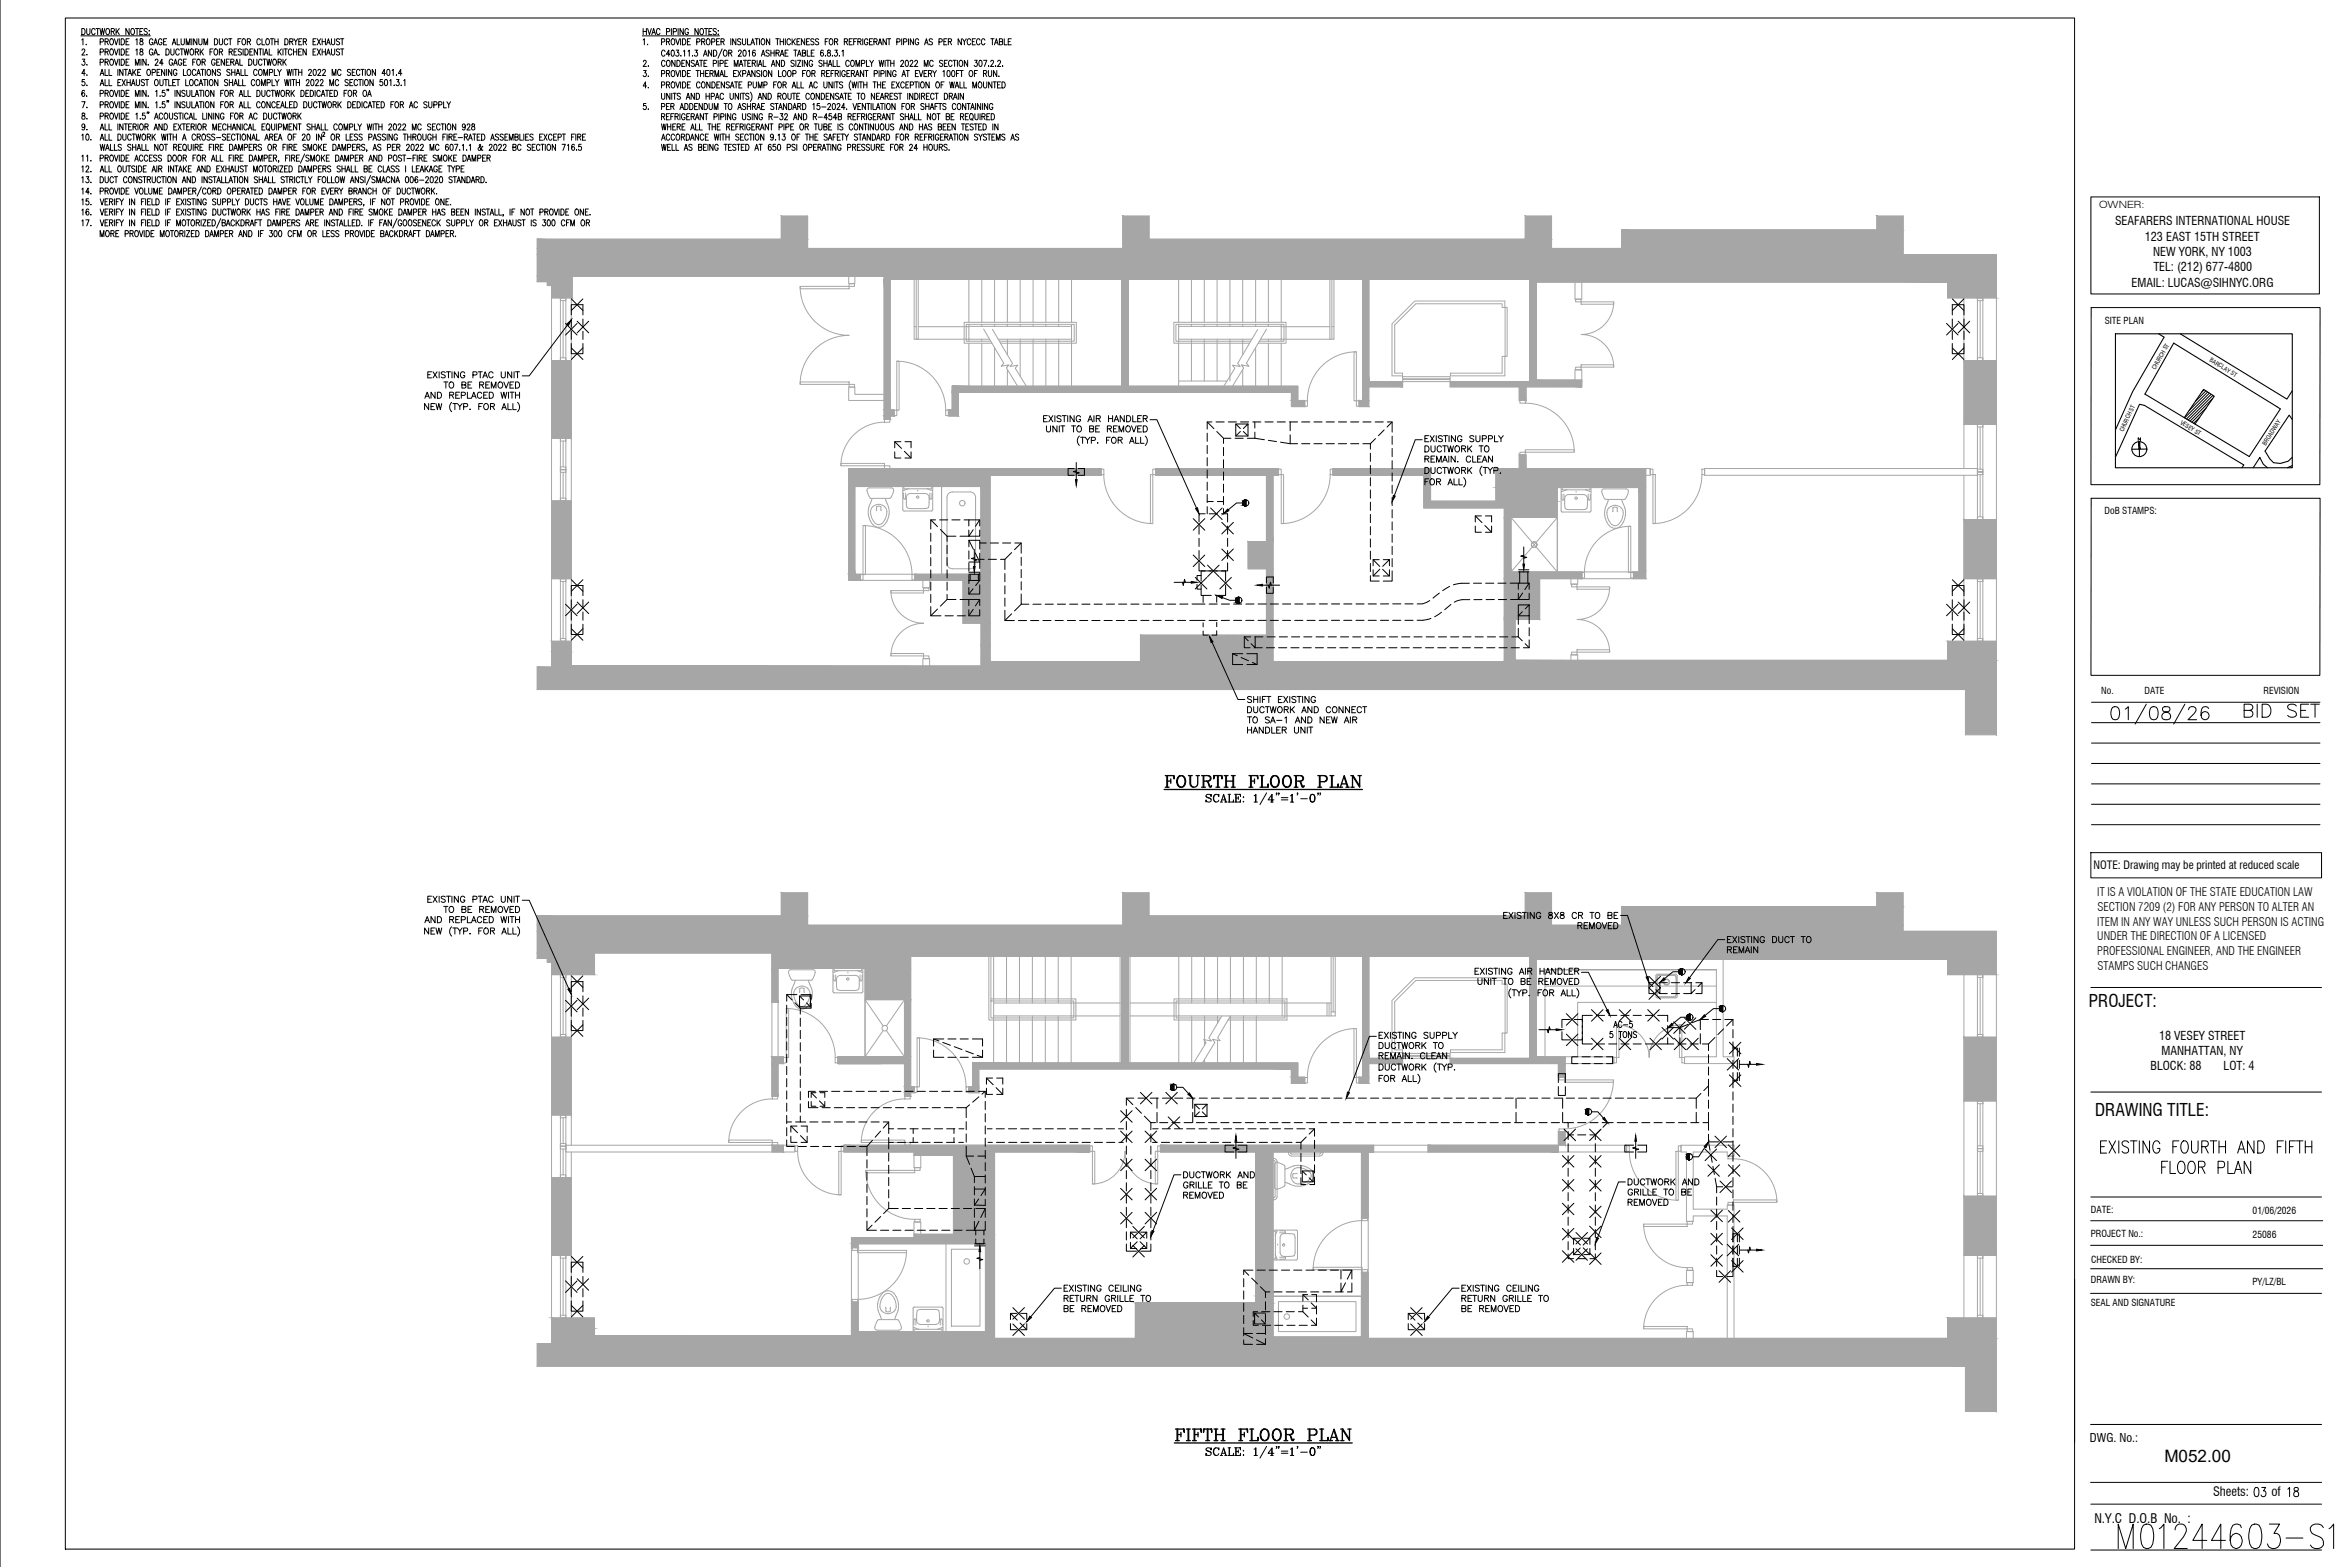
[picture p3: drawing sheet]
<svg xmlns="http://www.w3.org/2000/svg" width="914mm" height="610mm" viewBox="0 0 914 610" stroke-linecap="round" stroke-linejoin="round" font-family="sans-serif">
<defs><g id="words">
<g font-size="6.8">
<text x="812.8" y="391.9">PROJECT:</text>
<text x="815.3" y="434.3">DRAWING TITLE:</text>
</g>
<text font-size="6.7" x="842.2" y="568.7">M052.00</text>
<text font-size="5.1" x="814.9" y="592.4">N.Y.C D.O.B No. :</text>
<g font-size="5">
<text x="861.1" y="582.1">Sheets:</text>
<text x="883.8" y="582.1">of</text>
</g>
<g font-size="4.7">
<text x="823" y="87.6">SEAFARERS INTERNATIONAL HOUSE</text>
<text x="834.6" y="93.6">123 EAST 15TH STREET</text>
<text x="837.8" y="99.6">NEW YORK, NY 1003</text>
<text x="837.9" y="105.6">TEL: (212) 677-4800</text>
<text x="829.4" y="111.6">EMAIL: LUCAS@SIHNYC.ORG</text>
<text x="840.1" y="404.5">18 VESEY STREET</text>
<text x="841.1" y="410.4">MANHATTAN, NY</text>
<text x="836.8" y="416.4">BLOCK: 88</text>
<text x="865.2" y="416.4">LOT: 4</text>
<text x="813.2" y="560.8">DWG. No.:</text>
</g>
<g font-size="4.6">
<text x="816.1" y="348.6">IT IS A VIOLATION OF THE STATE EDUCATION LAW</text>
<text x="816.2" y="354.3">SECTION 7209 (2) FOR ANY PERSON TO ALTER AN</text>
<text x="816.1" y="360.1">ITEM IN ANY WAY UNLESS SUCH PERSON IS ACTING</text>
<text x="816.1" y="365.8">UNDER THE DIRECTION OF A LICENSED</text>
<text x="816.1" y="371.5">PROFESSIONAL ENGINEER, AND THE ENGINEER</text>
<text x="816.2" y="377.3">STAMPS SUCH CHANGES</text>
</g>
<text font-size="4.4" x="814.6" y="338.1">NOTE: Drawing may be printed at reduced scale</text>
<text font-size="3.9" x="816.8" y="80.9">OWNER:</text>
<g font-size="3.7">
<text x="819" y="126">SITE PLAN</text>
<text x="818.9" y="200.2">DoB STAMPS:</text>
<text x="817.6" y="270.2">No.</text>
<text x="834.4" y="270.2">DATE</text>
<text x="880.8" y="270.2">REVISION</text>
<text x="813.6" y="472">DATE:</text>
<text x="876.5" y="472.1">01/06/2026</text>
<text x="813.6" y="481.1">PROJECT No.:</text>
<text x="876.5" y="481.5">25086</text>
<text x="813.6" y="491.2">CHECKED BY:</text>
<text x="813.6" y="499.1">DRAWN BY:</text>
<text x="876.4" y="499.7">PY/LZ/BL</text>
<text x="813.5" y="508.2">SEAL AND SIGNATURE</text>
</g>
<g font-size="2.4">
<text x="838.7" y="144" transform="rotate(-60 838.7 144)">CHURCH ST</text>
<text x="859.6" y="140.5" transform="rotate(31 859.6 140.5)">BARCLAY ST</text>
<text x="848.1" y="164.8" transform="rotate(32 848.1 164.8)">VESEY ST</text>
<text x="826.2" y="168.1" transform="rotate(-65 826.2 168.1)">CHURCH ST</text>
<text x="881.7" y="173.3" transform="rotate(-57 881.7 173.3)">BROADWAY</text>
</g>
</g></defs>
<!-- layer: 25086_18 Vesey St_Background|A-0 Hat-252 -->
<g fill="#a6a6a6" stroke="#a6a6a6" stroke-width=".39">
<path d="M530.2 108.7h2.5z"/>
<path d="M436.5 108.7h2.6z"/>
<path d="M209 109.6h4z"/>
<path d="M730.3 84l10.2 5.4v-5.4zM730.3 84l10.2 5.4h-10.2z"/>
<path d="M593.5 84l10.2 9v-9zM593.5 84l10.2 9h-10.2z"/>
<path d="M436.9 84l10.2 9v-9zM436.9 84l10.2 9h-10.2z"/>
<path d="M304 84l10.2 9v-9zM304 84l10.2 9h-10.2z"/>
<path d="M631 89.4l109.5 7.2v-7.2zM631 89.4l109.5 7.2h-109.5z"/>
<path d="M436.9 93l166.8 3.6v-3.6zM436.9 93l166.8 3.6h-166.8z"/>
<path d="M209 93l105.2 3.6v-3.6zM209 93l105.2 3.6h-105.2z"/>
<path d="M209 96.6l531.5 2.5v-2.5zM209 96.6l531.5 2.5h-531.5z"/>
<path d="M209 99.1l567.8 8.4v-8.4zM209 99.1l567.8 8.4h-567.8z"/>
<path d="M344 107.5l432.8 1.2v-1.2zM344 107.5l432.8 1.2h-432.8z"/>
<path d="M595.2 108.7h181.6zM595.2 108.7h181.6z"/>
<path d="M344 108.7h236.1zM344 108.7h251.2z"/>
<path d="M344 108.7h95.1zM344 108.7h236.1z"/>
<path d="M344 108.7h92.5zM344 108.7h95.1z"/>
<path d="M344 108.7h2.4zM344 108.7h92.5z"/>
<path d="M209 107.5l13.7 2.1v-2.1zM209 107.5l13.7 2.1h-13.7z"/>
<path d="M213 109.6h9.7zM213 109.6h9.7z"/>
<path d="M595.2 108.7l181.6 1v-1zM595.2 108.7l181.6 1h-181.6z"/>
<path d="M213 109.6l9.7 1.5v-1.5zM213 109.6l9.7 1.5h-9.7z"/>
<path d="M757.8 109.7l19 6.2v-6.2zM757.8 109.7l19 6.2h-19z"/>
<path d="M214.6 111.1l8.1 4.8v-4.8zM214.6 111.1l8.1 4.8h-8.1z"/>
<path d="M595.2 109.7l2.6 38.1v-38.1zM595.2 109.7l2.6 38.1h-2.6z"/>
<path d="M595.2 147.8l20.3 .7v-.7zM595.2 147.8l20.3 .7h-20.3z"/>
<path d="M530.2 108.7l2.5 39.8v-39.8zM530.2 108.7l2.5 39.8h-2.5z"/>
<path d="M436.5 108.7l2.6 41.5v-41.5zM436.5 108.7l2.6 41.5h-2.6z"/>
<path d="M564.3 148.5l51.2 2v-2zM564.3 148.5l51.2 2h-51.2z"/>
<path d="M530.2 148.5l15.6 2v-2zM530.2 148.5l15.6 2h-15.6z"/>
<path d="M370.5 150.2l134.5 2.4v-2.4zM370.5 150.2l134.5 2.4h-134.5z"/>
<path d="M530.2 150.5l2.4 5.3v-5.3zM530.2 150.5l2.4 5.3h-2.4z"/>
<path d="M502.5 152.6l2.5 3.2v-3.2zM502.5 152.6l2.5 3.2h-2.5z"/>
<path d="M591.1 150.5l2.7 5.3v-5.3zM591.1 150.5l2.7 5.3h-2.7z"/>
<path d="M528.8 155.8l3.8 2.4v-2.4zM528.8 155.8l3.8 2.4h-3.8z"/>
<path d="M502.5 155.8l5.2 2.4v-2.4zM502.5 155.8l5.2 2.4h-5.2z"/>
<path d="M370.5 152.6l2.4 6.8v-6.8zM370.5 152.6l2.4 6.8h-2.4z"/>
<path d="M344 108.7l2.4 50.7v-50.7zM344 108.7l2.4 50.7h-2.4z"/>
<path d="M369 159.4l3.9 2.4v-2.4zM369 159.4l3.9 2.4h-3.9z"/>
<path d="M344 159.4l3.9 2.4v-2.4zM344 159.4l3.9 2.4h-3.9z"/>
<path d="M344 161.8l2.4 1.4v-1.4zM344 161.8l2.4 1.4h-2.4z"/>
<path d="M764.2 140.3l12.6 24.8v-24.8zM764.2 140.3l12.6 24.8h-12.6z"/>
<path d="M591.1 177l2.7 5.3v-5.3zM591.1 177l2.7 5.3h-2.7z"/>
<path d="M518.6 182.3l38 2.6v-2.6zM518.6 182.3l38 2.6h-38z"/>
<path d="M449.6 182.3l47.9 2.6v-2.6zM449.6 182.3l47.9 2.6h-47.9z"/>
<path d="M330.2 182.3l98.3 2.6v-2.6zM330.2 182.3l98.3 2.6h-98.3z"/>
<path d="M330.2 184.9l55.1 4.4v-4.4zM330.2 184.9l55.1 4.4h-55.1z"/>
<path d="M582 182.3l58.4 7.4v-7.4zM582 182.3l58.4 7.4h-58.4z"/>
<path d="M582 189.7l24 5.3v-5.3zM582 189.7l24 5.3h-24z"/>
<path d="M554 184.9l2.6 10.1v-10.1zM554 184.9l2.6 10.1h-2.6z"/>
<path d="M554 195l52 2.6v-2.6zM554 195l52 2.6h-52z"/>
<path d="M585.3 197.6l20.7 3.7v-3.7zM585.3 197.6l20.7 3.7h-20.7z"/>
<path d="M492.8 184.9l2.6 25.8v-25.8zM492.8 184.9l2.6 25.8h-2.6z"/>
<path d="M485.6 210.7l9.8 10.6v-10.6zM485.6 210.7l9.8 10.6h-9.8z"/>
<path d="M637.7 189.7l2.7 32.8v-32.8zM637.7 189.7l2.7 32.8h-2.7z"/>
<path d="M585.3 201.3l2.7 21.2v-21.2zM585.3 201.3l2.7 21.2h-2.7z"/>
<path d="M381.7 189.3l3.6 34.1v-34.1zM381.7 189.3l3.6 34.1h-3.6z"/>
<path d="M330.2 189.3l2.4 34.1v-34.1zM330.2 189.3l2.4 34.1h-2.4z"/>
<path d="M764.2 202.1l12.6 23v-23zM764.2 202.1l12.6 23h-12.6z"/>
<path d="M635.6 222.5l4.8 2.6v-2.6zM635.6 222.5l4.8 2.6h-4.8z"/>
<path d="M585.3 222.5l30.2 2.6v-2.6zM585.3 222.5l30.2 2.6h-30.2z"/>
<path d="M355.9 223.4l29.4 2.4v-2.4zM355.9 223.4l29.4 2.4h-29.4z"/>
<path d="M330.2 223.4l4.6 2.4v-2.4zM330.2 223.4l4.6 2.4h-4.6z"/>
<path d="M585.3 225.1l13.8 15.9v-15.9zM585.3 225.1l13.8 15.9h-13.8z"/>
<path d="M374.7 225.8l10.6 16.7v-16.7zM374.7 225.8l10.6 16.7h-10.6z"/>
<path d="M492.8 221.3l2.6 25.8v-25.8zM492.8 221.3l2.6 25.8h-2.6z"/>
<path d="M381.7 242.5l3.6 8.6v-8.6zM381.7 242.5l3.6 8.6h-3.6z"/>
<path d="M214.6 249.5l7.7 4v-4zM214.6 249.5l7.7 4h-7.7z"/>
<path d="M757.8 249.5l19 7.4v-7.4zM757.8 249.5l19 7.4h-19z"/>
<path d="M585.3 241l4.3 15.9v-15.9zM585.3 241l4.3 15.9h-4.3z"/>
<path d="M585.3 256.9l191.5 .5v-.5zM585.3 256.9l191.5 .5h-191.5z"/>
<path d="M443.8 247.1l51.6 10.3v-10.3zM443.8 247.1l51.6 10.3h-51.6z"/>
<path d="M381.7 251.1l3.6 6.3v-6.3zM381.7 251.1l3.6 6.3h-3.6z"/>
<path d="M381.7 257.4l395.1 1.7v-1.7zM381.7 257.4l395.1 1.7h-395.1z"/>
<path d="M214.6 253.5l7.7 5.6v-5.6zM214.6 253.5l7.7 5.6h-7.7z"/>
<path d="M214.6 259.1l562.2 .4v-.4zM214.6 259.1l562.2 .4h-562.2z"/>
<path d="M209 259.5l567.8 8.7v-8.7zM209 259.5l567.8 8.7h-567.8z"/>
<path d="M764.8 268.2l12 17.7v-17.7zM764.8 268.2l12 17.7h-12z"/>
<path d="M214.6 140.3l7.7 30.2v-30.2zM214.6 140.3l7.7 30.2h-7.7z"/>
<path d="M214.6 194.9l7.7 30.2v-30.2zM214.6 194.9l7.7 30.2h-7.7z"/>
</g>
<!-- layer: 25086_18 Vesey St_Background|A-E-Walls -->
<g fill="none" stroke="#a6a6a6" stroke-width=".39">
<path d="M304 84v9h-95M314.2 84v12.6h122.7v-12.6M447.1 84v9h146.4v-9M603.7 84v12.6h27.3v-7.2h99.3v-5.4M740.5 84v15.1h36.3v16.8h-19v-6.2h-145M209 109.6h4v1.5h1.6v4.8h8.1v-8.4h121.3v55.7h2.4v-1.4h1.5v-2.4h-1.5v-50.7h248.8v39.8h-30.9v2h26.8v5.3h2.7v-5.3h21.7v-2.7h-17.7M436.5 108.7v41.5M439.1 108.7v41.5M530.2 108.7v47.1h-1.4v2.4h3.8v-7.7h13.2v-2h-13.1v-39.8M214.6 140.3h7.7v30.2h-7.7zM370.5 150.2h134.5v5.6h2.7v2.4h-5.2v-5.6h-129.6v9.2h-3.9v-2.4h1.5zM764.2 140.3h12.6v24.8h-12.6z"/>
<path d="M214.6 194.9h7.7v30.2h-7.7zM606 189.7h31.7v32.8h-2.1v2.6h4.8v-42.8h-46.6v-5.3h-2.7v5.3h-9.1v12.7h-25.4v-12.7h-38v2.6h35.4v12.7h31.3v59.8h-89.9v-72.5h2.1v-2.6h-47.9v2.6h43.2v25.8h-7.2v10.6h7.2v25.8h-49v10.3h-58.5v-72.5h43.2v-2.6h-98.3v43.5h4.6v-2.4h-2.2v-34.1h49.1v34.1h-25.8v2.4h18.8v16.7h7v16.6h-159.4v-9.6h-7.7v10h-5.6M588 201.3v21.2h27.5v2.6h-16.4v15.9h-9.5v15.9h168.2v-7.4h19v36.4M764.2 202.1h12.6v23h-12.6zM209 268.2h555.8v17.7"/>
</g>
<!-- layer: 25086_18 Vesey St_Background|A-E-Wind -->
<g fill="none" stroke="#a6a6a6" stroke-width=".39">
<path d="M218.1 115.9h2.1v24.4h-2.1zM218.1 115.9h2.1v1h-2.1zM219.1 116.9v22.3M764.2 115.9v24.4M769.4 115.9h2.1v24.4h-2.1zM769.4 115.9h2.1v1h-2.1zM770.5 116.9v22.3M776.8 115.9v24.4M218.1 139.2h2.1v1.1h-2.1zM769.4 139.2h2.1v1.1h-2.1zM218.1 170.5h2.1v12.2h-2.1zM218.1 170.5h2.1v1.1h-2.1z"/>
<path d="M219.1 171.6v10M764.2 165.1v17.2M769.4 165.1h2.1v18.5h-2.1zM769.4 165.1h2.1v1h-2.1zM770.5 166.1v16.4M776.8 165.1v37M218.1 182.7h2.1v12.2h-2.1zM218.1 193.8h2.1v1.1h-2.1zM218.1 182.7h2.1v1h-2.1zM218.1 181.6h2.1v1.1h-2.1zM219.1 183.7v10.1M764.2 184.9v17.2"/>
<path d="M769.4 183.6h2.1v18.5h-2.1zM769.4 183.6h2.1v1h-2.1zM769.4 182.5h2.1v1.1h-2.1zM770.5 184.6v16.4M769.4 201h2.1v1.1h-2.1zM218.1 225.1h2.1v24.4h-2.1zM218.1 225.1h2.1v1.1h-2.1zM219.1 226.2v22.2M764.2 225.1v24.4M769.4 225.1h2.1v24.4h-2.1zM769.4 225.1h2.1v1.1h-2.1zM770.5 226.2v22.2"/>
<path d="M776.8 225.1v24.4M218.1 248.4h2.1v1.1h-2.1zM769.4 248.4h2.1v1.1h-2.1z"/>
</g>
<!-- layer: 25086_18 Vesey St_Background|A-D-Walls -->
<path d="M330.2 107.5v2.8h2.4v-2.8M615.5 109.7v6.7h-2.7M344 153.4h-11.4v-2.8h-2.4v5.2h13.8M612.8 147.8v-3.9h2.7v3.9M640.4 184.9h1.7M640.4 182.3h1.7M663.3 182.3h106.1v2.6h-106.1M359.1 225.8v2.9h2.6v-2.9M611.3 225.1v2.1h2.6v-2.1M359.1 259.1v-2.9h2.6v2.9M611.3 256.9v-2.1h2.6v2.1" fill="none" stroke="#a6a6a6" stroke-width=".39"/>
<!-- layer: 25086_18 Vesey St_Background|A-E-Door -->
<g fill="none" stroke="#a6a6a6" stroke-width=".39">
<path d="M526.9 136.9h.9v19h-.9zM527.8 136.9a19.1 19.1 0 0 0-19.1 19M347.9 159.6h1v2.1h-1zM348.9 140.5a19.1 19.1 0 0 1 19.1 19.1M348.9 140.5h.9v19.1h-.9zM368 159.6h1v2.1h-1zM507.7 155.9h1v2.2h-1zM527.8 155.9h1v2.2h-1zM591.4 155.8h2.1v1h-2.1zM593.5 156.8a19.1 19.1 0 0 1 19.1 19.1M344.1 164.3a16.9 16.9 0 0 0-16.9 16.9M344.1 163.2h2.2v1.1h-2.2z"/>
<path d="M591.4 175.9h2.1v1.1h-2.1zM593.5 175h19.1v.9h-19.1zM327.2 180.3h16.9v.9h-16.9zM344.1 181.2h2.2v1.1h-2.2zM428.5 182.5h1v2.1h-1zM429.5 184.6a19.1 19.1 0 0 0 19.1 19.1M447.6 184.6h1v19.1h-1zM448.6 182.5h1v2.1h-1zM497.5 182.5h1v2.1h-1zM498.5 184.6h.9v19.1h-.9zM517.6 184.6a19.1 19.1 0 0 1-19.1 19.1M517.6 182.5h1v2.1h-1z"/>
<path d="M335.8 204.4a19.1 19.1 0 0 1 19.1 19.1M335.8 204.5h.9v19h-.9zM633.6 204.7h.9v18h-.9zM634.5 204.7a18 18 0 0 0-18 18M334.8 223.5h1v2.1h-1zM354.9 223.5h1v2.1h-1zM615.5 222.7h1v2.2h-1zM634.5 222.7h1.1v2.2h-1.1z"/>
</g>
<!-- layer: 25086_18 Vesey St_Background|A-E-Stair -->
<g fill="none" stroke="#a6a6a6" stroke-width=".39">
<path d="M355.7 108.7v23.3h21.3v.7M356.5 108.7v23.3M357.3 108.7v23.3M377 108.7v16.7M382 108.7v16.7M387 108.7v16.7M392 108.7v16.7M397 108.7v16.7M402 108.7v16.7M407 108.7v16.7M411.9 108.7v16.7M416.9 108.7v16.7"/>
<path d="M436.5 108.7v41.5M458.6 108.7v16.7M463.6 108.7v16.7M468.6 108.7v16.7M473.6 108.7v16.7M478.6 108.7v16.7M483.6 108.7v16.7M488.6 108.7v16.7M493.5 108.7v16.7M498.5 108.7v16.7M517.5 108.7v23.3M518.2 108.7v23.3"/>
<path d="M519 108.7v23.3h-20.5v.7M355.7 127.1h.8M357.3 127.1h19.7M377 126.2v.8M377 133.5v16.7M382 126.2v.8M382 132v.7M382 133.5v16.7M382.7 128l7.9 13.3-1 1.2 3-.5-1 1.1 4.3 7.1M385 132h-8v-5h39.9v5h-28.5M385.5 132.7h-9.5v-6.5h42v6.5h-29.1M386 133.5h-10.8v-8.1h43.6v8.1h-29.5"/>
<path d="M386.2 128.1l7.8 13.3-1 1.2 3-.5-1 1.1 4.3 7M387 126.2v.8M387 135.2v15M392 126.2v.8M392 132v6M397 126.2v.8M397 132v14.4M402 126.2v.8M402 132v18.2M407 126.2v.8M407 132v18.2M411.9 126.2v.8"/>
<path d="M411.9 132v18.2M416.9 126.2v.8M416.9 132v18.2M458.6 126.2v.8M458.6 132v16.2M463.6 126.2v.8M463.6 132v16.2M468.6 126.2v.8M468.6 132v16.2M473.6 126.2v.8M473.6 132v16.2M478.6 126.2v.8"/>
<path d="M478.6 132v16.2M483.6 126.2v.8M483.6 132v6M486.2 133.5h-29.4v-8.1h43.6v8.1h-10.8M486.7 132.7h-29.1v-6.5h42v6.5h-9.5M487.1 132h-28.5v-5h39.9v5h-8M488.6 126.2v.8M488.6 135.2v15M489.4 128.1l-7.8 13.3 1 1.2-3.1-.5 1 1.1-4.3 7M492.8 128l-7.8 13.3 1 1.2-3-.5 .9 1.1-4.3 7.1M493.5 126.2v.8M493.5 132v.7"/>
<path d="M493.5 133.5v16.7M498.5 126.2v.8M498.5 133.5v16.7M498.5 127.1h19M518.2 127.1h.8M392 142.1v.6M392 143.7v6.5M477.4 148.2h-18.8v2M483.6 142.1v.6M483.6 143.7v6.5"/>
</g>
<!-- layer: 25086_18 Vesey St_Background|A-D-Door -->
<g fill="none" stroke="#a6a6a6" stroke-width=".39">
<path d="M311.3 111.4a19 19 0 0 0 19.1 19.1 19 19 0 0 0-19.1 19M311.3 111.4h19.1v.9h-19.1zM330.4 110.3h2.1v1.1h-2.1zM613.1 116.4h2.1v1h-2.1zM615.2 117.4h12.7v1h-12.7zM627.9 117.4a12.7 12.7 0 0 1-12.7 12.7 12.7 12.7 0 0 1 12.7 12.7M311.3 148.6h19.1v.9h-19.1zM330.4 149.5h2.1v1.1h-2.1zM613.1 142.8h2.1v1.1h-2.1zM615.2 141.9h12.7v.9h-12.7zM346.6 229.8a12.7 12.7 0 0 0 12.7 12.7 12.7 12.7 0 0 0-12.7 12.7M346.6 229.8h12.7v.9h-12.7z"/>
<path d="M359.3 228.7h2.2v1.1h-2.2zM611.5 227.2h2.1v1.1h-2.1zM613.6 228.3h12.7v.9h-12.7zM626.3 228.3a12.7 12.7 0 0 1-12.7 12.7 12.7 12.7 0 0 1 12.7 12.7M346.6 254.2h12.7v1h-12.7zM359.3 255.2h2.2v1h-2.2zM611.5 253.7h2.1v1.1h-2.1zM613.6 252.8h12.7v.9h-12.7z"/>
</g>
<!-- layer: 25086_18 Vesey St_Background|A-E-Plumb -->
<path d="M352.4 193.7l.2 .2M352.7 195.5l.2 2M361.5 195.5a1.69 1.69 0 0 1-1.6 2.3M361.8 191.8l-.2 2.1M362.8 190.6l-.4 .2M625.9 194.3a12.8 12.8 0 0 0-1.3 7.1l.4 1.3a3.5 3.5 0 0 0 3.4 2.8 3.5 3.5 0 0 0 3.4-2.8 8.5 8.5 0 0 0-.6-7.8l-.2-.6M626 197.6a3.3 3.3 0 0 1 4.8 0M626 197.6a5 5 0 0 0 .9 6.2 2.2 2.2 0 0 0 2.2 .6 2.2 2.2 0 0 0 1.6-1.6l.2-.4M627.4 199.1l.2-1.4a1.12 1.12 0 0 1 1.7-.1l.1 1.5M630.8 197.6a4 4 0 0 1 .1 4.8M633.6 191.3l-.2-.8-.7-.3h-8.5a1.18 1.18 0 0 0-1 .8 1.18 1.18 0 0 0 .3 1.2l1.1 2 7.5 .1a4 4 0 0 0 1.5-3" fill="none" stroke="#a6a6a6" stroke-width=".39"/>
<circle cx="357.1" cy="191.1" r=".19" fill="#a6a6a6"/>
<g fill="none" stroke="#a6a6a6" stroke-width=".39">
<path d="M338.5 193.6l.4 .3h7.3l.4-.3M339.3 193.9l-.8 2.2a7 7 0 0 0-.6 4M339.5 197.2a3.3 3.3 0 0 1 4.3-.4 3.3 3.3 0 0 1 1 4.3l-.4 .9a2.46 2.46 0 0 1-3.7 1.7l-1-1.3a4.4 4.4 0 0 1-.2-5.2zM341.2 197l1.1-.1 .5 .3M341.2 197.1l-.3 1.6M342.8 198.4l.1 .3M342.8 197.3v1.2M344.5 193.9a12.8 12.8 0 0 1 1.3 7.1l-.7 1.7-1 1.4M347.7 190.9v-.5l-.6-.6h-8.8a1.2 1.2 0 0 0-1 .8 1.2 1.2 0 0 0 .3 1.2l.9 1.8M347.7 190.9l-1.1 2.7M351.6 191.8v2.2l.9 .1M351.7 189.3l.2 .9h10.4l.2-.9"/>
<path d="M351.8 198.8l-.5-.5v-9h11.6v9l-.2 .4-10.9 .1M352.4 191.8v1.9M352.5 194.1l.1 .1M352.7 193.6a1.57 1.57 0 0 1 1.6-1.6h5.6a1.6 1.6 0 0 1 1.6 1.6v1.9M352.7 193.6v1.9M352.9 197.5l1.4 .3 5.6 .1M353.5 190.2l-1.8 .6-.3-.2M360.7 190.2l1.8 .6M362.6 191.8v2.2l-1 .2M366.4 189.3h15.3v34.1h-15.3zM366.4 189.3v34.1M377.5 191.4l1.5 .6 .6 1.5v25.7l-.6 1.5-1.5 .6"/>
<path d="M377.5 191.4h-7.5l-1.2 1-.3 1.1v26.2l.6 1 .9 .5 7.5 .1M607.5 191l.4 .2M608.5 194.1l.2 .2M608.5 192.2v1.9M608.8 195.9a1.69 1.69 0 0 0 1.6 2.3M617.7 195.9l-.3 2M618 194.1l-.2 .2M337.9 200.1l.6 2.2 1.2 1.8M339.7 204.1a2.95 2.95 0 0 0 4.4 0"/>
<circle cx="357.1" cy="193.4" r=".46"/>
<circle cx="374.4" cy="195.8" r="1.07"/>
<circle cx="597" cy="211.9" r="1.07"/>
</g>
<!-- layer: 25086_18 Vesey St_Background|A-E-Walls -->
<path d="M606 189.7v11.6h-18" fill="none" stroke="#a6a6a6" stroke-width=".39"/>
<!-- layer: 25086_18 Vesey St_Background|A-E-Stair -->
<path d="M606 201.3v21.2" fill="none" stroke="#a6a6a6" stroke-width=".39"/>
<!-- layer: 25086_18 Vesey St_Background|A-E-Plumb -->
<circle cx="613.3" cy="191.5" r=".19" fill="#a6a6a6"/>
<g fill="none" stroke="#a6a6a6" stroke-width=".39">
<path d="M607.4 189.7h11.7l-.1 9.2-.5 .3-10.8-.1-.3-.4zM607.7 192.2l.1 2.2 .9 .1M607.8 189.7v.6M608.7 194.5v.1M608.8 195.9v-1.9a1.6 1.6 0 0 1 1.6-1.6h5.7a1.56 1.56 0 0 1 1.6 1.6v1.9M609.7 190.5l-1.8 .7M616.8 190.5l1.8 .7 .4-.2M617.4 197.9l-1.3 .3-5.7 .1M617.8 194.5v.1M618 192.2v1.9M618.7 189.7l-.3 .9-10.3-.1-.3-.2M618.8 192.2l-.1 2.2-.8 .1"/>
<path d="M588 201.3l18 21.2v-21.2l-18 21.2M499.8 479.6l.2 .2M501.6 479.9l1.9 .3M496.9 489.7l-.3 .4M500 488.9l-2.1 .2M503.9 487.2v.3a1.73 1.73 0 0 1-2.3 1.3"/>
<circle cx="613.3" cy="193.8" r=".46"/>
<circle cx="597" cy="211.9" r="1.07"/>
</g>
<!-- layer: 25086_18 Vesey St_Background|A-E-Wind -->
<g fill="none" stroke="#a6a6a6" stroke-width=".39">
<path d="M214.6 115.9v24.4M222.3 115.9v24.4M214.6 170.5v24.4M222.3 170.5v24.4M214.6 225.1v24.4M222.3 225.1v24.4M218.1 379.2h2.1v24.3h-2.1zM218.1 379.2h2.1v1h-2.1zM764.2 379.2v24.3M769.4 379.2h2.1v24.3h-2.1zM769.4 379.2h2.1v1h-2.1zM776.8 379.2v24.3"/>
<path d="M219.1 380.2v22.2M770.5 380.2v22.2M218.1 402.4h2.1v1.1h-2.1zM769.4 402.4h2.1v1.1h-2.1zM214.6 433.8v24.3M218.1 433.8h2.1v12.1h-2.1zM218.1 433.8h2.1v1h-2.1zM219.1 434.8v10.1M222.3 433.8v11.7M764.2 428.3v37M769.4 428.3h2.1v18.5h-2.1zM769.4 428.3h2.1v1.1h-2.1z"/>
<path d="M770.5 429.4v16.4M776.8 428.3v37M218.1 445.9h2.1v12.2h-2.1zM218.1 457.1h2.1v1h-2.1zM218.1 445.9h2.1v1.1h-2.1zM218.1 444.9h2.1v1h-2.1zM219.1 447v10.1M222.3 448.2v9.9M769.4 446.8h2.1v18.5h-2.1zM769.4 446.8h2.1v1.1h-2.1zM769.4 445.8h2.1v1h-2.1zM770.5 447.9v16.4"/>
<path d="M769.4 464.3h2.1v1h-2.1zM214.6 488.4v24.3M218.1 488.4h2.1v24.3h-2.1zM218.1 488.4h2.1v1h-2.1zM219.1 489.4v22.3M222.3 488.4v24.3M764.2 488.4v24.3M769.4 488.4h2.1v24.3h-2.1zM769.4 488.4h2.1v1h-2.1zM770.5 489.4v22.3M776.8 488.4v24.3M218.1 511.7h2.1v1h-2.1z"/>
<path d="M769.4 511.7h2.1v1h-2.1z"/>
</g>
<!-- layer: 25086_18 Vesey St_Background|A-E-Door -->
<g fill="none" stroke="#a6a6a6" stroke-width=".39">
<path d="M585.6 119.6h.8v19h-.8zM545.8 147.7h18.5v.8h-18.5zM545.8 146.5h18.5v.8h-18.5zM334.8 223.4h21.1v2.4h-21.1zM615.5 222.5h20.1v2.6h-20.1zM356.8 403.8a19.1 19.1 0 0 1 19.1 19M356.8 403.8h1v19h-1zM507.7 419.2h1v2.1h-1zM526.8 400.1h1v19.1h-1zM527.8 400.1a19.1 19.1 0 0 0-19.1 19.1M527.8 419.2h1v2.1h-1zM300.5 427.5a16.9 16.9 0 0 0-17 16.9"/>
<path d="M300.5 426.5h2.1v1h-2.1zM352.1 427.5a16.9 16.9 0 0 0-17 16.9M352.1 426.5h2.1v1h-2.1zM355.8 422.8h1v2.1h-1zM375.9 422.8h1.1v2.1h-1.1zM283.6 443.5h16.9v1h-16.9zM300.5 444.5h2.1v1h-2.1zM335.2 443.5h16.9v1h-16.9zM352.1 444.5h2.1v1h-2.1zM424 445.8h1.1v2.1h-1.1zM425.1 447.9h.9v12.7h-.9zM449.5 447.9h1v12.7h-1z"/>
<path d="M450.5 445.8h1v2.1h-1zM425.1 460.6a12.7 12.7 0 0 0 12.7-12.7 12.7 12.7 0 0 0 12.7 12.7M530 474.9a19.1 19.1 0 0 0-19.1 19M530 473.8h2.1v1.1h-2.1zM331.6 485.4h2.1v1h-2.1zM333.7 486.4h19v.9h-19zM352.7 486.4a19.1 19.1 0 0 1-19 19.1M511 493h19v.9h-19zM530 493.9h2.1v1.1h-2.1zM331.6 505.5h2.1v1h-2.1z"/>
</g>
<!-- layer: 25086_18 Vesey St_Background|A-D-Walls -->
<g fill="none" stroke="#a6a6a6" stroke-width=".39">
<path d="M612.8 109.7v6.7M642.1 182.3v2.6M663.3 182.3v2.6M670.5 373v38.1h4.2v2.7h-19.2v-2.7h12.4v-33.8M300.4 390v21.1M302.7 390v21.1M609 411.1h18.9v2.7h-18.9M300.4 445.5h-80.2v2.7h80.2M304.9 445.5h4.4v2.7h-4.4M355.6 449.5v4.7h2.7v-4.7M534.5 445.5h21.2M534.5 448.2h21.2"/>
<path d="M609 445.5h23.9v2.7h-26.5M355.6 480.2v-4.8h2.7v4.8M656.2 494.2h2.7v4.8h-2.7zM656.2 520.7v-2.7h2.7v2.7M672.1 520.7v-47.7h-13.2v2.1h-2.7v-26.9h-2.1v-2.7h20.6v4.2h-2.6v-1.5h-13.2v22.2h13.2v-1.6h2.6v51.9"/>
</g>
<!-- layer: 25086_18 Vesey St_Background|A-E-Walls -->
<g fill="none" stroke="#a6a6a6" stroke-width=".39">
<path d="M612.8 109.7h-15v38.1M304 347.3v9h-95M314.2 347.3v12.6h122.7v-12.6M447.1 347.3v9h146.4v-9M603.7 347.3v12.6h27.3v-7.2h99.3v-5.4M740.5 347.3v15h36.3v16.9h-19v-6.2h-160v38.1h11.2v8h-2.6v-5.3h-42.1v-2.1h30.8v-39.8h-240.7v50.8h1.4v2.4h-1.4v1.4h-2.5v-12.7h-25.9v-2.7h25.9v-22.2h-15.3v-12.2h-33.9v13.3M209 372.8h4v1.6h1.6v4.8h16.7v-8.4h69.1v19.2M436.4 371.9v41.6M439.1 371.9v41.6M530.2 371.9v47.1h-1.4v2.4h3.8v-7.6h13.2v-2.1h-13.1v-39.8M214.6 403.5h7.7v30.3h-7.7zM300.4 411.1v15.4h2.3v-12.7h2.2v-2.7h-2.2"/>
<path d="M378.4 413.5h126.6v5.5h2.7v2.4h-5.2v-5.5h-121.6v9.2h-3.9v-2.4h1.4zM764.2 403.5h12.6v24.8h-12.6zM214.6 458.1h7.7v30.3h-7.7zM300.4 445.5h4.5M300.4 448.2h4.5M328.4 445.5h95.6v2.7h-37v72.5h54.8v-13.8l46.8-.1-.1-58.6h-37v-2.7h83M328.4 448.2h27.2v1.3M358.3 449.5h12.7v30.7h-12.7M534.5 448.2h-2.1v25.6h-2.7v-25.6h-34.4v71.9h34.4v-25.1h2.7v25.7h225.4v-8h19v36.4M555.7 445.5h50.7v-5.3h2.6v5.3M555.7 448.2h50.7M764.2 465.3h12.6v23.1h-12.6z"/>
<path d="M355.6 480.2v1.3h-24.3v3.9h2.6v-1.5h49.5v34.1h-49.5v-11.5h-2.6v13.1h-100v-6.9h-16.7v10.1h-5.6M209 531.5h555.8v17.6"/>
</g>
<!-- layer: 25086_18 Vesey St_Background|A-6 -->
<path d="M550.5 117.1h35.1v2.5h-1.1v-1.4h-33.6l-8.2 8.2v18.8h3v1h-4.1v-20.2zM564.4 145.2h20.1v-6.6h1.1v7.6h-21.2z" fill="none" stroke="#a6a6a6" stroke-width=".39"/>
<!-- layer: 25086_18 Vesey St_Background|A-D-Door -->
<g fill="none" stroke="#a6a6a6" stroke-width=".39">
<path d="M642.1 182.5h1.1v2.1h-1.1zM643.2 184.6h.9v19.1h-.9zM662.2 182.5h1.1v2.1h-1.1zM662.2 184.6a19 19 0 0 1-19 19.1M305.9 392.3h1v19.1h-1zM305.9 392.3a19 19 0 0 1 19.1 19.1M629 398.7h.9v12.7h-.9zM629 398.7a12.7 12.7 0 0 1 12.7 12.7 12.7 12.7 0 0 1 12.7-12.7M653.5 398.7h.9v12.7h-.9zM304.9 411.4h1v2.1h-1zM325 411.4h1v2.1h-1zM606.6 419.1h2.2v1h-2.2z"/>
<path d="M627.9 411.4h1.1v2.1h-1.1zM654.4 411.4h1.1v2.1h-1.1zM606.6 439.2h2.2v1h-2.2zM608.8 420.1h19v.9h-19zM627.8 420.1a19.1 19.1 0 0 1-19 19.1M336.9 455.3h19v.9h-19zM336.9 455.3a19 19 0 0 0 19 19M355.9 454.2h2.1v1.1h-2.1zM632.9 445.8h1.1v2.1h-1.1zM634 447.9a19 19 0 0 0 19 19M652.1 447.9h.9v19h-.9zM653 445.8h1.1v2.1h-1.1z"/>
<path d="M672.4 449.7h2.1v1.1h-2.1zM674.5 450.8a16.9 16.9 0 0 1 16.9 16.9M355.9 474.3h2.1v1.1h-2.1zM639.6 476.2h16.9v.9h-16.9zM639.6 476.2a16.9 16.9 0 0 0 16.9 16.9M656.5 475.1h2.1v1.1h-2.1zM672.4 467.7h2.1v1.1h-2.1zM674.5 466.8h16.9v.9h-16.9zM656.5 499h2.1v1h-2.1zM656.5 493.1h2.1v1.1h-2.1zM639.6 516h16.9v1h-16.9zM656.5 517h2.1v1h-2.1z"/>
<path d="M656.5 500a16.9 16.9 0 0 0-16.9 17"/>
</g>
<!-- layer: M-EXISTING -->
<g fill="none" stroke="#000" stroke-width=".39">
<path d="M222.3 133.6v4h4.5v-4M222.3 122.5v-4h4.5v4M222.3 124.1v3.2M222.3 128.9v3.1M226.8 124.1v3.2M226.8 128.9v3.1M759.7 133.6v4h4.5v-4M759.7 122.5v-4h4.5v4M759.7 124.1v3.2M759.7 128.9v3.1M764.2 124.1v3.2M764.2 128.9v3.1"/>
<path d="M348.1 175.8v2.4h2.4M348.1 171.8l2.7 2.6M350.5 171.8h-2.4v2.4M351.9 175.6l2.6 2.6M352.1 171.8h2.4v2.4M354.5 175.8v2.4h-2.4M469.7 168.5v3.2M469.7 173.3v3.1M469.7 178v3.2M469.7 164.1l2.6 2.7M471.6 164.1h-1.9v2.8M473.2 164.1h3.1"/>
<path d="M473.5 167.9l2.6 2.6M476.1 174.1v3.1M476.1 178.8v3.2M477.9 164.1h3.2M479 170.5h-2.9v2M480.6 170.5h3.1M480.8 165l1.8 1.7M482.6 167.9l-1.8 1.7M482.7 164.1h3.2M483.8 167.9l1.8 1.7M485.3 170.5h3l3.7 .6M485.6 165h-4.8v4.6h4.8v-4.6l-1.8 1.7"/>
<path d="M487.4 164.1h3.2M488.3 164.1v2.4M488.3 168.1v2.4M492.2 164.1h3.2M493.5 171.3l3.2 .5M497 164.1h3.1M498.3 172l3.7 .6h2.9M501.7 164.1h3.2M502 164.1v3.5M502 169.2v3.4M506.5 172.6h3.2M506.5 164.1h3.2"/>
<path d="M511.3 172.6h3.1M511.3 164.1h3.1M516 172.6h3.2M516 164.1h3.2M520.8 172.6h3.2M520.8 164.1h3.2M525.5 172.6h3.2M525.5 164.1h3.2M530.3 172.6h2.9v2.1M530.3 164.1h3.2M533.2 176.3v3.2M535.1 164.1h3.1"/>
<path d="M535.2 170.6l-2 2M538.6 167.3l-2.3 2.2M539.8 164.1h1.9v4M541.7 169.7v3.2M541.7 174.5v3.1M541.7 179.2v3.2M541.7 164.1l-2 2M418 182.3h-2.4v2.6h2.4M419.6 182.3h2.4v2.6h-2.4M468.9 199.9h-2.3v3.2M469.7 182.8v3.2M469.7 187.6v3.1"/>
<path d="M469.7 192.3v3.2M469.7 197.1v2.8M469.7 195.1h2.4M470.5 199.9h3.2M473.7 195.1h2.4M475.3 199.9h2.4v3.2M476.1 183.6v3.2M476.1 188.4v3.1M476.1 193.1v3.2M476.1 197.9v2M533.2 181.1v3.2M533.2 185.8v3.2"/>
<path d="M533.2 190.6v3.2M533.2 195.4v3.1M541.7 184v3.2M541.7 188.7v3.2M541.7 193.5v3.2M541.7 198.3v3.1M362.2 207.4v3.2M362.2 212.2v3.1M362.2 216.9v3.2M362.2 202.2l2.6 2.7M364 202.2h-1.8v3.6M365.6 202.2h3.2"/>
<path d="M365.9 206l2.6 2.6M368.5 212.2v3.1M368.5 216.9v3.2M370.4 202.2h3.1M372 208.6h-3.5v2M373.5 208.6h3.5M375.1 202.2h1.9M377 206.2v2.4h4.2v-2.4M377 204.6v-2.4h4.2l-1.6 2.5M377 214.3v3.2M377 219.1v3.1M377 210.2l1.8 3.5"/>
<path d="M378.7 206.1l-1.7 2.5M379.5 215.1l1.7 3.6h-4.2M381.2 202.2v2.4M381.2 211.2v2.4M381.2 215.2v2.4M382.9 217.6h-1.7v3.6M383.8 211.2h-2.6v-1h-4.2v2.5M384.5 217.6h3.2M385.3 211.2h3.2M389.3 217.6h1.7v4M390.1 211.2h3.2M393.6 215l-2.6 2.6"/>
<path d="M394.9 211.2h2.5v4M397.4 216.8v3.2M397.4 211.2l-2.6 2.6M466.6 218.9v3.2h2.3M466.6 204.6v3.2M466.6 209.4v3.2M466.6 214.2v3.1M477.7 218.9v3.2h-2.4M477.7 204.6v3.2M477.7 209.4v3.2M477.7 214.2v3.1M533.2 200.1v3.2"/>
<path d="M533.2 204.9v3.2M533.2 209.7v3.1M533.2 214.4v3.2M533.2 219.2v3.2M534.3 217.7l2.6 2.6M536.7 217.7h-2.4v2.4M538.2 217.7h2.4l-2.6 2.6M540.6 217.7v2.4M541.7 203v3.2M541.7 207.8v3.2M541.7 212.6v3.1M541.7 217.3v3.2"/>
<path d="M574 204.7v2.4h2.4M574 200.7l2.6 2.6M576.4 200.7h-2.4v2.4M577.8 204.4l2.6 2.7M578 200.7h2.4v2.4M580.4 204.7v2.4h-2.4M222.3 231.7v-3.9h4.5v3.9M222.3 233.3v3.2M222.3 238.1v3.2M226.8 233.3v3.2M226.8 238.1v3.2M362.2 236v3.6h3.9"/>
<path d="M362.2 221.7v3.2M362.2 226.5v3.1M362.2 231.2v3.2M364.8 236.9l-2.6 2.7M367.7 239.6h3.2M368.5 231.2v2h3.5M368.5 221.7v3.2M368.5 226.5v3.1M368.5 233.2l-2.6 2.6M372.5 239.6h3.2M373.5 233.2h3.5M377 235.6v-2.4h4.2v2.4"/>
<path d="M377 223.4h4.2M377 222.6h4.2M377 225.8h4.2l-1.6 2M377 223.8v3.2M377.5 223.4v2.4M378.6 229.1l-1.6 2M378.7 237l-1.7 2.6v-2.4M380.7 223.4v2.4M381.2 237.2v2.4h-3.9M381.2 233.2l-1.7 2.5M381.2 227.5v3.6h-4.2v-2.5M381.2 222.8v3.1"/>
<path d="M391 237.4v4h3.7M391 223.1v3.2M391 227.9v3.2M391 232.7v3.1M393.6 238.8l-2.6 2.6M397.4 231.1v4h2.9M397.4 221.6v3.1M397.4 226.3v3.2M397.4 235.1l-2.6 2.6M401.9 235.1h3.2M409.9 235l-3.2 .1M411.4 235h3.2"/>
<path d="M416.2 235h3.2M421 235h3.1M425.7 235h3.2M433.7 235h-3.2M435.3 235h3.1M440 235h3.2M444.8 235h3.2M449.5 235h3.2M454.3 235h3.2M462.2 235h-3.1M463.8 235h5.1M465.8 227.3v1.9h1.6"/>
<path d="M467.4 227.6v4h3.9M467.4 223.9h-1.6v1.8M468.1 231.6v2.8M470.5 235h3.1M470.5 222.1h6.4v4M471.3 222.1h-3.9v4M473.4 231.6v2.7M475.2 235h3.2M476.9 227.6v4h-4M480 235h3.2M487.9 235h-3.1M489.5 235h3.2"/>
<path d="M492.8 228.4v2.4h2.6v-2.4M492.8 226.8v-2.3h2.6v2.3M494.3 235h3.2M499 235h3.2M503.8 235h3.2M511.7 235h-3.1M513.3 235h3.2M518.1 235h3.2M522.9 235h3.1M527.6 235h3.2M532.4 235h3.2M533.2 223.9v2.2h3.5"/>
<path d="M534.3 221.7v2.4h2.4M536.9 221.4l-2.6 2.7M538 221.5l2.6 2.6M540.3 234.9l-3.2 .1M540.6 221.7v2.4h-2.4M541.7 222.1v4h-3.5M541.9 234.9h3.2M546.7 234.9h3.1M556.3 233.6l-.8 .5a7.3 7.3 0 0 1-4.1 .8M560.1 230.7l-2.5 2M560.9 238.2l-2.7 1.7M564.1 228.1l-2.7 1.7"/>
<path d="M564.6 235.2l-2.5 2M571.7 226.9h-3.1l-3.1 .6M571.9 233.3h-3l-3 1M573.3 226.9h3.2M576.7 233.3h-3.2M578.1 226.9h3.2M581.4 233.2l-3.1 .1M583 233.2h3.2M586 226.9h-3.2M587.6 226.9h3.2M590.8 230.8v2.4h4.2v-2.4M590.8 229.2v-2.3h4.2l-1.7 2.5"/>
<path d="M590.9 222.5h4M590.9 221.7h4M591.3 222.5v4.4M592.3 238l-1.5 1.6v3.3M592.5 230.7l-1.7 2.5h-3M594.5 222.5v4.4M595 235.3h-4.2v4.3h4.2v-4.3l-1.6 1.6M595 226.9v2.3M595 239.6v3M759.7 231.7v-3.9h4.5v3.9M759.7 233.3v3.2M759.7 238.1v3.2"/>
<path d="M764.2 233.3v3.2M764.2 238.1v3.2M222.3 242.8v4h4.5v-4M396.3 241.4h3.1M401 241.4h3.2M409 241.4h-3.2M410.5 241.4h3.2M415.3 241.4h3.2M420.1 241.4h3.1M424.8 241.4h3.2M429.6 241.4h3.2M434.4 241.4h3.1"/>
<path d="M442.3 241.4h-3.2M443.9 241.4h3.2M448.6 241.4h3.2M453.4 241.4h3.2M458.2 241.4h3.1M462.9 241.4h6M468.1 245.5v1.6h1.9M468.1 242.3v1.6M470.5 241.4h3.1M473.4 245.4v1.7h-1.8M473.4 242.1v1.7M478.4 241.3l-3.2 .1"/>
<path d="M479.6 254.3l1.9 .8M480 241.3h3.2M482.9 255.8l2.9 1.2M483.6 254.3h-4v4.2h4M484.2 247.8l1.5 1.5M484.7 241.3h3.2M485.2 254.3h3.9v4.2h-3.9M486.7 247.8h-2.5v4.2h2.2M487.3 257.7l1.8 .8M488 252h3.2M488.3 247.8h3.1M488.4 247.8v4.2l-1.6-1.6"/>
<path d="M489.5 241.3h3.2M492.8 252h3.1M493 247.8h3.2M494.3 241.3h3.1M497.5 252h3.2M497.8 247.8h3.2M499 241.3h3.2M502.3 252h3.2M502.5 247.8h3.2M503.8 241.3h3.2M507 252h3.2M507.3 247.8h3.2"/>
<path d="M508.6 241.3h3.1M511.8 252h3.2M512.1 247.8h3.1M516.5 241.3h-3.2M516.6 252h3.1M516.8 247.8h3.2M518.1 241.3h3.2M521.3 252h3.2M521.6 247.8h3.2M522.8 241.3h3.2M526.1 252h3.2M526.4 247.8h3.1"/>
<path d="M527.6 241.3h3.2M530.9 252h3.1M531.1 247.8h3.2M532.4 241.3h3.1M535.6 252h3.2M535.9 247.8h3.2M537.1 241.3h3.2M540.4 252h3.2M540.6 247.8h3.2M541.9 241.3h3.2M545.1 252h3.2M545.4 247.8h3.2"/>
<path d="M546.7 241.3h3.1M549.9 252h3.2M550.2 247.8h3.1M554.7 252h3.1M554.9 247.8h3.2M556.8 240.6l-3.1 .7h-2.3M559.4 252h3.2M559.7 247.8h3.2M564.2 252h3.2M564.5 247.8h3.1M569 252h3.1M569.2 247.8h3.2"/>
<path d="M573.7 252h3.2M574 247.8h3.2M578.5 252h3.2M578.7 247.8h3.2M583.2 252h3.2M583.5 247.8h3.2M588 252h3.2M590.8 244.5v3.3h-2.5M590.8 247.8l1.5 1.5M593.4 250.4l1.6 1.6M595 248.9v3.1h-2.2M595 244.2v3.2"/>
<path d="M759.7 242.8v4h4.5v-4"/>
</g>
<!-- layer: M-TEXT -->
<g fill="none" stroke="#000" stroke-width=".39">
<path d="M220.9 126.3l-15 19.9h-2.7M165.3 154.9l.9-2.3 .9 2.3M165.7 154.2h1.1M166.5 145.8h.9M166.8 157v2.4l-1.6-2.4v2.4M167.7 158.1h.9M167.9 144.6h-1.4v2.4h1.4M168.5 144.6l1.6 2.4M169.2 157h-1.5v2.4h1.5M169.3 152.6v2.3l-1.6-2.3v2.3M169.6 157l.6 2.4 .6-2.4 .5 2.4 .6-2.4M170.1 144.6l-1.6 2.4"/>
<path d="M170.2 152.6h.8a1.26 1.26 0 0 1 .8 1.2 1.26 1.26 0 0 1-.8 1.1h-.8zM170.9 144.6v2.4M172.7 148.6h1.6M173.2 145l-.5-.4-1 .4 .2 .5 1.2 .6-.1 .8-.8 .1-.5-.3M173.5 148.6v2.4M173.7 144.6h1.6M174.5 144.6v2.4M175 148.9l.2-.2a1.11 1.11 0 0 1 1.4 1.1 1.11 1.11 0 0 1-1.4 1.1l-.5-.8zM175 153.7l1.3-.1 .3-.6-.6-.4h-1v2.3M175.7 156.5a2.48 2.48 0 0 0 0 3.7M175.7 153.7l.9 1.2M175.9 144.6v2.4"/>
<path d="M176.2 157h1.6M177 157v2.4M177.3 153.7h.9M178 157l.9 1.1v1.3M178.4 144.6v2.4l-1.6-2.4v2.4M178.8 152.6h-1.5v2.3h1.5M179.5 153.8l1.3-.1 .2-.9-1.5-.2v2.3M179.7 149.7l1.4-.1 .2-.5-.6-.5h-1v2.4l1.5-.3 .1-.5-.6-.5M179.8 157l-.9 1.1M180.4 158.2l1.4-.1 .1-.9-1.5-.2v2.4M180.8 145.2a.87 .87 0 0 0-.9-.6 .87 .87 0 0 0-.7 .9v.6a.85 .85 0 0 0 .8 .9 .85 .85 0 0 0 .8-.9h-.5M181.9 152.6v2.3h1.3"/>
<path d="M182.1 149.7h.9M182.8 159.3h.2zM183.5 154.9l.9-2.3 .9 2.3M183.6 148.6h-1.5v2.4h1.5M183.8 154.2h1.1M184 145.9l1.4-.1 .1-1-1.5-.2v2.4M186.1 144.6h1.6M186.3 158.1h.9M186.6 149.7l1.4-.1 .1-.8-1.5-.2v2.4M186.9 144.6v2.4M187.4 153.1a.87 .87 0 0 0-1-.5 .87 .87 0 0 0-.7 .9 .98 .98 0 0 0 .3 1.2 .98 .98 0 0 0 1.3-.1l.1-.2M187.4 149.7l.8 1.3"/>
<path d="M187.8 157h-1.5v2.4M187.9 147l.9-2.4 .9 2.4M188.2 146.2h1.2M188.2 153.7h.9M188.7 157.1a1.12 1.12 0 0 1 1.4 1.1 1.12 1.12 0 0 1-1.4 1.1l-.5-.8zM189 149.7h.9M189.7 152.6h-1.5v2.3h1.5M190.4 152.6h.8a1.27 1.27 0 0 1 .8 1.2 1.27 1.27 0 0 1-.8 1.1h-.8zM190.5 148.6h-1.5v2.4h1.5M190.8 158.1l1.4-.1 .2-.6-.5-.4h-1.1v2.4M191.2 151v-2.4l.9 2.4 .9-2.4v2.4M191.6 158.1l.8 1.3"/>
<path d="M191.9 145.2a.87 .87 0 0 0-1-.6 .87 .87 0 0 0-.7 .9v.6a.87 .87 0 0 0 .7 .9 .87 .87 0 0 0 1-.6M194 148.9l.2-.2a1.11 1.11 0 0 1 1.4 1.1 1.11 1.11 0 0 1-1.4 1.1l-.4-.8zM194.9 152.6l.6 2.3 .5-2.3 .6 2.3 .6-2.3M195 144.6v1.7l.7 .7 .8-.3 .1-2.1M195.3 159.4l.9-2.4 .9 2.4M195.6 158.6h1.1M196 148.6l1 2.4 .9-2.4M197.6 157v2.4h1.4M197.9 152.6v2.3M198.4 149.7h.9M198.4 152.6h1.6M199.1 144.6v2.4l-1.6-2.4v2.4"/>
<path d="M199.2 152.6v2.3M199.6 157v2.4h1.3M199.9 148.6h-1.5v2.4h1.5M200 144.6v2.4M200.6 148.6h.8a1.28 1.28 0 0 1 .8 1.2 1.28 1.28 0 0 1-.8 1.2h-.8zM200.6 144.6h1.6M200.6 153.7h1.6M200.6 152.6v2.3M201.4 156.5a2.48 2.48 0 0 1 0 3.7M201.4 144.6v2.4M202.2 152.6v2.3M406.1 162.8h.9"/>
<path d="M407.2 165.7v1.7l.7 .6 .8-.3 .1-2M407.5 161.7h-1.4v2.4h1.4M408.1 161.7l1.6 2.4M409.7 161.7l-1.6 2.4M410.5 161.7v2.4M411.3 165.7v2.3l-1.6-2.3v2.3M412.2 165.7v2.3M412.8 165.7h1.5M412.9 162l-.6-.3-1 .3 .1 .5 1.5 .9v.3l-.6 .4-1-.4M413.3 161.7h1.6M413.5 165.7v2.3M414.1 161.7v2.4"/>
<path d="M415.5 161.7v2.4M416.9 165.7h1.6M417.7 165.7v2.3M418 161.7v2.4l-1.6-2.4v2.4M418.8 179.9v6.7M419.2 166a1.03 1.03 0 0 1 1.6 .9 1.03 1.03 0 0 1-1.6 .8l-.2-.6zM420 169.6a2.48 2.48 0 0 0 0 3.7M420.5 162.3a.87 .87 0 0 0-1-.6 .87 .87 0 0 0-.7 .9v.6a.85 .85 0 0 0 .8 .9 .85 .85 0 0 0 .9-.9h-.6M420.5 170.1h1.5M421.2 170.1v2.4M422.3 170.1l.9 1.1v1.3M423.3 164.1l.9-2.4 .9 2.4"/>
<path d="M423.6 163.3h1.2M424 166.8l1.3-.1 .2-.8-1.5-.2v2.3l1.5-.2 .1-.5-.6-.5M424.1 170.1l-.9 1.1M424.6 171.3l1.4-.1 .1-.9-1.5-.2v2.4M425.7 161.7v2.4M426.3 166.8h.9M426.6 162.8l1.3-.1 .2-.8-1.5-.2v2.4M427.1 172.2v.3zM427.4 162.8l.8 1.3M427.8 165.7h-1.5v2.3h1.5M430.6 171.2h.9M430.9 166.8l1.3-.1 .3-.6-.6-.4h-1v2.3"/>
<path d="M431.3 162.8h1.6M431.3 161.7v2.4M431.7 166.8l.8 1.2M432 170.1h-1.4v2.4M432.9 170.2a1.12 1.12 0 0 1 1.4 1.1 1.12 1.12 0 0 1-1.4 1.1l-.4-.8zM432.9 161.7v2.4M433.3 166.8h.9M433.5 164.1l.9-2.4 .9 2.4M433.8 163.3h1.2M434.7 165.7h-1.4v2.3h1.4M435.1 171.2l1.3-.1 .2-.8-1.5-.2v2.4M435.4 168v-2.3l.9 2.3 .9-2.3v2.3"/>
<path d="M435.9 171.2l.8 1.3M437.5 161.7v2.4l-1.6-2.4v2.4M438.3 166a1.03 1.03 0 0 1 1.6 .9 1.03 1.03 0 0 1-1.6 .8l-.3-.6zM438.4 161.7h.8a1.28 1.28 0 0 1 .8 1.2 1.28 1.28 0 0 1-.8 1.2h-.8zM439.5 172.5l.9-2.4 .9 2.4M439.8 171.7h1.2M440.3 165.7l.9 2.3 .9-2.3M440.8 161.7v2.4h1.3M441.9 170.1v2.4h1.4M442.7 162.8h.9M442.7 166.8h.9M443.8 170.1v2.4h1.4"/>
<path d="M444.2 161.7h-1.5v2.4h1.5M444.2 165.7h-1.5v2.3h1.5M444.8 162.8l1.4-.1 .2-.5-.5-.5h-1.1v2.4M444.8 165.7h.8a1.26 1.26 0 0 1 .9 1.2 1.26 1.26 0 0 1-.9 1.1h-.8zM445.6 169.6a2.44 2.44 0 0 1 0 3.7M445.6 162.8l.8 1.3M447.5 163.3h2.7l15.4 34.4M553.4 171.1h-2.7l-8.2 21.8M554.4 173.4h.8a1.27 1.27 0 0 1 .9 1.2 1.27 1.27 0 0 1-.9 1.2h-.8zM554.4 178.5l1.4-.1 .2-.5-.5-.5h-1.1v2.4M554.4 170.6h.9M555.2 178.5l.8 1.3"/>
<path d="M555.9 169.5h-1.5v2.4h1.5M556.5 169.5l1.6 2.4M556.8 173.4v1.8l.7 .6 .8-.3 .1-2.1M556.8 178.5h.9M558.1 169.5l-1.6 2.4M558.3 177.4h-1.5v2.4h1.5M558.9 169.5v2.4M559 179.8v-2.4l.9 2.4 .9-2.4v2.4M560.9 174a.87 .87 0 0 0-1-.6 .87 .87 0 0 0-.7 .9v.6a.87 .87 0 0 0 .7 .9 .87 .87 0 0 0 1-.5M561.2 169.8l-.5-.3-1.1 .3 .3 .6 1.3 .8v.3l-.5 .4-1.1-.4M561.3 179.8l1-2.4 .9 2.4M561.3 173.4h1.6"/>
<path d="M561.7 169.5h1.6M561.7 179h1.1M562.1 173.4v2.4M562.5 169.5v2.4M563.3 173.4l.5 2.4 .6-2.4 .6 2.4 .6-2.4M563.7 177.4v2.4M563.8 169.5v2.4M566.2 177.4v2.4l-1.6-2.4v2.4M566.3 169.5v2.4l-1.6-2.4v2.4M566.3 173.8l.3-.2a1.11 1.11 0 0 1 1.4 1 1.11 1.11 0 0 1-1.4 1.1l-.5-.8zM567.1 179.7h.3zM568.7 174.6l1.4-.1 .2-.6-.6-.5h-1v2.4"/>
<path d="M568.8 170.1a.87 .87 0 0 0-1-.6 .87 .87 0 0 0-.7 .9 .98 .98 0 0 0 .3 1.3 .98 .98 0 0 0 1.3-.2l.1-.6h-.5M569.5 174.6l.8 1.2M571.1 173.4v2.4M571.7 174.5l1 1.3M572.2 178a.88 .88 0 0 0-1-.6 .88 .88 0 0 0-.7 .9 .98 .98 0 0 0 .3 1.3 .98 .98 0 0 0 1.3-.1l.1-.3M572.7 173.4l-1.6 1.6M573 177.4v2.4h1.4M573.5 169.8l-.6-.3-.8 .1-.1 .7 1.3 .5 .2 .7-.6 .4-1-.4M574.3 169.5v1.7l.7 .7 .8-.4 .1-2M575 178.5h.9M575.5 173.4h1.6M576.3 173.4v2.4"/>
<path d="M576.4 177.4h-1.4v2.4h1.4M576.8 170.7l1.3-.1 .2-.9-1.5-.2v2.4M576.8 179.8l.9-2.4 .9 2.4M577.1 179h1.2M577.8 173.8l.2-.2a1.11 1.11 0 0 1 1.4 1 1.11 1.11 0 0 1-1.4 1.1l-.4-.8zM579.2 170.7l1.3-.1 .1-.9-1.4-.2v2.4M580.7 177.4v2.4l-1.5-2.4v2.4M581.5 169.5v2.4h1.4M583.1 169.5l.9 1.1v1.3M584.9 169.5l-.9 1.1M418.8 183.1l-1.2 .4 2.4 .4-1.2 .4M554.4 181.8h.8a1.26 1.26 0 0 1 .9 1.2 1.26 1.26 0 0 1-.9 1.2h-.8z"/>
<path d="M554.4 187.4h.9M555.9 186.3h-1.5v2.3M556.6 186.6a1.03 1.03 0 0 1 1.6 .9 1.03 1.03 0 0 1-1.6 .8l-.2-.6zM556.8 181.8v1.7l.7 .7 .8-.3 .1-2.1M559 187.4l1.3-.1 .2-.8-1.5-.2v2.3M559.8 187.4l.8 1.2M560.9 182.4a.87 .87 0 0 0-1-.6 .87 .87 0 0 0-.7 1 .98 .98 0 0 0 .3 1.2 .98 .98 0 0 0 1.3-.1l.1-.3M561.3 181.8h1.6M562.1 181.8v2.4M563.3 181.8l.5 2.4 .6-2.4 .6 2.4 .6-2.4M563.4 188.6l.9-2.3 .9 2.3M563.7 187.9h1.2"/>
<path d="M565.8 186.3v2.3h1.3M566.3 182.2a1.03 1.03 0 0 1 1.7 .8 1.03 1.03 0 0 1-1.7 .9l-.2-.6zM567.7 186.3v2.3h1.4M568.7 183l1.4-.1 .2-.6-.6-.5h-1v2.4M569.5 185.8a2.44 2.44 0 0 1 0 3.6M569.5 183l.8 1.2M571.1 181.8v2.4M571.7 182.9l1 1.3M572.7 181.8l-1.6 1.6M576.7 181.4a2.44 2.44 0 0 0 0 3.6M577.1 181.8h1.6M577.9 181.8v2.4"/>
<path d="M578.9 181.8l.9 1.2v1.2M580.7 181.8l-.9 1.2M581.3 183.1l1.4-.1 .1-.9-1.5-.3v2.4M583.8 184v.2zM379.1 216.9l-1.2 .4 2.4 .5-1.2 .3M379.1 213.7v6.7M592.9 216l-1.2 .4 2.4 .4-1.2 .4M592.9 212.8v6.7M456.9 226.5h6.6M460.1 226.5l.3 1.2 .5-2.3 .4 1.1M491.3 227.6h6.6M493.5 227.6l.4 1.2 .4-2.3 .4 1.1"/>
<path d="M471.6 249.8l10.1 22.3h2.7M485.4 274.9h.8a1.27 1.27 0 0 1 .8 1.2 1.27 1.27 0 0 1-.8 1.2h-.8zM485.4 278.9h1.6M486.2 278.9v2.4M487 271.3l-.5-.4-1.1 .4 .2 .5 1.4 .8v.4l-.5 .3-1.1-.3M487.7 279.2l.2-.2a1.11 1.11 0 0 1 1.4 1.1 1.11 1.11 0 0 1-1.4 1l-.4-.7zM487.8 274.9v1.7l.7 .7 .8-.4 .1-2M487.8 270.9v2.4M487.8 272.1h1.6M489.4 270.9v2.4M490.3 270.9v2.4M491.2 272.1h.9"/>
<path d="M491.9 275.5a.88 .88 0 0 0-1-.6 .88 .88 0 0 0-.7 .9 .98 .98 0 0 0 .3 1.3 .98 .98 0 0 0 1.3-.2l.1-.2M492.3 274.9h1.6M492.7 270.9h-1.5v2.4M492.9 270.9h1.6M493.1 274.9v2.4M493.7 270.9v2.4M493.9 279.2l-.5-.3-1.1 .3 .1 .5 1.5 .9v.3l-.5 .4-1.1-.4M494.3 274.9l.5 2.4 .6-2.4 .6 2.4 .5-2.4M497.4 272.1h.9M497.6 275a1.11 1.11 0 0 1 1.4 1.1 1.11 1.11 0 0 1-1.4 1.1l-.5-.8zM498.9 270.9h-1.5v2.4h1.5M499.5 270.9l1.6 2.4"/>
<path d="M499.7 276l1.4-.1 .1-.8-1.5-.2v2.4M499.9 279.3l.6-.4v2.4M500.5 276l.8 1.3M501.1 270.9l-1.6 2.4M501.9 270.9v2.4M502.1 274.9v2.4M502.7 275.9l1 1.4M503.7 274.9l-1.6 1.6M504.3 271.3l-.6-.4-1 .4 .2 .5 1.4 .8v.4l-.6 .3-1-.3M504.7 270.9h1.6M505.5 270.9v2.4M506.5 277.3l.9-2.4 .9 2.4"/>
<path d="M506.9 270.9v2.4M506.9 276.5h1.1M508 278.9v2.4l-1.6-2.4v2.4M508.9 278.9h.8a1.28 1.28 0 0 1 .8 1.2 1.28 1.28 0 0 1-.8 1.2h-.8zM509.4 270.9v2.4l-1.6-2.4v2.4M510.5 274.9v2.4l-1.6-2.4v2.4M511.4 274.9h.8a1.27 1.27 0 0 1 .8 1.2 1.27 1.27 0 0 1-.8 1.2h-.8zM511.9 271.5a.88 .88 0 0 0-1.1-.6 .88 .88 0 0 0-.7 .9v.6a.86 .86 0 0 0 .9 .9 .86 .86 0 0 0 .9-.9h-.6M515.2 278.9v2.4l-1.5-2.4v2.4M517.6 278.9h-1.5v2.4h1.5M517.7 275.5a.87 .87 0 0 0-1-.6 .87 .87 0 0 0-.7 .9 .98 .98 0 0 0 .3 1.3 .98 .98 0 0 0 1.3-.2l.1-.2M518.1 278.9l.5 2.4 .6-2.4 .6 2.4 .5-2.4"/>
<path d="M518.6 275.3a1.03 1.03 0 0 1 1.7 .8 1.03 1.03 0 0 1-1.7 .8l-.2-.5zM522.6 274.9v2.4l-1.6-2.4v2.4M525.1 274.9v2.4l-1.6-2.4v2.4M525.4 278.9v2.4M526 276h.9M527.5 274.9h-1.5v2.4h1.5M529.8 275.5a.87 .87 0 0 0-1-.6 .87 .87 0 0 0-.7 .9 .98 .98 0 0 0 .3 1.3 .98 .98 0 0 0 1.3-.2l.1-.2M530.2 274.9h1.6M531 274.9v2.4M485.4 282.9v2.3M485.4 284h1.6M487 282.9v2.3"/>
<path d="M487.6 285.2l.9-2.3 .9 2.3M487.9 284.4h1.2M491.6 282.9v2.3l-1.6-2.3v2.3M492.4 282.9h.8a1.27 1.27 0 0 1 .9 1.1 1.27 1.27 0 0 1-.9 1.2h-.8zM494.4 281.3l.9-2.4 .9 2.4M494.7 280.5h1.2M494.8 282.9v2.3h1.4M496.8 280.2h2M496.8 284h.9M498.2 282.9h-1.4v2.3h1.4M498.9 284l1.4-.1 .2-.6-.6-.4h-1v2.3M499.7 284l.8 1.2"/>
<path d="M503.7 282.9v1.6l.7 .7 .7-.3 .2-2M504 281.3l.9-2.4 .9 2.4M504.4 280.5h1.1M507.8 282.9v2.3l-1.6-2.3v2.3M508.7 282.9v2.3M509.2 282.9h1.6M510 282.9v2.3M516.1 280h1M523.1 281.3l.9-2.4 .9 2.4M523.4 280.5h1.2M526.4 280l1.3-.1 .1-.8-1.4-.2v2.4M527.2 280l.7 1.3"/>
</g>
<path d="M220.6 126.1l1.7-1.7-1.1 2.2zM418.5 186.6h.6l-.3 2.2zM465.2 197.9l.7-.4 .7 2.4zM542.2 192.7l.7 .3-1.2 2.1zM378.8 220.4h.6l-.3 2.2zM463.5 226.2l2.3 .3-2.3 .4zM489 227.6l2.3-.3v.7zM592.6 219.5h.6l-.3 2.2zM470.6 247.7l1.4 2-.7 .3z" fill="#000" stroke="#000" stroke-width=".39"/>
<!-- layer: M-TAG -->
<g fill="#000" stroke="#000" stroke-width=".39">
<path d="M484.5 196.9h.2zM484.5 194.5h.2zM481.8 234.7h.2zM481.8 232.4h.2z"/>
<path d="M484.5 194.5h.2zM484.4 194.5h.3z"/>
<path d="M484.4 194.5h.3zM484.3 194.5h.4z"/>
<path d="M484.3 194.5l.4 .1zM484.3 194.6h.4z"/>
<path d="M484.3 194.6h.4zM484.2 194.6h.5z"/>
<path d="M484.2 194.6l.5 .1zM484.1 194.7h.6z"/>
<path d="M484.1 194.7h.6zM484 194.7h.7z"/>
<path d="M484 194.7l.7 .1zM484 194.7l.7 .1z"/>
<path d="M483.9 194.8l.8 .1zM483.8 194.9h.9z"/>
<path d="M483.8 194.9h.9zM483.8 194.9h.9z"/>
<path d="M483.8 194.9l.9 .1zM483.8 194.9l.9 .1z"/>
<path d="M483.7 195l1 .1zM483.7 195l1 .1z"/>
<path d="M483.7 195.1l1 .1zM483.7 195.1l1 .1z"/>
<path d="M483.6 195.2l1.1 .1zM483.6 195.2l1.1 .1z"/>
<path d="M483.6 195.3l1.1 .1zM483.6 195.3l1.1 .1z"/>
<path d="M483.6 195.4l1.1 .1zM483.6 195.4l1.1 .1z"/>
<path d="M483.6 195.5l1.1 .1zM483.6 195.5l1.1 .1z"/>
<path d="M483.6 195.6l1.1 .1zM483.6 195.6l1.1 .1z"/>
<path d="M483.5 195.7l1.2 .1zM483.5 195.7l1.2 .1z"/>
<path d="M483.6 195.8l1.1 .1zM483.6 195.8l1.1 .1z"/>
<path d="M483.6 195.9l1.1 .1zM483.6 195.9l1.1 .1z"/>
<path d="M483.6 196l1.1 .1zM483.6 196l1.1 .1z"/>
<path d="M483.6 196.1l1.1 .1zM483.6 196.1l1.1 .1z"/>
<path d="M483.6 196.2h1.1zM483.6 196.2h1.1z"/>
<path d="M483.7 196.2l1 .1zM483.7 196.2l1 .1z"/>
<path d="M483.7 196.3l1 .1zM483.7 196.3l1 .1z"/>
<path d="M483.8 196.4l.9 .1zM483.8 196.4l.9 .1z"/>
<path d="M483.8 196.5l.9 .1zM483.8 196.5l.9 .1z"/>
<path d="M483.9 196.6h.8zM483.9 196.6h.8z"/>
<path d="M484 196.6l.7 .1zM484 196.6l.7 .1z"/>
<path d="M484.1 196.7h.6zM484.1 196.7h.6z"/>
<path d="M484.2 196.7l.5 .1zM484.2 196.7l.5 .1z"/>
<path d="M484.3 196.8h.4zM484.3 196.8h.4z"/>
<path d="M484.3 196.8h.4zM484.3 196.8h.4z"/>
<path d="M484.4 196.8l.3 .1zM484.4 196.8l.3 .1z"/>
<path d="M481.8 232.4h.2zM481.8 232.4h.2z"/>
<path d="M481.8 232.4h.2zM481.6 232.4h.4z"/>
<path d="M481.6 232.4l.4 .1zM481.6 232.5h.4z"/>
<path d="M481.6 232.5h.4zM481.5 232.5h.5z"/>
<path d="M481.5 232.5h.5zM481.4 232.5h.6z"/>
<path d="M481.4 232.5l.6 .1zM481.3 232.6h.7z"/>
<path d="M481.3 232.6l.7 .1zM481.3 232.6l.7 .1z"/>
<path d="M481.2 232.7h.8zM481.2 232.7h.8z"/>
<path d="M481.2 232.7l.8 .1zM481.2 232.7l.8 .1z"/>
<path d="M481.1 232.8l.9 .1zM481.1 232.8l.9 .1z"/>
<path d="M481.1 232.9l.9 .1zM481.1 232.9l.9 .1z"/>
<path d="M481 233l1 .1zM481 233l1 .1z"/>
<path d="M480.9 233.1l1.1 .1zM480.9 233.1l1.1 .1z"/>
<path d="M480.9 233.2h1.1zM480.9 233.2h1.1z"/>
<path d="M480.9 233.2l1.1 .1zM480.9 233.2l1.1 .1z"/>
<path d="M480.9 233.3l1.1 .1zM480.9 233.3l1.1 .1z"/>
<path d="M480.9 233.4l1.1 .1zM480.9 233.4l1.1 .1z"/>
<path d="M480.8 233.5l1.2 .1zM480.8 233.5l1.2 .1z"/>
<path d="M480.9 233.6l1.1 .1zM480.9 233.6l1.1 .1z"/>
<path d="M480.9 233.7l1.1 .1zM480.9 233.7l1.1 .1z"/>
<path d="M480.9 233.8l1.1 .1zM480.9 233.8l1.1 .1z"/>
<path d="M480.9 233.9l1.1 .1zM480.9 233.9l1.1 .1z"/>
<path d="M480.9 234l1.1 .1zM480.9 234l1.1 .1z"/>
<path d="M481 234.1l1 .1zM481 234.1l1 .1z"/>
<path d="M481.1 234.2l.9 .1zM481.1 234.2l.9 .1z"/>
<path d="M481.1 234.3h.9zM481.1 234.3h.9z"/>
<path d="M481.2 234.3l.8 .1zM481.2 234.3l.8 .1z"/>
<path d="M481.2 234.4l.8 .1zM481.2 234.4l.8 .1z"/>
<path d="M481.3 234.5h.7zM481.3 234.5h.7z"/>
<path d="M481.4 234.5l.6 .1zM481.4 234.5l.6 .1z"/>
<path d="M481.5 234.6h.5zM481.5 234.6h.5z"/>
<path d="M481.6 234.6l.4 .1zM481.6 234.6l.4 .1z"/>
<path d="M481.6 234.7h.4zM481.6 234.7h.4z"/>
<path d="M481.8 234.7h.2zM481.8 234.7h.2z"/>
</g>
<g fill="none" stroke="#000" stroke-width=".39">
<circle cx="484.7" cy="195.7" r="1.2"/>
<circle cx="482" cy="233.5" r="1.2"/>
</g>
<!-- layer: 0 -->
<path d="M477.6 198.1l.6 .6-2.1 1.2zM473.4 231.6l2.4 .5-.3 .7z" fill="#000" stroke="#000" stroke-width=".39"/>
<path d="M483.5 195.7h-2.3l-3.3 2.7M475.7 232.5l2.8 1h2.3" fill="none" stroke="#000" stroke-width=".39"/>
<!-- layer: M-DEMO -->
<g fill="none" stroke="#000" stroke-width=".39">
<path d="M222.3 116.3l4.5 4.5M226.8 116.3l-4.5 4.5M759.7 116.3l4.5 4.5M764.2 116.3l-4.5 4.5M220 125.8l4.5 4.5M222.3 135.3l4.5 4.5M224.5 125.8l-4.5 4.5M224.6 125l4.5 4.5M226.8 135.3l-4.5 4.5M229.1 125l-4.5 4.5M757.4 125.8l4.5 4.5M759.7 135.3l4.5 4.5"/>
<path d="M761.9 125.8l-4.5 4.5M761.9 125l4.5 4.5M764.2 135.3l-4.5 4.5M766.4 125l-4.5 4.5M471.1 197.6l4.5 4.5M475.6 197.6l-4.5 4.5M464.3 201.8l4.5 4.5M464.3 215.9l4.5 4.5M468.8 201.8l-4.5 4.5M468.8 215.9l-4.5 4.5M469.9 219.9l4.5 4.4M474.4 219.9l-4.5 4.4"/>
<path d="M475.4 203.2l4.5 4.5M475.4 213.6l4.5 4.5M479.9 203.2l-4.5 4.5M479.9 213.6l-4.5 4.5M220 235.1l4.5 4.4M222.3 225.5l4.5 4.5M224.5 235.1l-4.5 4.4M224.6 234.2l4.5 4.5M226.8 225.5l-4.5 4.5M229.1 234.2l-4.5 4.5M465.1 224.6l4.5 4.5M469.6 224.6l-4.5 4.5"/>
<path d="M474.6 224.6l4.5 4.5M479.1 224.6l-4.5 4.5M757.4 235.1l4.5 4.4M759.7 225.5l4.5 4.5M761.9 235.1l-4.5 4.4M761.9 234.2l4.5 4.5M764.2 225.5l-4.5 4.5M766.4 234.2l-4.5 4.5M222.3 244.6l4.5 4.5M226.8 244.6l-4.5 4.5M759.7 244.6l4.5 4.5M764.2 244.6l-4.5 4.5"/>
</g>
<!-- layer: 25086_18 Vesey St_Background|A-0 Hat-252 -->
<g fill="#a6a6a6" stroke="#a6a6a6" stroke-width=".39">
<path d="M530.2 371.9h2.5z"/>
<path d="M436.4 371.9h2.7z"/>
<path d="M209 372.8h4z"/>
<path d="M326 413.8h16.9z"/>
<path d="M730.3 347.3l10.2 5.4v-5.4zM730.3 347.3l10.2 5.4h-10.2z"/>
<path d="M593.5 347.3l10.2 9v-9zM593.5 347.3l10.2 9h-10.2z"/>
<path d="M436.9 347.3l10.2 9v-9zM436.9 347.3l10.2 9h-10.2z"/>
<path d="M304 347.3l10.2 9v-9zM304 347.3l10.2 9h-10.2z"/>
<path d="M631 352.7l109.5 7.2v-7.2zM631 352.7l109.5 7.2h-109.5z"/>
<path d="M436.9 356.3l166.8 3.6v-3.6zM436.9 356.3l166.8 3.6h-166.8z"/>
<path d="M209 356.3l105.2 3.6v-3.6zM209 356.3l105.2 3.6h-105.2z"/>
<path d="M209 359.9l531.5 2.4v-2.4zM209 359.9l531.5 2.4h-531.5z"/>
<path d="M209 362.3l567.8 8.5v-8.5zM209 362.3l567.8 8.5h-567.8z"/>
<path d="M300.4 370.8l476.4 1.1v-1.1zM300.4 370.8l476.4 1.1h-476.4z"/>
<path d="M595.1 371.9h181.7zM595.1 371.9h181.7z"/>
<path d="M300.4 371.9h290.9zM300.4 371.9h294.7z"/>
<path d="M300.4 371.9h138.7zM300.4 371.9h290.9z"/>
<path d="M300.4 371.9h136zM300.4 371.9h138.7z"/>
<path d="M436.4 371.9h2.7zM436.4 371.9h2.7z"/>
<path d="M300.4 371.9h54zM300.4 371.9h136z"/>
<path d="M209 370.8l22.3 2v-2zM209 370.8l22.3 2h-22.3z"/>
<path d="M213 372.8h18.3zM213 372.8h18.3z"/>
<path d="M595.1 371.9l181.7 1.1v-1.1zM595.1 371.9l181.7 1.1h-181.7z"/>
<path d="M597.8 373h179zM597.8 373h179z"/>
<path d="M595.1 373h2.7zM595.1 373h2.7z"/>
<path d="M670.5 373h106.3zM670.5 373h106.3z"/>
<path d="M213 372.8l18.3 1.6v-1.6zM213 372.8l18.3 1.6h-18.3z"/>
<path d="M300.4 371.9l54 4.8v-4.8zM300.4 371.9l54 4.8h-54z"/>
<path d="M757.8 373l19 6.2v-6.2zM757.8 373l19 6.2h-19z"/>
<path d="M214.6 374.4l16.7 4.8v-4.8zM214.6 374.4l16.7 4.8h-16.7z"/>
<path d="M336.6 376.7l17.8 12.2v-12.2zM336.6 376.7l17.8 12.2h-17.8z"/>
<path d="M300.4 376.7l2.3 13.3v-13.3zM300.4 376.7l2.3 13.3h-2.3z"/>
<path d="M595.1 373l2.7 38.1v-38.1zM595.1 373l2.7 38.1h-2.7z"/>
<path d="M351.9 388.9l2.5 22.2v-22.2zM351.9 388.9l2.5 22.2h-2.5z"/>
<path d="M595.1 411.1h6.1zM595.1 411.1h6.1z"/>
<path d="M351.9 411.1h2.5zM326 411.1h28.4z"/>
<path d="M595.1 411.1l13.9 .6v-.6zM595.1 411.1l13.9 .6h-13.9z"/>
<path d="M530.2 371.9l2.5 39.8v-39.8zM530.2 371.9l2.5 39.8h-2.5z"/>
<path d="M436.4 371.9l2.7 41.6v-41.6zM436.4 371.9l2.7 41.6h-2.7zM436.4 413.5h2.7zM436.4 413.5h2.7z"/>
<path d="M326 411.1l28.4 2.7v-2.7zM326 411.1l28.4 2.7h-28.4z"/>
<path d="M564.3 411.7l44.7 2.1v-2.1zM564.3 411.7l44.7 2.1h-44.7z"/>
<path d="M530.2 411.7l15.6 2.1v-2.1zM530.2 411.7l15.6 2.1h-15.6z"/>
<path d="M351.9 413.8h2.5zM351.9 413.8h2.5z"/>
<path d="M326 413.8h16.9zM326 413.8h25.9z"/>
<path d="M300.4 411.1l4.5 2.7v-2.7zM300.4 411.1l4.5 2.7h-4.5z"/>
<path d="M378.4 413.5l126.6 2.4v-2.4zM378.4 413.5l126.6 2.4h-126.6z"/>
<path d="M530.2 413.8l2.4 5.2v-5.2zM530.2 413.8l2.4 5.2h-2.4z"/>
<path d="M502.5 415.9l2.5 3.1v-3.1zM502.5 415.9l2.5 3.1h-2.5z"/>
<path d="M606.4 413.8l2.6 5.3v-5.3zM606.4 413.8l2.6 5.3h-2.6z"/>
<path d="M528.8 419l3.8 2.4v-2.4zM528.8 419l3.8 2.4h-3.8z"/>
<path d="M502.5 419l5.2 2.4v-2.4zM502.5 419l5.2 2.4h-5.2z"/>
<path d="M378.4 415.9l2.5 6.8v-6.8zM378.4 415.9l2.5 6.8h-2.5z"/>
<path d="M351.9 413.8l2.5 8.9v-8.9zM351.9 413.8l2.5 8.9h-2.5z"/>
<path d="M377 422.7l3.9 2.4v-2.4zM377 422.7l3.9 2.4h-3.9z"/>
<path d="M351.9 422.7l3.9 2.4v-2.4zM351.9 422.7l3.9 2.4h-3.9z"/>
<path d="M351.9 425.1l2.5 1.4v-1.4zM351.9 425.1l2.5 1.4h-2.5z"/>
<path d="M300.4 413.8l2.3 12.7v-12.7zM300.4 413.8l2.3 12.7h-2.3z"/>
<path d="M764.2 403.5l12.6 24.8v-24.8zM764.2 403.5l12.6 24.8h-12.6z"/>
<path d="M214.6 403.5l7.7 30.3v-30.3zM214.6 403.5l7.7 30.3h-7.7z"/>
<path d="M606.4 440.2l2.6 5.3v-5.3zM606.4 440.2l2.6 5.3h-2.6z"/>
<path d="M555.7 445.5l50.7 2.7v-2.7zM555.7 445.5l50.7 2.7h-50.7z"/>
<path d="M451.5 445.5l83 2.7v-2.7zM451.5 445.5l83 2.7h-83z"/>
<path d="M328.4 445.5l95.6 2.7v-2.7zM328.4 445.5l95.6 2.7h-95.6z"/>
<path d="M300.4 445.5l4.5 2.7v-2.7zM300.4 445.5l4.5 2.7h-4.5z"/>
<path d="M355.6 448.2l31.4 1.3v-1.3zM355.6 448.2l31.4 1.3h-31.4z"/>
<path d="M529.7 448.2l2.7 25.6v-25.6zM529.7 448.2l2.7 25.6h-2.7z"/>
<path d="M371 449.5l16 30.7v-30.7zM371 449.5l16 30.7h-16z"/>
<path d="M355.6 480.2l31.4 1.3v-1.3zM355.6 480.2l31.4 1.3h-31.4z"/>
<path d="M331.3 481.5l55.7 2.4v-2.4zM331.3 481.5l55.7 2.4h-55.7z"/>
<path d="M331.3 483.9l2.6 1.5v-1.5zM331.3 483.9l2.6 1.5h-2.6z"/>
<path d="M764.2 465.3l12.6 23.1v-23.1zM764.2 465.3l12.6 23.1h-12.6z"/>
<path d="M214.6 458.1l7.7 30.3v-30.3zM214.6 458.1l7.7 30.3h-7.7z"/>
<path d="M488.5 448.2l6.8 56.1v-56.1zM488.5 448.2l6.8 56.1h-6.7z"/>
<path d="M488.6 504.3l6.7 2.5v-2.5zM488.6 504.3l6.7 2.5h-6.7z"/>
<path d="M488.6 506.8l6.7 .1zM441.8 506.9h53.5z"/>
<path d="M214.6 512.7l16.7 4.1v-4.1zM214.6 512.7l16.7 4.1h-16.7z"/>
<path d="M383.4 483.9l3.6 34.1v-34.1zM383.4 483.9l3.6 34.1h-3.6z"/>
<path d="M331.3 506.5l2.6 11.5v-11.5zM331.3 506.5l2.6 11.5h-2.6z"/>
<path d="M331.3 518l55.7 1.6v-1.6zM331.3 518l55.7 1.6h-55.7z"/>
<path d="M214.6 516.8l16.7 2.8v-2.8zM214.6 516.8l16.7 2.8h-16.7z"/>
<path d="M529.7 495l2.7 25.1v-25.1zM529.7 495l2.7 25.1h-2.7z"/>
<path d="M441.8 506.9l53.5 13.2v-13.2zM441.8 506.9l53.5 13.2h-53.5z"/>
<path d="M757.8 512.7l19 8v-8zM757.8 512.7l19 8h-19z"/>
<path d="M441.8 520.1l90.6 .6v-.6zM441.8 520.1l90.6 .6h-90.6z"/>
<path d="M214.6 519.6l172.4 1.1v-1.1zM214.6 519.6l172.4 1.1h-172.4z"/>
<path d="M214.6 520.7l562.2 2.1v-2.1zM214.6 520.7l562.2 2.1h-562.2z"/>
<path d="M209 522.8l567.8 8.7v-8.7zM209 522.8l567.8 8.7h-567.8z"/>
<path d="M764.8 531.5l12 17.6v-17.6zM764.8 531.5l12 17.6h-12z"/>
</g>
<!-- layer: 25086_18 Vesey St_Background|A-E-Stair -->
<g fill="none" stroke="#a6a6a6" stroke-width=".39">
<path d="M384.8 371.9v24.9h33.8v-8.2h-33M385.6 371.9v24.1h32.2v-6.6h-32.2M386.6 371.9v41.6M391.6 371.9v18.3M396.7 371.9v18.3M401.7 371.9v18.3M406.7 371.9v18.3M411.8 371.9v18.3M416.8 371.9v18.3h19M435.8 371.9v41.6M436.4 371.9v41.6M439.1 371.9v41.6"/>
<path d="M439.7 371.9v41.6M458.7 371.9v18.3h-19M463.7 371.9v18.3M468.7 371.9v18.3M473.8 371.9v18.3M478.8 371.9v18.3M483.8 371.9v18.3M488.8 371.9v18.3M493.9 371.9v18.3M498.9 371.9v23.3M517.9 371.9v23.3M518.8 371.9l-.1 21.7"/>
<path d="M519.5 371.9v21.7M386.6 390.2h30.2v5h-30.2M391.6 395.2v18.3M396.7 395.2v18.3M401.7 395.2v18.3M406.7 395.2v18.3M411.8 395.2v18.3M435.8 395.2h-19v18.3M439.7 395.2h19v18.3M463.7 395.2v18.3M468.7 395.2v11.4M473.8 395.2v2.8"/>
<path d="M474.5 396.8h-17.7v-8.2h44v8.2h-23M475 396h-17.4v-6.6h42.4v6.6h-21.7M478.8 395.2v18.3M483.8 395.2v18.3M488.8 395.2v18.3M516.4 390.2v5M517.2 390.2v5M517.9 390.2h-59.2v5h40.2M517.9 393.6h1.6v1.6h-20.6M468.7 412.1v1.4M473.8 404.7v8.8"/>
</g>
<!-- layer: 25086_18 Vesey St_Background|A-E-Plumb -->
<circle cx="497.1" cy="484.4" r=".19" fill="#a6a6a6"/>
<g fill="none" stroke="#a6a6a6" stroke-width=".39">
<path d="M334.6 379.3l-.2 2.1M335.6 378l-.3 .2M325.2 381.2l.2 .2M325.5 383l.2 1.9M334.3 383a1.69 1.69 0 0 1-1.6 2.3M495.3 478.9l1 .3-.1 10.3-.9 .3M496.6 478.6l.3 .4-.7 1.7M497.9 478.8l2.1 .1 .3 .9M497.9 479.6h1.9M501.6 479.9h-1.9a1.57 1.57 0 0 0-1.6 1.6v5.7a1.6 1.6 0 0 0 1.6 1.6h1.9M504.3 478.5l.6 .6v10.5M504.3 478.5h-9v11.7h9"/>
<path d="M496.2 487.9l.7 1.8M500.3 488.9l-.3 .9-2.1 .1M503.6 480.2l.3 1.3v5.7M504.9 489.6l-.6 .6"/>
<circle cx="499.5" cy="484.3" r=".46"/>
</g>
<circle cx="329.9" cy="378.5" r=".19" fill="#a6a6a6"/>
<g fill="none" stroke="#a6a6a6" stroke-width=".39">
<path d="M307.7 377.2a1.2 1.2 0 0 0-.9 .9 1.2 1.2 0 0 0 .3 1.2l.8 1.8M307.7 377.3l8.6-.1a1.2 1.2 0 0 1 1 .9 1.2 1.2 0 0 1-.4 1.2l-.8 1.8M324.1 376.7h11.6v9.3l-.5 .2h-10.8l-.3-.5zM324.2 378l.4 .2M324.4 379.3v2.1l.9 .2M324.5 376.7l.2 .9M325.2 379.3v1.9M325.9 377.7l-1.3 .5M326.3 377.6l-.4 .1M333.5 377.6l.4 .1M333.9 377.7l1.4 .5M335.3 376.7l-.2 .9h-10.3"/>
<path d="M335.4 379.3v2.1l-.9 .2M307.9 381.1l.5 .2h7.2l.5-.2M309.4 381.3l-.6 1.9M309.5 389.4a2.44 2.44 0 0 0 3.8 1.7l1.2-1.7M309.6 389.5a3.6 3.6 0 0 1 1.3-5.7 3.3 3.3 0 0 1 3.6 1 3.3 3.3 0 0 1 .3 3.7l-.3 1M311.3 384.5h1.4M311.3 384.5l-.3 1.6M312.7 384.5l.3 1.6M314.6 381.3a12.8 12.8 0 0 1 1.3 7.1l-.5 1.4a3.5 3.5 0 0 1-3.4 2.8 3.5 3.5 0 0 1-3.4-2.8l-.3-.9a7.1 7.1 0 0 1 .5-5.7M325.3 381.6h.1M325.5 383v-2a1.57 1.57 0 0 1 1.6-1.5l5.7-.1a1.6 1.6 0 0 1 1.5 1.6v2M325.7 384.9l1.4 .4h5.6"/>
<path d="M334.5 381.6h-.1M500 460a12.3 12.3 0 0 0 7.1 1.3l1.7-.7M502.1 448.4l.5 .5h10.9M502.1 448.4v-.2h-.8l.1 .6 .4 .7 .8 .2h10.9M503.3 455a5 5 0 0 1 6.1 .9 2.2 2.2 0 0 1 .7 2.2 2.2 2.2 0 0 1-1.7 1.6 3.8 3.8 0 0 1-6-1.2l-.1-1.6zM504.5 458.2l.3 .2M504.5 456.6h-1.2a1.18 1.18 0 0 0 0 1.6l1.2 .1M504.8 456.4l-.3 .2M508.8 454.2a3.3 3.3 0 0 1 2.4 3.2 3.3 3.3 0 0 1-2.4 3.2M508.8 454.2a8.3 8.3 0 0 0-8.2 .5l-.6 .1M513.5 448.9l.4-.2 .1-.5h.8l-.3 1-1 .5M495.6 466.8l.8-.3 .5-1v-13.5l-.5-1.1-1.1-.2v.8h.6l.2 .5v13.4l-.2 .5-.6 .1v.8h.3"/>
<path d="M500 461a4 4 0 0 1-3.8 1.4l-.3-.7v-8.6a1.2 1.2 0 0 1 .8-.9 1.2 1.2 0 0 1 1.2 .3l2 1.1 .1 7.5M368.1 483.9v34.1M370.2 486h11.1v29.9h-11.1zM356.6 513.3l-.2 .2M356.9 509.8l-.2 1.9M363.9 509.4h.4a1.73 1.73 0 0 1 1.2 2.3M365.6 513.3l.2 2.2M366.4 516.5l.4 .2M495.3 504.3h34.4v15.8h-34.4zM495.3 504.3h34.4M497.5 506.4h30.1v11.6h-30.1z"/>
<circle cx="329.9" cy="380.8" r=".46"/>
<circle cx="376.1" cy="490.7" r="1.07"/>
<circle cx="500.7" cy="512.2" r="1.07"/>
</g>
<!-- layer: 25086_18 Vesey St_Background|A-E-Wind -->
<path d="M214.6 379.2v24.3M222.3 379.2v24.3" fill="none" stroke="#a6a6a6" stroke-width=".39"/>
<!-- layer: 25086_18 Vesey St_Background|A-E-Door -->
<path d="M545.8 410.9h18.5v.8h-18.5zM529.7 473.8h2.7v21.2h-2.7z" fill="none" stroke="#a6a6a6" stroke-width=".39"/>
<!-- layer: 25086_18 Vesey St_Background|A-D-Door -->
<path d="M309.3 445.8h1.1v2.1h-1.1zM310.4 447.9a16.9 16.9 0 0 0 16.9 16.9M326.4 447.9h.9v16.9h-.9zM327.3 445.8h1.1v2.1h-1.1z" fill="none" stroke="#a6a6a6" stroke-width=".39"/>
<!-- layer: 25086_18 Vesey St_Background|A-E-Walls -->
<path d="M328.4 445.5v2.7" fill="none" stroke="#a6a6a6" stroke-width=".39"/>
<!-- layer: 25086_18 Vesey St_Background|A-E-Plumb -->
<circle cx="361.1" cy="516.2" r=".19" fill="#a6a6a6"/>
<g fill="none" stroke="#a6a6a6" stroke-width=".39">
<path d="M336.6 388.9v22.2l7.1-10.2M336.6 388.9l7.1 10.2M336.6 388.9v22.2M351.9 388.9l-7 10.2M344.9 400.9l7 10.2M341.3 517.5h8.5M342.4 504.5a8.2 8.2 0 0 0 .4 8.2l.2 .7M343.3 503.1l-.9 1.4M343.3 503.1a3.2 3.2 0 0 1 5.5 1.4M344.3 503.6l-1.2 1.6a3.8 3.8 0 0 0 .9 5.5 3.3 3.3 0 0 0 3.9-.6 3.3 3.3 0 0 0 .5-3.9l-.4-.9M344.3 503.6a2.39 2.39 0 0 1 3.7 1.6M344.6 508.6l.1 1.4a1.21 1.21 0 0 0 1.7 0l.1-1.4"/>
<path d="M348.8 504.5a8.2 8.2 0 0 1-.5 8.2l-.2 .7M350.7 516.4l-.1-.5a3.7 3.7 0 0 0-1.4-2.5h-7.3a4.1 4.1 0 0 0-1.3 3.7l.7 .4M350.7 516.4l-.2 .7-.7 .4M355.3 509l.5-.5h10.9l.2 .5v9h-11.6v-9M355.4 516.7l.4-.2 1.7 .6M355.6 513.5v2M355.7 518v-.8l.3-.1h10.3l.2 .9M356.4 513.5v2M356.6 513.1l-.9 .1-.1 .3M356.7 513.7a1.6 1.6 0 0 0 1.6 1.6h5.7M356.7 511.7v2M363.9 509.4h-5.6l-1.4 .4"/>
<path d="M365.5 511.7v2M365.5 513.7a1.6 1.6 0 0 1-1.5 1.6M365.6 513.1h.1M365.7 513.1l.8 .1 .1 .3M366.5 516.5l-1.8 .6M366.6 513.5v2"/>
<circle cx="344.3" cy="400" r="1.07"/>
<circle cx="361.1" cy="513.9" r=".46"/>
</g>
<!-- layer: 25086_18 Vesey St_Background|A-E-Door -->
<path d="M585.6 382.8h.8v19.1h-.8zM545.8 409.8h18.5v.8h-18.5zM331.3 485.4v21.1M333.9 485.4v21.1" fill="none" stroke="#a6a6a6" stroke-width=".39"/>
<!-- layer: 25086_18 Vesey St_Background|A-D-Walls -->
<path d="M601.2 377.3h66.7h-66.7v33.8" fill="none" stroke="#a6a6a6" stroke-width=".39"/>
<!-- layer: 25086_18 Vesey St_Background|A-D-Millwork -->
<path d="M601.2 383.6h66.7M667.9 390h-54v21.1" fill="none" stroke="#a6a6a6" stroke-width=".39"/>
<!-- layer: 25086_18 Vesey St_Background|A-D-Plumb -->
<g fill="none" stroke="#a6a6a6" stroke-width=".39">
<path d="M644.8 379h7.4l.4 .4v8.4l-.4 .4h-7.4l-.5-.4v-8.4zM644.9 379.6l.8-.3h5.5l.7 .2 .4 .9v6.4l-.2 .7-.9 .4h-5.5a1.05 1.05 0 0 1-1-1.1v-6.4zM645 379.7l.7-.3h5.5l.8 .4 .2 7.2-.4 .6-6.1 .2-.7-.3-.2-.7v-6.4z"/>
<circle cx="648.5" cy="382.1" r="1.22"/>
<circle cx="648.5" cy="382.1" r=".98"/>
</g>
<!-- layer: 25086_18 Vesey St_Background|A-E-Walls -->
<path d="M300.4 390h2.3M300.4 411.1h2.3M304.9 445.5v2.7M355.6 449.5h2.7M534.5 445.5v2.7M555.7 445.5v2.7M609 445.5h-2.6v2.7M355.6 480.2h2.7" fill="none" stroke="#a6a6a6" stroke-width=".39"/>
<!-- layer: 25086_18 Vesey St_Background|A-6 -->
<path d="M550.5 380.4h35.1v2.4h-1.1v-1.4h-33.6l-8.2 8.3v18.7h3v1.1h-4.1v-20.3zM564.4 408.4h20.1v-6.5h1.1v7.6h-21.2z" fill="none" stroke="#a6a6a6" stroke-width=".39"/>
<!-- layer: 25086_18 Vesey St_Background|A-E-Stair -->
<path d="M475.4 395.2l-5 8.6 1 1.2-3.1-.6 1 1.2-4.8 7.9M478.8 395.2l-5 8.5 1 1.2-3-.6 .9 1.2-4.8 8" fill="none" stroke="#a6a6a6" stroke-width=".39"/>
<!-- layer: M-EXISTING -->
<g fill="none" stroke="#000" stroke-width=".39">
<path d="M222.3 396.9v4h4.5v-4M222.3 385.8v-3.9h4.5v3.9M222.3 387.4v3.2M222.3 392.2v3.2M226.8 387.4v3.2M226.8 392.2v3.2M306.1 391.1v3.1M306.1 395.8v3.2M306.1 386.9l2.1 2.1M309.3 390.1l2.1 2.1M310.1 386.9h-4v2.6M311.1 387.5h4.2v4.2h-4.2z"/>
<path d="M311.1 387.5l1.6 1.5M311.4 396.1v3.2M311.7 386.9h3.9v1.9M313.8 390.1l1.5 1.6M315.6 390.4v1.8h-4.2v2.3M610.9 396.6h-3.1v3.2M612.5 396.6h3.2v5.5M619.6 395h-3.9v2.4M621.2 395h3.2M625.9 395h3.2M630.7 395h3.2M635.5 395h3.1"/>
<path d="M640.2 395h3.2M641.6 382.3l1.6 1.5M644 382.3h-2.4v4.2h2.4M645 395h3.9v2.4M645.6 386.5h3.2M645.6 382.3h3.2M645.9 382.2v4.3l-1.6-1.5M648.9 399v3.1M650.3 386.5h3.2M650.3 382.3h3.2M653.7 399.8v2.3M655.1 386.5h3.2"/>
<path d="M655.1 382.3h3.2M656.9 398.5l-3.2 1.3h-4.8M658 382.3v4.2l1.6-1.5M659.9 382.3h2.4l-1.6 1.5M661.6 396.6v4M662.3 382.3v4.2h-2.4M664.8 396.6h-3.2l-3.2 1.3M666.4 396.6h3.1M671.1 396.6h3.2v2.4M674.3 396.6l-2.5 2.5M306.1 400.6v3.2M306.1 405.3v3.2"/>
<path d="M306.1 410.1v3.2M306.1 414.9v3.1M306.1 419.6v3.2M311.4 400.9v3.1M311.4 405.6v3.2M311.4 410.4v3.2M311.4 415.1v3.2M311.4 419.9v3.2M363.3 408.5v2.8h3.9M363.3 404.2l2.1 .8M366.8 405.5l3 1.1M367.2 404.2h-3.9v2.8"/>
<path d="M368.8 411.3h3.2M368.8 404.2h3.2M371.3 407.2l3 1.1M373.6 411.3h3.2M373.6 404.2h3.2M375.8 408.9l2.9 1.1M378.4 404.2h3.9v2.8M380.2 410.5l2.1 .8M382.3 408.5v2.8h-3.9M383.8 419.4l2.7 2.6M386.2 419.4h-2.4v2.4M387.8 419.4h2.4v2.4"/>
<path d="M607.8 401.4v3.1h3.1M614 411.1h-2.4v2.7h2.4M615.6 413.8h3.1M615.6 411.1h3.1M615.7 401.4v3.1h-3.2M615.7 403.7v2.4h3.9M620.3 413.8h3.2M620.3 411.1h3.2M621.2 406.1h3.2M625.1 411.1h2.4v2.7h-2.4M625.9 406.1h3.2M630.7 406.1h3.2"/>
<path d="M635.5 406.1h3.1M640.2 406.1h3.2M648.9 403.7v2.4h-3.9M648.9 406.1h2.4M652.9 406.1h3.1M653.7 403.7v2.4M657.6 406.1h3.2M661.6 402.1v4M662.4 406.1h2.4v2.6M664.8 419.8v2.6l-1.8 1.9M664.8 410.3v3.2M664.8 415.1v3.2"/>
<path d="M667.3 403.6l-2.5 2.5M670.7 400.2l-2.3 2.3M674.3 405.3v2.4h1.7v3.2M674.3 400.6v3.1M674.3 407.7v3.2M674.3 412.5v3.1M674.3 417.2v3.2M676 417.2v3.2h-1.7v2.8M676 412.5v3.1M676.8 407.7v3.2M676.8 412.5v3.1M676.8 417.2v3.2"/>
<path d="M306.1 436.5h1.9M306.1 424.4v3.2M306.1 429.2v3.1M306.1 433.9v3.2M306.1 438.7v3.2M307.7 438.1l2.6 2.6M309.6 436.5h1.8M310.1 438.1h-2.4v2.3M311.4 434.2v2.3h2.1M311.4 424.7v3.1M311.4 429.4v3.2M311.7 438.1h2.4v2.3"/>
<path d="M314.6 428.5v2.4h3.7M315.1 436.5h3.2M315.6 428.5v1.9h1.9M315.6 425.1l2.1 2.1M317.2 424.6h-2.6v2.3M317.5 425.1h-1.9v1.8M318.8 424.6h3.2M318.8 428.3l2.1 2.1M319.1 425.1h1.8v1.8M319.9 436.5h3.1M319.9 430.9h3.1M320.9 428.5v1.9h-1.8"/>
<path d="M323.6 424.6h3.1M324.6 436.5h3.2M324.6 430.9h3.2M328.3 424.6h3.2M329.4 436.5h3.2M329.4 430.9h3.2M333.1 424.6h3.2M334.2 436.5h3.1M334.2 430.9h3.1M337.9 424.6h3.1M338.9 436.5h3.2M338.9 430.9h3.2"/>
<path d="M342.6 424.6h3.2M343.7 436.5h2.1v2.6h1.9M343.7 430.9h3.2M345.8 439.1v1.9M345.8 436.5l-2.1 2.4M347.4 424.6h3.2M348.4 430.9h3.2M349.3 439.1h3.2M352.1 424.6h3.2M353.2 430.9h3.2M354.1 439.1h3.2M355.3 439.1v1.9"/>
<path d="M356.9 424.6h3.2M358 430.9h3.1M358.8 439.1h3.2M361.7 424.6h3.1M362.7 430.9h3.2M363.6 439.1h3.2M366.4 424.6h3.2M367.5 430.9h3.2M368.4 439.1h3.1M371.2 424.6h3.2M371.2 439.1v1.9M372.3 430.9h3.7v3.9"/>
<path d="M373.1 439.1h2M376 436.4v3.1M376 424.6h3.1M377.3 429.8l-1.3 1.1M380.7 424.6h2.7v2.3M380.9 426.7l-2.4 2.1M383.4 428.5v3.2M383.4 433.2v3.2M383.4 438v3.2M383.4 424.6l-1.3 1.1M383.8 423.4v2.3h2.4M384.2 439.1h1.8"/>
<path d="M387.6 423.1l2.6 2.6M387.6 439.1h3.2M390.2 423.4v2.3h-2.4M392.4 439.1h3.2M397.2 439.1h3.1M401.9 439.1h3.2M406.7 439.1h3.2M411.4 439.1h3.2M416.2 439.1h3.2M421 439.1h3.1M425.7 439.1h3.2M430.5 439.1h3.2"/>
<path d="M435.3 439.1h1.8M438.3 431.6v3.1M438.3 436.3v3.2M438.3 427.2l2.5 2.5M441.2 427.2h-2.9v2.8M441.9 430.8l2.3 2.3M442.8 427.2h3.2M445.3 434.2l2.5 2.5M447.5 427.2h3.2M448.5 439.1h2.1M449.6 436.7h-1.8v2.8M450.2 427.2v4"/>
<path d="M450.2 432.8v3.9M451.2 436.7h3.2M452.2 439.1h3.2M452.3 427.2h3.2M456 436.7h3.1M457 439.1h3.2M457.1 427.2h3.1M460.7 436.7h3.2M461.8 439.1h3.1M461.8 427.2h3.2M464.1 427.2v4M464.1 432.8v3.9"/>
<path d="M464.9 429.6h4.7v4.8h-4.7zM464.9 429.6l1.8 1.8M465.5 436.7h3.2M466.5 439.1h3.2M466.6 427.2h3.2M466.7 432.5l-1.8 1.9M467.8 432.5l1.8 1.9M469.6 429.6l-1.8 1.8M470.3 436.7h3.1M471.3 439.1h3.2M471.4 427.2h3.1M475 436.7h3.2"/>
<path d="M476 439.1h3.2M476.1 427.2h3.2M479.8 436.7h3.2M480.8 439.1h3.2M480.9 427.2h3.2M484.5 436.7h3.2M485.6 439.1h3.1M485.6 427.2h3.2M489.3 436.7h3.2M490.3 439.1h3.2M490.4 427.2h3.2M494.1 436.7h3.1"/>
<path d="M495.1 439.1h3.2M495.2 427.2h3.1M498.8 436.7h3.2M499.9 439.1h3.1M499.9 427.2h3.2M503.6 436.7h3.2M504.6 439.1h3.2M504.7 427.2h3.2M508.4 436.7h3.1M509.4 439.1h2.1v2.9M509.5 427.2h3.1M511.5 439.1l-2.1 2.1"/>
<path d="M513.1 436.7h3.2M514.2 427.2h3.2M517.9 436.7h3.2M519 427.2h3.2M522.6 436.7h3.2M523.7 427.2h3.2M527.4 436.7h3.2M528.5 427.2h3.2M532.2 436.7h3.1M533.3 427.2h3.1M536.9 436.7h3.2M538 427.2h3.2"/>
<path d="M541.7 436.7h3.2M542.8 427.2h3.2M546.5 436.7h3.1M547.6 427.2h3.1M551.2 436.7h3.2M552.3 427.2h3.2M556 436.7h3.2M557.1 427.2h3.2M560.7 436.7h3.2M561.8 427.2h3.2M565.5 436.7h3.2M566.6 427.2h3.2"/>
<path d="M570.3 436.7h3.1M571.4 427.2h3.1M575 436.7h3.2M576.1 427.2h3.2M579.8 436.7h3.2M580.9 427.2h3.2M584.6 436.7h3.1M585.7 427.2h3.1M589.3 436.7h3.2M589.9 427.2v4M589.9 432.8v3.9M590.4 427.2h3.2"/>
<path d="M594.1 436.7h3.2M595.2 427.2h3.2M598.8 436.7h3.2M599.9 427.2h3.2M603.6 436.7h3.2M604.7 427.2h3.2M606.4 422.7v3.4h2.7v-3.4M606.4 421.1v-3.4h2.7v3.4M608 427.2v4M608 432.8v3.9M608.4 436.7h1.8v1.9M609.5 427.2h3.1"/>
<path d="M610.2 436.7h2.1M613.9 436.7h3.2M614.2 427.2h3.2M618.6 436.7h3.2M619 427.2h3.2M622.6 439.7l-1.8 1.8v1.8M623.4 436.7h2.1M623.8 427.2h3.1M627.7 436.7h-2.2l-1.8 1.9M628.5 427.2h3.2M629.3 436.7h3.2M633.3 427.2h3.2"/>
<path d="M634 436.7h3.2M638 427.2h3.2M638.8 436.7h3.2M642.8 427.2h3.2M643.6 436.7h3.1M647.6 427.2h3.1M648.3 436.7h3.2M652.3 427.2h3.2M653.1 436.7h3.2M657.9 436.7h3.1M660 427.2v4M660 432.8v3.9"/>
<path d="M661.8 425.4l-1.8 1.8h-2.9M662.6 436.7h2.2v3M664.8 422.4v4M664.8 428v3.2M664.8 432.8v3.9M674.3 424.8v3.1M674.3 429.5v3.2M674.3 434.3v3.2M674.3 439.1v3.1M306.1 443.4v2.6h2.9M307.7 442v2.4h2.4M310.6 446h3.2"/>
<path d="M311.5 441.8l2.6 2.6M314.1 442v2.4h-2.4M315.4 446h3.2M320.1 446h3.2M324.9 446h3.2M329.7 446h3.1M334.4 446h2.9v3.6M337.3 451.2v3.2M337.3 456v3.1M339.5 443.6l-2.2 2.4M342.6 440.1l-2.1 2.3M345.8 442.6v1.8"/>
<path d="M345.8 448.5v3.2M345.8 453.3v3.2M345.8 458.1v3.1M347.6 444.4h-1.8v2.6M349.2 444.4h3.2M354 444.4h3.2M355.3 442.6v1.8M358.8 444.4h3.1M363.5 444.4h3.2M368.3 444.4h3.2M371.2 442.6v1.8M373 444.4h1.9"/>
<path d="M376 445.9v3.8l1.3 3.3M376 441.1v3.2M376 449.7h2.9M377.8 454.4l1.3 3.3v2.4M379.1 457.7h4.3M380.5 449.7h2.9M383.4 442.8v3.1M383.4 447.5v3.2M383.4 452.3v3.2M383.4 457.1v3.1M384.4 444.4h1.7M387.7 444.4h3.2"/>
<path d="M392.5 444.4h3.2M397.3 444.4h3.1M402 444.4h3.2M406.8 444.4h3.2M411.5 444.4h3.2M416.3 444.4h3.2M421.1 444.4h3.1M425.8 444.4h3.2M430.6 444.4h3.2M435.4 444.4h1.7M438.3 441.1v3.2M438.3 445.9v3.1"/>
<path d="M438.3 450.6v3.2M438.3 455.4v3.2M447.8 441.1v3.2M447.8 445.9v3.1M447.8 450.6v3.2M447.8 455.4v3.2M448.4 444.4h1.9M451.9 444.4h3.2M456.7 444.4h3.1M461.4 444.4h3.2M466.2 444.4h3.2M471 444.4h3.1"/>
<path d="M475.7 444.4h3.2M480.1 445.5h-3.4v2.7h3.4M480.5 444.4h3.2M481.7 445.5h3.4v2.7h-3.4M485.2 444.4h3.2M490 444.4h3.2M494.8 444.4h3.1M499.5 444.4h3.2M504.3 444.4h1.9v2.7M506.2 458.2v2.6h1.8M506.2 448.6v3.2M506.2 453.4v3.2"/>
<path d="M506.7 455.5h4.3v4.3h-4.3zM506.7 455.5l1.6 1.6M508.3 442.3l-2.1 2.1M509.4 458.2l1.6 1.6M511.5 443.6v3.2M511.5 448.4v3.1M511.5 453.1v3.2M511.5 457.9v2.9h-1.9M610.2 440.2v3.1M610.2 444.9v3.2M610.2 449.7v3.2M610.2 454.4v3.2"/>
<path d="M610.2 459.2v3.2M610.2 441.5h2.1M613.9 441.5h3.2M618.6 441.5h2.2M620.8 444.9v3.2M620.8 449.7v3.2M620.8 454.4v3.2M620.8 459.2v3.2M635.7 445.5h-3.5v2.7h3.5M637.2 445.5h3.5v2.7h-3.5M664.8 441.3v2.9l.6 3.3M664.8 444.2h3.9"/>
<path d="M665.6 449.1l.6 3.1M666.5 453.7l.6 3.2M667.4 458.4l.6 3.3v2.4M670.3 444.2h4M674.3 443.8v3.2M674.3 448.6v3.2M674.3 453.3v3.2M674.3 458.1v3.2M337.3 475v3.6h3.7M337.3 460.7v3.2M337.3 465.5v3.2M337.3 470.2v3.2"/>
<path d="M339.3 476.6l-2 2M342.6 478.6h3.2M342.7 473.2l-2.3 2.3M345.8 467.6v2.5h3.7M345.8 462.8v3.2M345.8 470.1l-2 2M347.4 478.6h3.2M351.1 470.1h3.2M352.1 478.6h3.2M355.9 470.1h3.1M356.9 478.6h3.2M360.6 470.1h3.2"/>
<path d="M361.7 478.6h3.1M365.4 470.1h3.2M366.4 478.6h3.2M370.1 470.1h3.2M371.2 478.6h3.2M374.9 470.1h3.2M376 478.6h3.7v1.8M379.1 475.1v3.5h3.7M379.1 466.4v2.4l4.3 .1v-2.3M379.1 461.6v3.2M379.1 470.1v3.5M379.1 462.6h4.3l-1.7 2.5"/>
<path d="M379.7 470.1h3.7v3.5M380.8 466.4l-1.7 2.5M380.9 475.1l-1.8 3.5M383.4 475.1v3.5h-.6v1.8M383.4 470.1l-1.8 3.5M383.4 461.8v3.2M438.3 460.1v3.2M438.3 464.9v3.2M438.3 469.7v3.1M438.3 474.4v3.2M438.3 479.2v3.2M439.9 479.3l2.6 2.6"/>
<path d="M442.3 479.3h-2.4v2.4M443.8 479.3h2.4l-2.6 2.6M446.2 479.3v2.4M447.8 460.1v3.2M447.8 464.9v3.2M447.8 469.7v3.1M447.8 474.4v3.2M447.8 479.2v3.2M610.2 464v3.1M610.2 468.7v3.2M610.2 473.5v3.2M610.2 478.3v3.1"/>
<path d="M620.8 464v3.1M620.8 468.7v3.2M620.8 473.5v3.2M620.8 478.3v3.1M668 465.6v3.2M668 470.4v3.2M668 475.2v3.1M668 479.9v3.2M668 461.7h2.3M671.9 461.7h2.4M674.3 477.2v2.8h1.7v3.1M674.3 462.9v3.1"/>
<path d="M674.3 467.6v3.2M674.3 472.4v3.2M674.3 480v3.1M676.8 480v3.1M222.3 495v-4h4.5v4M222.3 496.6v3.1M226.8 496.6v3.1M379.2 483.9h4.1M379.2 484.7h4.1M379.7 482v1.9h3.1v-1.9M438.3 484v2.7h4M439.9 483.3v2.4h2.4"/>
<path d="M442.5 483.1l-2.6 2.6M443.6 483.1l2.6 2.6M446.2 483.3v2.4h-2.4M447.8 484v2.7h-4M483.9 497.4v3.2M483.9 494.1l2 2M487 497.2l2.3 2.3M487.5 494.1h-3.6v1.8M489.1 494.1h3.2M493.9 494.1h3.1M498.6 494.1h3.2M503.4 494.1h3.2"/>
<path d="M508.1 494.1h3.2M512.9 494.1h3.2M517.7 494.1h3.1M521.8 494.1v3.4M522.4 494.1h3.6v3.4M523.5 499l-1.7 3.6v-3.5M526 499.1v3.5h-1.7M526 494.1l-1.8 3.5M610.2 487.8v1.8h2.1M610.2 483v3.2M612.3 485.7v2.4h2.4M612.3 481.7l2.6 2.6"/>
<path d="M613.9 489.6h3.2M614.7 481.7h-2.4v2.4M614.9 485.5l-2.7 2.6M616 485.4l2.6 2.7M616.3 481.7h2.3l-2.6 2.7M618.6 485.7v2.4h-2.3M618.6 481.7v2.4M620.8 487.8v1.8h-2.2M620.8 483v3.2M668 494.2v2.4h2.3M668 484.7v3.2M668 489.5v3.1"/>
<path d="M674.3 484.7v3.2M674.3 489.5v3.2M676 489.5v3.2h-1.7v3.9h-2.4M676 484.7v3.2M676.8 484.7v3.2M676.8 489.5v3.2M222.3 506.1v4h4.5v-4M222.3 501.3v3.2M226.8 501.3v3.2M393.2 514.9v2.4h2.4M393.2 510.9l2.6 2.7M395.6 510.9h-2.4v2.4"/>
<path d="M396.9 514.7l2.6 2.6M397.2 510.9h2.3v2.4M399.5 514.9v2.4h-2.3M483.9 502.2v3.2M483.9 507v3.1M483.9 511.7v3.2M483.9 516.5v3.2M487.4 518.8h-3.5l3.5 1.7M487.6 513.7v1.9h2M488.2 510.8h4.2M489 518.8h3.4M489.4 510.3h-1.8v1.8"/>
<path d="M489.7 512.4l-1.5-1.6v4.2h4.2l-1.6-1.5M490.4 500.6l2 2M490.9 510.3h3.2M491.2 515.6h3.2M492.4 506.4v3.2M492.4 511.2v3.2M492.4 516v3.1M494.1 502.6h-1.7v2.2M495.7 502.6h3.2M495.7 510.3h3.2M496 515.6h3.2M500.5 502.6h3.1"/>
<path d="M500.5 510.3h3.1M500.7 515.6h3.2M505.2 502.6h3.2M505.5 515.6h3.2M507 507.7v2.6h-1.8M507 503.6l2 2.1M507 508.9h1.8M507 510.3l2 2.1M508.8 503.6h-1.8v2.6M510 502.6h3.2M510.2 506.8l2.1 2.1h-1.9M510.2 513.5l2.1 2.1"/>
<path d="M510.4 503.6h1.9v2.8M512.3 512.8v2.8h-2M512.3 508v3.2M514.8 502.6h3.1M519.5 502.6h3.2M548 514.9v2.4h2.3M548 510.9l2.6 2.7M550.3 510.9h-2.3v2.4M551.7 514.7l2.6 2.6M551.9 510.9h2.4v2.4M554.3 514.9v2.4h-2.4M483.9 521.3v1.7h3.5"/>
<path d="M488.9 521.2l3.5 1.8M492.4 520.7v2.3h-3.4"/>
</g>
<!-- layer: M-TEXT -->
<g fill="none" stroke="#000" stroke-width=".39">
<path d="M31.5 13.9h27M31.8 11.1a1.2 1.2 0 0 1 1.3 1.2 1.2 1.2 0 0 1-1.3 1.2zM31.8 15.5l.5-.4v2.3M31.9 19.6l.4-.6 .7 .5-1.2 1.9h1.3M33.5 17.2v.2zM33.7 11.1v1.7l.6 .7 .6-.4 .1-2M37 11.7a.7 .7 0 0 0-.9-.6 .7 .7 0 0 0-.5 .9v.6a.7 .7 0 0 0 .5 .9 .7 .7 0 0 0 .9-.6M37.4 11.1h1.2M38 11.1v2.4M38.9 11.1l.5 2.4 .4-2.4 .5 2.4 .4-2.4M39 16.3l1.1-.1v-1l-1.1-.1v2.3M40.9 16.2l1.1-.1v-.9l-1.1-.1v2.3"/>
<path d="M41.5 16.2l.6 1.2M41.5 11.2l.2-.1a1.23 1.23 0 0 1 1 1.2 1.23 1.23 0 0 1-1 1.2 1.58 1.58 0 0 1-.2-2.3zM43.1 15.2l.1-.1a1.22 1.22 0 0 1 1 1.2 1.22 1.22 0 0 1-1 1.1 1.57 1.57 0 0 1-.1-2.2zM43.1 19.2l.1-.2a1.23 1.23 0 0 1 1 1.2 1.23 1.23 0 0 1-1 1.2 1.58 1.58 0 0 1-.1-2.2zM43.3 12.2l1-.1 .2-.8-1.2-.2v2.4M43.9 12.2l.6 1.3M44.5 15.1l.7 2.3 .8-2.3M44.5 19l.7 2.4 .8-2.4M45.2 11.1v2.4M45.6 12.1l.8 1.4M46.4 15.1v2.3M46.4 19v2.4"/>
<path d="M46.4 11.1l-1.2 1.6M47.1 15.1a1.19 1.19 0 0 1 1.3 1.2 1.19 1.19 0 0 1-1.3 1.1zM47.1 19a1.2 1.2 0 0 1 1.3 1.2 1.2 1.2 0 0 1-1.3 1.2zM49 16.2h.8M50.2 15.1h-1.2v2.3h1.2M50.2 19h-1.2v2.4h1.2M50.2 11.1v2.4l-1.2-2.4v2.4M51.2 11.2l.2-.1a1.23 1.23 0 0 1 1 1.2 1.23 1.23 0 0 1-1 1.2 1.58 1.58 0 0 1-.2-2.3zM52.7 11.1h1.3M52.9 15.5l.4-.4v2.3M52.9 19.5l.4-.5v2.4M53.3 11.1v2.4"/>
<path d="M54.4 12.2h.7M54.6 15.2v.7a.87 .87 0 0 1 1 .5 .87 .87 0 0 1-.4 1 .75 .75 0 0 1-.9-.7 .75 .75 0 0 1 1-.7l.3-.4-.1-.4zM54.6 19.2v.6a.87 .87 0 0 1 1 .6 .87 .87 0 0 1-.4 1 .76 .76 0 0 1-.9-.8 .76 .76 0 0 1 1-.7l.3-.3-.1-.4zM55.6 11.1h-1.2v2.4h1.2M57.3 11.4l-.4-.3-.9 .3 .2 .6 1.1 .8-.4 .7-.9-.4M58.1 11.9v.2zM58.1 13.3v.2zM59.5 15.6a.7 .7 0 0 0-.9-.5 .7 .7 0 0 0-.5 .9v.6a.71 .71 0 0 0 .7 .9 .71 .71 0 0 0 .7-.9h-.5M59.5 19.6a.7 .7 0 0 0-.9-.6 .7 .7 0 0 0-.5 .9v.6a.71 .71 0 0 0 .7 .9 .71 .71 0 0 0 .7-.9h-.5M59.8 17.4l.8-2.3 .7 2.3M60.1 16.7h.9M63 15.6a.7 .7 0 0 0-.8-.5 .7 .7 0 0 0-.5 .9v.6a.7 .7 0 0 0 .6 .9 .7 .7 0 0 0 .7-.9h-.4"/>
<path d="M63.6 16.2h.8M64.6 19a1.2 1.2 0 0 1 1.3 1.2 1.2 1.2 0 0 1-1.3 1.2zM64.8 15.1h-1.2v2.3h1.2M66.5 19v1.7l.5 .7 .6-.3 .1-2.1M67 17.4l.7-2.3 .8 2.3M67.3 16.7h.9M68.9 15.1v2.3h1.1M69.7 19.6a.7 .7 0 0 0-.8-.6 .7 .7 0 0 0-.5 .9v.6a.7 .7 0 0 0 .5 .9 .7 .7 0 0 0 .8-.6M70.1 19h1.3M70.5 15.1v1.7l.5 .6 .5-.1 .2-.5v-1.7M70.7 19v2.4M71.6 19l.5 2.4 .4-2.4 .5 2.4 .4-2.4"/>
<path d="M72.5 17.4v-2.3l.7 2.3 .7-2.3v2.3M74.3 19.2l.1-.2a1.23 1.23 0 0 1 1 1.2 1.23 1.23 0 0 1-1 1.2 1.6 1.6 0 0 1-.1-2.2zM74.6 15.1v2.3M76.6 15.1v2.3l-1.2-2.3v2.3M77.3 15.1v1.7l.6 .6 .6-.3 .1-2M77.9 19v2.4M79.2 19l-1.3 1.6M79.4 17.4v-2.3l.7 2.3 .7-2.3v2.3M82.9 19h-1.2v2.4M83.4 15.1a1.19 1.19 0 0 1 1.3 1.2 1.19 1.19 0 0 1-1.3 1.1zM83.6 19.2l.2-.2a1.23 1.23 0 0 1 .9 1.2 1.23 1.23 0 0 1-.9 1.2 1.58 1.58 0 0 1-.2-2.2zM85.3 15.1v1.7l.6 .6 .4-.1 .3-.5v-1.7"/>
<path d="M88.6 15.6a.7 .7 0 0 0-.9-.5 .7 .7 0 0 0-.5 .9v.6a.7 .7 0 0 0 .5 .8 .7 .7 0 0 0 .9-.5M89 15.1h1.2M89.6 15.1v2.3M92.2 19h-1.1v2.4h1.1M92.6 16.2h.7M93.8 15.1h-1.2v2.3M94 19.4l-.5-.4-.8 .4 .2 .5 1.1 .8-.5 .7-.8-.3M94.5 15.2l.2-.1a1.22 1.22 0 0 1 .9 1.2 1.22 1.22 0 0 1-.9 1.1 1.57 1.57 0 0 1-.2-2.2zM94.6 19v2.4M95.3 19a1.2 1.2 0 0 1 1.3 1.2 1.2 1.2 0 0 1-1.3 1.2zM96.2 16.2l1.1-.1v-.9l-1.1-.1v2.3M96.9 16.2l.6 1.2"/>
<path d="M98.4 19h-1.2v2.4h1.2M100.2 19v2.4l-1.3-2.4v2.4M100.7 19h1.2M101.3 15.6a.7 .7 0 0 0-.9-.5 .7 .7 0 0 0-.5 .9v.6a.7 .7 0 0 0 .5 .8 .7 .7 0 0 0 .9-.5M101.3 19v2.4M101.9 15.1v2.3h1.1M102.4 19v2.4M103.8 15.2l.1-.1a1.22 1.22 0 0 1 1 1.2 1.22 1.22 0 0 1-1 1.1 1.59 1.59 0 0 1-.1-2.2zM104.8 19v2.4h1M105.2 15.1h1.3M105.8 15.1v2.3M106.9 16.2h1.3"/>
<path d="M106.9 15.1v2.3M108.2 15.1v2.3M108.2 19v2.4M109.5 19l-1.3 1.6M110.1 19v2.4M110.6 19h1.2M110.8 15.1a1.19 1.19 0 0 1 1.3 1.2 1.19 1.19 0 0 1-1.3 1.1zM111.2 19v2.4M112.7 16.2l1.1-.1v-.9l-1.1-.1v2.3M113.4 16.2l.6 1.2M113.6 19.6a.71 .71 0 0 0-.9-.6 .71 .71 0 0 0-.5 .9v.6a.71 .71 0 0 0 .5 .9 .71 .71 0 0 0 .9-.6M114.2 19v2.4"/>
<path d="M114.4 15.1l.7 1.1v1.2M115.5 19v2.4M115.8 15.1l-.7 1.1M116.3 16.2h.7M117.4 19h-1.2v2.4h1.2M117.5 15.1h-1.2v2.3h1.2M118 16.2l1.1-.1v-.9l-1.1-.1v2.3M118.6 16.2l.7 1.2M119.2 19v2.4l-1.3-2.4v2.4M121.8 16.2h.7M123 15.1h-1.2v2.3h1.2M123 19h-1.2v2.4h1.2"/>
<path d="M123.4 15.1l1.3 2.3M123.4 19l1.3 2.4M124.7 15.1l-1.3 2.3M124.7 19l-1.3 2.4M125.3 16.2h1.3M125.3 15.1v2.3M125.3 19v2.4M126.6 15.1v2.3M126.6 19v2.4M127.1 17.4l.7-2.3 .7 2.3M127.3 16.7h.9M129 15.1v1.7l.5 .6 .7-.3v-2"/>
<path d="M129 19v1.7l.5 .7 .7-.3v-2.1M132.1 15.4l-.4-.3-.8 .3 .2 .6 1 .6-.1 .7-.7 .1-.4-.3M132.1 19.4l-.4-.4-.8 .4 .2 .5 1 .6-.1 .8-.7 .1-.4-.3M132.5 15.1h1.3M132.5 19h1.3M133.1 15.1v2.3M133.1 19v2.4M249.9 13.9h30M250.3 15.5l.4-.4v2.3M250.3 12.2h1.2M250.3 11.1v2.4M251.5 11.1v2.4"/>
<path d="M252 17.2h.1M252 11.1l.7 2.4 .7-2.4M253.6 13.5l.7-2.4 .8 2.4M253.9 12.7h.9M256.8 11.7a.7 .7 0 0 0-.9-.6 .7 .7 0 0 0-.5 .9v.6a.7 .7 0 0 0 .5 .9 .7 .7 0 0 0 .9-.6M257.4 16.3l1.2-.2-.1-.9-1.1-.1v2.3M259.3 16.2l1.1-.1v-.9l-1.1-.1v2.3M259.3 12.3l1.1-.1 .1-.9-1.2-.2v2.4M259.9 16.2l.7 1.2M261.2 11.1v2.4M261.4 19.6l.3-.1a1.31 1.31 0 0 1 .7 1.2 1.31 1.31 0 0 1-.7 1.2l-.3-.1-.3-1zM261.5 15.2l.2-.1a1.22 1.22 0 0 1 .9 1.2 1.22 1.22 0 0 1-.9 1.1 1.59 1.59 0 0 1-.2-2.2z"/>
<path d="M262 12.3l1.1-.1v-1l-1.1-.1v2.4M262.9 15.1l.8 2.3 .7-2.3M263.1 19.5h1l-.5 .9a.7 .7 0 0 1 .6 1.1 .7 .7 0 0 1-1.3-.1M263.9 11.1v2.4M264.8 15.1v2.3M265.6 15.1a1.19 1.19 0 0 1 1.3 1.2 1.19 1.19 0 0 1-1.3 1.1zM265.9 11.1v2.4l-1.3-2.4v2.4M265.9 19.9l.5-.4v2.4M267.5 16.2h.7M267.7 19.9l.5-.4v2.4M267.9 11.7a.7 .7 0 0 0-.9-.6 .7 .7 0 0 0-.5 .9v.6a.71 .71 0 0 0 .7 .9 .71 .71 0 0 0 .7-.9h-.5M268.6 15.1h-1.1v2.3h1.1"/>
<path d="M270.4 19.5h1l-.6 .9a.7 .7 0 0 1 .6 1.1 .7 .7 0 0 1-1.2-.1M271.1 16.3l1.2-.2-.1-.9-1.1-.1v2.3M271.7 11.1v2.4l-1.3-2.4v2.4M272.7 11.2l.2-.1a1.24 1.24 0 0 1 .9 1.2 1.24 1.24 0 0 1-.9 1.2 1.58 1.58 0 0 1-.2-2.3zM273 16.2l1.1-.1v-.9l-1.1-.1v2.3M273.6 16.2l.7 1.2M274.1 11.1h1.3M274.8 11.1v2.4M275.2 15.2l.2-.1a1.22 1.22 0 0 1 .9 1.2 1.22 1.22 0 0 1-.9 1.1 1.59 1.59 0 0 1-.2-2.2zM275.8 12.2h.8M276.9 16.3l1.1-.1v-1l-1.1-.1v2.3M276.9 19.5v2.4l-1.3-2.4v2.4"/>
<path d="M277 11.1h-1.2v2.4h1.2M277.6 19.5a1.19 1.19 0 0 1 1.3 1.2 1.19 1.19 0 0 1-1.3 1.2zM278.7 11.4l-.4-.3-.8 .3 .1 .5 1.1 .9-.4 .7-.8-.4M278.8 16.2h.7M279.5 11.9v.2zM279.5 13.3v.2zM280 15.1h-1.2v2.3h1.2M280.5 16.2l1.1-.1v-.9l-1.1-.1v2.3M281 19l-1.6 3.7M281.2 16.2l.6 1.2M281.8 19.6l.2-.1a1.22 1.22 0 0 1 .9 1.2 1.22 1.22 0 0 1-.9 1.2 1.59 1.59 0 0 1-.2-2.3zM284.4 15.1v2.3"/>
<path d="M286.3 15.1v2.3l-1.2-2.3v2.3M288.2 15.4l-.4-.3-.8 .3 .2 .6 1 .6-.1 .7-.7 .1-.4-.3M288.9 15.1v1.7l.5 .6 .7-.3 .1-2M289.3 19.6l.3-.1a1.31 1.31 0 0 1 .8 1.2 1.31 1.31 0 0 1-.8 1.2l-.5-1.1zM290.9 15.1v2.3h1.1M291.1 19.9l.5-.4v2.4M292.1 17.4l.8-2.3 .7 2.3M292.4 16.7h.9M293.8 15.1h1.3M293.9 19.8l-.4-.3a1.35 1.35 0 0 0-.1 2.4 .67 .67 0 0 0 .6-1 .67 .67 0 0 0-1.1-.2l-.1 .4M294.4 15.1v2.3M295.5 15.1v2.3"/>
<path d="M296.5 15.2l.2-.1a1.22 1.22 0 0 1 .9 1.2 1.22 1.22 0 0 1-.9 1.1 1.57 1.57 0 0 1-.2-2.2zM299.3 19.8l-.4-.3-.9 .3 .2 .6 1.1 .8-.4 .7-.9-.4M299.5 15.1v2.3l-1.3-2.3v2.3M300 19.5v2.4M301.2 19.5v2.4M301.9 15.1h1.2M302.5 15.1v2.3M303.6 16.2h1.2M303.6 15.1v2.3M304.8 15.1v2.3M305.6 15.1v2.3M306.7 19.5h-1.2v2.4h1.2"/>
<path d="M307.6 15.6a.7 .7 0 0 0-.9-.5 .7 .7 0 0 0-.5 .9v.6a.7 .7 0 0 0 .5 .8 .7 .7 0 0 0 .9-.5M308.2 15.1v2.3M308.7 16.1l.8 1.3M308.8 19.5h1.3M309.5 15.1l-1.3 1.6M309.5 19.5v2.4M310.1 16.2h.7M311.3 15.1h-1.2v2.3h1.2M313.1 15.1v2.3l-1.3-2.3v2.3M313.8 16.2h.8M314.1 19.5v2.4h1.1M315 15.1h-1.2v2.3h1.2"/>
<path d="M316.7 15.4l-.4-.3-.8 .3 .2 .6 1 .8-.4 .6-.8-.3M316.8 19.5h-1.1v2.4h1.1M318.6 15.4l-.5-.3-.6 .1-.1 .7 1 .5 .2 .7-.5 .3-.8-.3M320.4 19.8l-.4-.3a1.36 1.36 0 0 0-.1 2.4 .67 .67 0 0 0 .6-1 .67 .67 0 0 0-1.1-.2l-.1 .4M321.1 16.2h.7M322.1 19.6v.7a.87 .87 0 0 1 1 .5 .87 .87 0 0 1-.4 1.1 .75 .75 0 0 1-.9-.8 .75 .75 0 0 1 1-.7l.2-.8zM322.3 15.1h-1.2v2.3M323 15.2l.2-.1a1.22 1.22 0 0 1 .9 1.2 1.22 1.22 0 0 1-.9 1.1 1.59 1.59 0 0 1-.2-2.2zM324.7 16.2l1.1-.1v-.9l-1.1-.1v2.3M324.8 19.5h1l-.5 .9a.7 .7 0 0 1 .6 1.1 .7 .7 0 0 1-1.3-.1M325.4 16.2l.6 1.2M327.6 19.9l.5-.4v2.4"/>
<path d="M328.5 16.2l1.1-.1v-.9l-1.1-.1v2.3M329.2 16.2l.6 1.2M330.4 16.2h.8M331.6 15.1h-1.2v2.3h1.2M332.2 16.2h.7M333.3 15.1h-1.1v2.3M333.8 16.2l1.1-.1v-.9l-1.1-.1v2.3M334.4 16.2l.7 1.2M335.7 15.1v2.3M337.7 15.6a.7 .7 0 0 0-.9-.5 .7 .7 0 0 0-.5 .9v.6a.71 .71 0 0 0 .7 .9 .71 .71 0 0 0 .7-.9h-.5M338.3 16.2h.7M339.5 15.1h-1.2v2.3h1.2"/>
<path d="M340 16.2l1.1-.1v-.9l-1.1-.1v2.3M340.7 16.2l.6 1.2M341.7 17.4l.7-2.3 .7 2.3M341.9 16.7h1M344.9 15.1v2.3l-1.3-2.3v2.3M345.3 15.1h1.3M345.9 15.1v2.3M349 16.3l1-.1v-1l-1-.1v2.3M350.9 15.1v2.3M351.6 16.3l1.2-.2-.1-.9-1.1-.1v2.3M353.5 15.1v2.3M355.5 15.1v2.3l-1.3-2.3v2.3"/>
<path d="M357.5 15.6a.7 .7 0 0 0-.9-.5 .7 .7 0 0 0-.5 .9v.6a.7 .7 0 0 0 .7 .9 .7 .7 0 0 0 .7-.9h-.5M359.7 17.4l.8-2.3 .7 2.3M360 16.7h.9M362.8 15.4l-.4-.3-.9 .3 .2 .6 1 .6-.1 .7-.6 .1-.5-.3M365.4 16.3l1.1-.1v-1l-1.1-.1v2.3M367.3 16.2h.7M368.4 15.1h-1.1v2.3h1.1M369 16.2l1.1-.1v-.9l-1.1-.1v2.3M369.6 16.2l.7 1.2M374.1 15.1v2.3l-1.3-2.3v2.3M374.5 15.1l.7 1.1v1.2M376 15.1l-.8 1.1"/>
<path d="M377.7 15.6a.7 .7 0 0 0-.9-.5 .7 .7 0 0 0-.5 .9v.6a.7 .7 0 0 0 .5 .8 .7 .7 0 0 0 .9-.5M378.3 16.2h.8M379.5 15.1h-1.2v2.3h1.2M381.3 15.6a.71 .71 0 0 0-.8-.5 .71 .71 0 0 0-.5 .9v.6a.71 .71 0 0 0 .5 .8 .71 .71 0 0 0 .8-.5M383.2 15.6a.71 .71 0 0 0-.8-.5 .71 .71 0 0 0-.5 .9v.6a.71 .71 0 0 0 .5 .8 .71 .71 0 0 0 .8-.5M385.5 15.1h1.3M386.1 15.1v2.3M386.9 17.4l.8-2.3 .7 2.3M387.2 16.7h.9M388.9 16.2l1.1-.1v-.9l-1.1-.1v2.3l1.1-.2 .1-.5-.4-.5M390.8 15.1v2.3h1.1M392.3 16.2h.7"/>
<path d="M393.5 15.1h-1.2v2.3h1.2M31.8 39.6h1.3l-.9 2.4M32 23h1l-.5 .9a.7 .7 0 0 1 .6 1.1 .7 .7 0 0 1-1.3-.1M32.9 30.9h-.9l-.1 1.1a.71 .71 0 0 1 1 0 .71 .71 0 0 1 0 1 .71 .71 0 0 1-1.1-.1M32.9 35.5l-.3-.4a1.38 1.38 0 0 0-.1 2.4 .68 .68 0 0 0 .5-.9 .68 .68 0 0 0-1.1-.2l-.1 .3M33.2 28.6h-1.4l.9-1.6v2.4M33.7 37.3v.2zM33.8 21.2v.2zM33.8 25.2v.2zM33.8 29.1v.3zM33.8 33.1v.2zM39 20.3l1.1-.1v-1l-1.1-.2v2.4"/>
<path d="M39 24.3l1.1-.1v-1.1l-1.1-.1v2.4M39 29.4l.7-2.4 .7 2.4M39 33.3l.7-2.4 .7 2.4M39 36.4l1.1-.1v-1l-1.1-.2v2.4M39.2 28.6h1M39.2 32.5h1M40.9 20.2l1.1-.1v-.9l-1.1-.2v2.4M40.9 24.2l1.1-.2v-.9l-1.1-.1v2.4M40.9 27v2.4h1.1M40.9 30.9v2.4h1.1M40.9 36.3l1.1-.1v-.9l-1.1-.2v2.4M41.5 20.2l.6 1.2"/>
<path d="M41.5 24.2l.6 1.2M41.5 36.3l.6 1.2M42.4 27v2.4h1.1M42.4 30.9v2.4h1.1M43.1 23.1l.1-.1a1.23 1.23 0 0 1 1 1.2 1.23 1.23 0 0 1-1 1.2 1.6 1.6 0 0 1-.1-2.3zM43.1 35.3l.1-.2a1.23 1.23 0 0 1 1 1.2 1.23 1.23 0 0 1-1 1.2 1.58 1.58 0 0 1-.1-2.2zM43.1 39.7l.1-.1a1.23 1.23 0 0 1 1 1.2 1.23 1.23 0 0 1-1 1.2 1.58 1.58 0 0 1-.1-2.3zM44.5 23l.7 2.4 .8-2.4M44.5 35.1l.7 2.4 .8-2.4M44.5 39.6l.7 2.4 .8-2.4M45.9 27v2.4M45.9 32.1h.7"/>
<path d="M46.4 23v2.4M46.4 35.1v2.4M46.4 39.6v2.4M47.1 30.9h-1.2v2.4h1.2M47.1 23a1.2 1.2 0 0 1 1.3 1.2 1.2 1.2 0 0 1-1.3 1.2zM47.1 35.1a1.2 1.2 0 0 1 1.3 1.2 1.2 1.2 0 0 1-1.3 1.2zM47.1 39.6a1.2 1.2 0 0 1 1.3 1.2 1.2 1.2 0 0 1-1.3 1.2zM47.5 30.9l1.3 2.4M47.9 27v2.4l-1.3-2.4v2.4M48.3 27h1.3M48.8 30.9l-1.3 2.4M49 27v2.4"/>
<path d="M49 20.2h.8M49 24.2h.8M49 36.3h.8M49.4 32.1h1.3M49.4 30.9v2.4M49.8 29.4l.7-2.4 .7 2.4M50 28.6h.9M50.2 23h-1.2v2.4h1.2M50.2 35.1h-1.2v2.4h1.2M50.2 39.6h-1.2v2.4h1.2M50.7 30.9v2.4M51.1 33.3l.8-2.4 .7 2.4"/>
<path d="M51.4 32.5h.9M51.7 27v2.4M52.1 28l.8 1.4M52.7 25.4v-2.4l.7 2.4 .7-2.4v2.4M52.7 37.5v-2.4l.7 2.4 .7-2.4v2.4M52.9 27l-1.2 1.6M53 30.9v1.7l.6 .7 .6-.3 .1-2.1M53.6 28.1h.7M54.8 27h-1.2v2.4h1.2M54.8 23v2.4M54.8 35.1v2.4M54.8 39.6v2.4"/>
<path d="M56.2 31.3l-.4-.4-.9 .4 .2 .6 .9 .4a.66 .66 0 0 1-.1 1 .66 .66 0 0 1-1-.3M56.6 30.9h1.2M56.9 23v2.4l-1.3-2.4v2.4M56.9 35.1v2.4l-1.3-2.4v2.4M56.9 39.6v2.4l-1.3-2.4v2.4M57.2 30.9v2.4M57.5 27.1l.2-.1a1.22 1.22 0 0 1 .9 1.2 1.22 1.22 0 0 1-.9 1.2 1.6 1.6 0 0 1-.2-2.3zM57.7 25.2v.2zM57.7 37.3v.2zM59.2 28.2l1.1-.1v-1l-1.1-.1v2.4M59.8 21.4l.8-2.4 .7 2.4M60.1 20.6h.9"/>
<path d="M60.4 23.6l.3-.6 .6 .1 .2 .4-1.2 1.9h1.3M60.5 31.1l.2-.2a1.23 1.23 0 0 1 .9 1.2 1.23 1.23 0 0 1-.9 1.2 1.6 1.6 0 0 1-.2-2.2zM60.6 35.6l.4-.5v2.4M61.1 28.1h.7M61.8 21.2v.2zM62.2 30.9v1.7l.5 .7 .7-.3 .1-2.1M62.3 27h-1.2v2.4h1.2M62.3 37.3v.2zM63.5 24.6h-1.4l.9-1.6v2.4M63.9 30.9h1.3M64.1 27v2.4l-1.3-2.4v2.4M64.1 35.1h-.9l-.1 1.1a.71 .71 0 0 1 1 0 .71 .71 0 0 1-.1 1 .71 .71 0 0 1-1-.1"/>
<path d="M64.1 39.6h-.9l-.1 1a.71 .71 0 0 1 1 0 .71 .71 0 0 1-.1 1.1 .71 .71 0 0 1-1-.2M64.6 30.9v2.4M64.8 27v2.4M65.1 34.8l-.2 .6M65.1 39.2l-.2 .6M65.6 30.9v2.4h1.1M65.6 34.8l-.1 .6M65.6 39.2l-.1 .6M66.8 27v2.4l-1.2-2.4v2.4M67.2 23.6a.7 .7 0 0 0-.9-.6 .7 .7 0 0 0-.5 .9v.6a.71 .71 0 0 0 .7 .9 .71 .71 0 0 0 .7-.9h-.5M67.2 32.1h.7M67.6 25.4l.7-2.4 .7 2.4"/>
<path d="M67.8 24.6h.9M68.1 35.1v2.4M68.1 39.6v2.4M68.4 30.9h-1.2v2.4h1.2M68.6 30.9h1.3M68.8 27.5a.71 .71 0 0 0-.8-.5 .71 .71 0 0 0-.5 .9v.5a.72 .72 0 0 0 .6 1 .72 .72 0 0 0 .7-1h-.4M69.3 30.9v2.4M70.1 35.1v2.4l-1.3-2.4v2.4M70.1 39.6v2.4l-1.3-2.4v2.4M70.7 23.6a.71 .71 0 0 0-.8-.6 .71 .71 0 0 0-.5 .9v.6a.72 .72 0 0 0 .7 .9 .72 .72 0 0 0 .6-.9h-.4M71.4 27v2.4h1.1M71.4 24.2h.7"/>
<path d="M72 35.5l-.5-.4-.8 .4 .2 .5 1.1 .9-.5 .6-.8-.3M72 39.9l-.5-.3-.8 .3 .2 .6 1.1 .8-.5 .7-.8-.4M72.3 30.9v2.4h1.1M72.5 23h-1.1v2.4h1.1M72.6 35.1v1.8l.6 .6 .4-.1 .3-.5v-1.8M72.6 39.6v1.7l.6 .7 .4-.2 .3-.5v-1.7M73.2 27.1l.2-.1a1.22 1.22 0 0 1 .9 1.2 1.22 1.22 0 0 1-.9 1.2 1.58 1.58 0 0 1-.2-2.3zM74.1 31.1l.2-.2a1.23 1.23 0 0 1 .9 1.2 1.23 1.23 0 0 1-.9 1.2 1.6 1.6 0 0 1-.2-2.2zM74.6 35.1v2.4h1.1M74.6 39.6v2.4h1.1M75 24.2h.7M75.9 37.5l.7-2.4 .7 2.4"/>
<path d="M76 20.2l1.1-.1v-.9l-1.1-.2v2.4M76.2 23h-1.2v2.4M76.2 27.5a.71 .71 0 0 0-.9-.5 .71 .71 0 0 0-.5 .9v.5a.71 .71 0 0 0 .5 .9 .71 .71 0 0 0 .9-.5M76.2 36.7h.9M76.5 29.4l.8-2.4 .7 2.4M76.6 20.2l.7 1.2M76.8 28.6h.9M76.9 23.1l.2-.1a1.24 1.24 0 0 1 .9 1.2 1.24 1.24 0 0 1-.9 1.2 1.6 1.6 0 0 1-.2-2.3zM77.1 31.5a.71 .71 0 0 0-.9-.5 .71 .71 0 0 0-.5 .9v.5a.71 .71 0 0 0 .5 .9 .71 .71 0 0 0 .9-.5M77.4 33.3l.8-2.4 .7 2.4M77.5 35.1h1.3M77.5 39.6h1.3"/>
<path d="M77.7 32.5h.9M78.2 27h1.2M78.2 35.1v2.4M78.2 39.6v2.4M78.4 20.1l.8 1.3M78.6 24.2l1.1-.2v-.9l-1.1-.1v2.4M78.8 27v2.4M79.1 30.9h1.2M79.2 24.2l.7 1.2M79.2 35.1v2.4M79.2 39.6v2.4M79.7 30.9v2.4"/>
<path d="M79.9 27v2.4M80.3 35.3l.1-.2a1.23 1.23 0 0 1 1 1.2 1.23 1.23 0 0 1-1 1.2 1.56 1.56 0 0 1-.1-2.2zM80.3 39.7l.1-.1a1.23 1.23 0 0 1 1 1.2 1.23 1.23 0 0 1-1 1.2 1.56 1.56 0 0 1-.1-2.3zM80.8 30.9v2.4M80.9 27.1l.2-.1a1.22 1.22 0 0 1 .9 1.2 1.22 1.22 0 0 1-.9 1.2 1.56 1.56 0 0 1-.2-2.3zM81.7 20.2h.7M81.8 31.1l.2-.2a1.23 1.23 0 0 1 .9 1.2 1.23 1.23 0 0 1-.9 1.2 1.6 1.6 0 0 1-.2-2.2zM83.2 35.1v2.4l-1.2-2.4v2.4M83.2 39.6v2.4l-1.2-2.4v2.4M83.7 23.6a.7 .7 0 0 0-.9-.6 .7 .7 0 0 0-.5 .9v.6a.71 .71 0 0 0 .7 .9 .71 .71 0 0 0 .7-.9h-.5M83.9 27v2.4l-1.3-2.4v2.4M84.3 24.2h.8"/>
<path d="M84.8 30.9v2.4l-1.3-2.4v2.4M85.3 20.2l1.1-.1v-.9l-1.1-.2v2.4M85.5 23h-1.2v2.4h1.2M85.8 27.3l-.5-.3-.8 .3 .2 .6 1 .5 .1 .6-.5 .4-.8-.4M85.9 36.3h.7M86 20.2l.6 1.2M87.1 35.1h-1.2v2.4M87.1 39.6h-1.2v2.4M87.3 23v2.4l-1.2-2.4v2.4M87.8 35.3l.2-.2a1.23 1.23 0 0 1 .9 1.2 1.23 1.23 0 0 1-.9 1.2 1.58 1.58 0 0 1-.2-2.2zM87.8 39.7l.2-.1a1.23 1.23 0 0 1 .9 1.2 1.23 1.23 0 0 1-.9 1.2 1.58 1.58 0 0 1-.2-2.3zM88.1 24.2h.7"/>
<path d="M88.6 31.3l-.5-.4-.8 .4 .2 .6 .9 .4a.66 .66 0 0 1-.1 1 .66 .66 0 0 1-1-.3M89.2 20.2l1-.1v-.9l-1-.2v2.4M89.2 23h-1.1v2.4h1.1M89.2 32.1h1.3M89.2 30.9v2.4M89.5 27.3l-.5-.3-.6 .1-.1 .7 1 .5 .2 .7-.5 .4-.8-.4M89.5 36.3l1.1-.1v-.9l-1.1-.2v2.4M89.8 24.2l1.1-.2v-.9l-1.1-.1v2.4M89.8 20.2l.6 1.2M90.1 28.1h1.3M90.1 27v2.4M90.1 36.3l.7 1.2"/>
<path d="M90.4 24.2l.7 1.2M90.5 30.9v2.4M91 33.3l.7-2.4 .7 2.4M91.1 20.2h.7M91.2 32.5h.9M91.4 25.4l.7-2.4 .8 2.4M91.4 27v2.4M91.7 24.6h.9M91.9 29.4l.7-2.4 .7 2.4M92.1 28.6h.9M92.9 30.9v2.4h1.1M93 37.5l.8-2.4 .7 2.4"/>
<path d="M93.3 23v2.4h1.1M93.3 36.7h.9M93.8 27v2.4h1.1M94.4 30.9v2.4h1.1M95 35.1v2.4h1M95 39.6v2.4h1M95.3 27v2.4h1.1M96.5 35.1v2.4h1.1M96.5 39.6v2.4h1.1M96.8 23a1.2 1.2 0 0 1 1.3 1.2 1.2 1.2 0 0 1-1.3 1.2zM97.2 20.2h.7M98.7 23v1.7l.5 .7 .5-.1 .2-.6v-1.7"/>
<path d="M99.1 31.5a.7 .7 0 0 0-.8-.5 .7 .7 0 0 0-.5 .9v.5a.7 .7 0 0 0 .5 .9 .7 .7 0 0 0 .8-.5M99.9 35.1a1.2 1.2 0 0 1 1.4 1.2 1.2 1.2 0 0 1-1.4 1.2zM100 27.5a.7 .7 0 0 0-.8-.5 .7 .7 0 0 0-.5 .9v.5a.7 .7 0 0 0 .5 1 .7 .7 0 0 0 .8-.6M100 31.1l.2-.2a1.23 1.23 0 0 1 .9 1.2 1.23 1.23 0 0 1-.9 1.2 1.63 1.63 0 0 1-.2-2.2zM100.9 27.1l.2-.1a1.22 1.22 0 0 1 1 1.2 1.22 1.22 0 0 1-1 1.2 1.6 1.6 0 0 1-.2-2.3zM101.7 33.3v-2.4l.8 2.4 .7-2.4v2.4M101.9 35.1v1.8l.5 .6 .4-.1 .3-.5v-1.8M101.9 23.6a.7 .7 0 0 0-.8-.6 .7 .7 0 0 0-.5 .9v.6a.7 .7 0 0 0 .5 .9 .7 .7 0 0 0 .8-.6M102.1 39.7l.2-.1a1.23 1.23 0 0 1 .9 1.2 1.23 1.23 0 0 1-.9 1.2 1.56 1.56 0 0 1-.2-2.3zM102.3 23h1.3M102.7 29.4v-2.4l.7 2.4 .7-2.4v2.4M102.8 21.4l.8-2.4 .7 2.4"/>
<path d="M102.9 23v2.4M103.1 20.6h.9M103.8 23l.5 2.4 .5-2.4 .4 2.4 .5-2.4M103.9 32.2l1.1-.1v-1l-1.1-.2v2.4M104.8 28.2l1.1-.1v-1l-1.1-.1v2.4M105.1 35.7a.7 .7 0 0 0-.8-.6 .7 .7 0 0 0-.5 .9v.6a.7 .7 0 0 0 .5 .9 .7 .7 0 0 0 .8-.5M105.1 39.6v2.4l-1.3-2.4v2.4M105.5 35.1h1.2M105.8 30.9v2.4h1.1M106.1 35.1v2.4M106.5 23.1l.2-.1a1.23 1.23 0 0 1 .9 1.2 1.23 1.23 0 0 1-.9 1.2 1.6 1.6 0 0 1-.2-2.3zM106.7 27v2.4h1.1"/>
<path d="M107 35.1l.5 2.4 .4-2.4 .5 2.4 .4-2.4M107.1 30.9l.7 1.2v1.2M108 27l.7 1.1v1.3M108.2 24.2l1.1-.2v-.9l-1.1-.1v2.4M108.6 30.9l-.8 1.2M108.6 20.1l.9 1.3M108.8 24.2l.7 1.2M108.9 39.6h-1.2v2.4h1.2M109.5 27l-.8 1.1M109.6 35.3l.2-.2a1.23 1.23 0 0 1 1 1.2 1.23 1.23 0 0 1-1 1.2 1.58 1.58 0 0 1-.2-2.2zM110.1 23v2.4M110.6 24l.8 1.4"/>
<path d="M110.7 30.9l.5 2.4 .5-2.4 .4 2.4 .4-2.4M111.1 39.6v2.4h1.1M111.4 36.3l1.1-.1v-.9l-1.1-.2v2.4M111.4 23l-1.3 1.6M111.7 27l.4 2.4 .4-2.4 .5 2.4 .5-2.4M112 36.3l.6 1.2M113.1 30.9v2.4M113.3 35.1v2.4M113.6 30.9h1.2M113.7 36.2l.9 1.3M113.8 39.6h-1.2v2.4h1.2M114 27v2.4"/>
<path d="M114.2 20.2h1.3M114.2 30.9v2.4M114.4 39.6a1.2 1.2 0 0 1 1.3 1.2 1.2 1.2 0 0 1-1.3 1.2zM114.4 27h1.3M114.6 35.1l-1.3 1.6M115.1 27v2.4M115.3 32.1h1.2M115.3 30.9v2.4M116.2 20.2h.7M116.2 28.1h1.3M116.2 27v2.4M116.5 30.9v2.4"/>
<path d="M117.1 35.1a1.2 1.2 0 0 1 1.3 1.2 1.2 1.2 0 0 1-1.3 1.2zM117.5 27v2.4M118.2 39.6a1.2 1.2 0 0 1 1.3 1.2 1.2 1.2 0 0 1-1.3 1.2zM119 36.3h.7M119.2 31.5l.3-.6 .6 .2 .2 .3-1.2 1.9h1.3M120.1 27.5l.3-.5 .8 .4-1.2 2h1.3M120.1 39.6v1.7l.5 .7 .7-.4v-2M120.2 35.1h-1.2v2.4h1.2M120.7 35.1a1.2 1.2 0 0 1 1.3 1.2 1.2 1.2 0 0 1-1.3 1.2zM121.2 31.1l.2-.2a1.33 1.33 0 0 1 .8 1.2 1.33 1.33 0 0 1-.8 1.2l-.5-1zM121.8 20.2h.7M122.1 27.1l.2-.1a1.31 1.31 0 0 1 .8 1.2 1.31 1.31 0 0 1-.8 1.2l-.2-.1-.3-1z"/>
<path d="M122.6 35.1v2.4M122.8 31.5l.4-.6 .5 .2 .2 .3-1.2 1.9h1.3M123.7 27.5l.2-.4 .5-.1 .4 .7-1.2 1.7h1.3M123.7 39.6h1.3M124.4 39.6v2.4M124.6 31.5l.4-.6 .5 .2 .2 .3-1.2 1.9h1.3M124.6 35.7a.7 .7 0 0 0-.9-.6 .7 .7 0 0 0-.4 .9v.6a.7 .7 0 0 0 .4 .9 .7 .7 0 0 0 .9-.5M125 37.5l.7-2.4 .7 2.4M125.2 39.6l.5 2.4 .5-2.4 .4 2.4 .5-2.4M125.2 36.7h1M125.3 20.2h1.3M125.5 27.5l.4-.5h.4l.3 .4-1.2 2h1.3"/>
<path d="M126.6 35.1h1.3M127.1 21.4l.7-2.4 .7 2.4M127.3 35.1v2.4M127.3 20.6h.9M127.9 39.7l.2-.1a1.23 1.23 0 0 1 .9 1.2 1.23 1.23 0 0 1-.9 1.2 1.6 1.6 0 0 1-.2-2.3zM128.3 33.3v-2.4l.8 2.4 .7-2.4v2.4M128.3 36.3h.8M129.2 29.4v-2.4l.8 2.4 .7-2.4v2.4M129.5 35.1h-1.2v2.4h1.2M130.1 35.1a1.2 1.2 0 0 1 1.3 1.2 1.2 1.2 0 0 1-1.3 1.2zM131.5 39.6v2.4M131.8 31.5a.7 .7 0 0 0-.9-.5 .7 .7 0 0 0-.5 .9v.5a.7 .7 0 0 0 .5 .9 .7 .7 0 0 0 .9-.5"/>
<path d="M132.7 27.5a.7 .7 0 0 0-.9-.5 .7 .7 0 0 0-.5 .9v.5a.7 .7 0 0 0 .5 1 .7 .7 0 0 0 .9-.6M132.8 39.6l-1.3 1.5M133.9 36.3h.7M135 35.1h-1.1v2.4M135.3 39.6a1.2 1.2 0 0 1 1.3 1.2 1.2 1.2 0 0 1-1.3 1.2zM135.5 31.3l-.5-.4-.8 .4 .2 .6 .9 .4a.66 .66 0 0 1-.1 1 .66 .66 0 0 1-1-.3M135.8 35.3l.2-.2a1.23 1.23 0 0 1 .9 1.2 1.23 1.23 0 0 1-.9 1.2 1.56 1.56 0 0 1-.2-2.2zM136.1 32.1h.8M136.4 27.3l-.4-.3-.7 .1-.1 .7 1 .5 .2 .7-.4 .4-.9-.4M137.1 28.1h.7M137.3 30.9h-1.2v2.4h1.2M137.5 36.3l1.1-.1v-.9l-1.1-.2v2.4"/>
<path d="M138.1 36.3l.7 1.2M138.2 27h-1.1v2.4h1.1M138.4 39.6h-1.2v2.4h1.2M139 39.6a1.2 1.2 0 0 1 1.3 1.2 1.2 1.2 0 0 1-1.3 1.2zM139.1 31.5a.7 .7 0 0 0-.8-.5 .7 .7 0 0 0-.5 .9v.5a.7 .7 0 0 0 .5 .9 .7 .7 0 0 0 .8-.5M139.5 30.9h1.3M140 27.5a.7 .7 0 0 0-.8-.5 .7 .7 0 0 0-.5 .9v.5a.7 .7 0 0 0 .5 .9 .7 .7 0 0 0 .8-.5M140.1 30.9v2.4M140.4 27h1.3M140.9 39.6v2.4M141 27v2.4M141.2 30.9v2.4"/>
<path d="M141.6 35.3l.2-.2a1.24 1.24 0 0 1 .9 1.2 1.24 1.24 0 0 1-.9 1.2 1.58 1.58 0 0 1-.2-2.2zM142.1 27v2.4M142.2 31.1l.2-.2a1.24 1.24 0 0 1 .9 1.2 1.24 1.24 0 0 1-.9 1.2 1.6 1.6 0 0 1-.2-2.2zM143 37.5l.8-2.4 .7 2.4M143.1 27.1l.2-.1a1.22 1.22 0 0 1 .9 1.2 1.22 1.22 0 0 1-.9 1.2 1.6 1.6 0 0 1-.2-2.3zM143.3 36.7h.9M144.8 39.6h1.3M145.2 30.9v2.4l-1.3-2.4v2.4M145.5 39.6v2.4M146.1 27v2.4l-1.3-2.4v2.4M147.7 39.6h-1.1v2.4h1.1M148.3 39.6a1.2 1.2 0 0 1 1.3 1.2 1.2 1.2 0 0 1-1.3 1.2z"/>
<path d="M148.8 30.9h-.9l-.1 1.1a.7 .7 0 0 1 1.1 0 .7 .7 0 0 1-.1 1 .7 .7 0 0 1-1.1-.1M149.8 31.1l.3-.2a1.34 1.34 0 0 1 0 2.4l-.5-1zM150 28.6h-1.3l.9-1.6v2.4M150.7 27.1l.3-.1a1.33 1.33 0 0 1 .8 1.2 1.33 1.33 0 0 1-.8 1.2l-.4-.5-.1-.6zM151.7 31.4l.4-.5v2.4M152.6 27.4l.4-.4v2.4M153.3 39.6h-1.2v2.4M153.4 33.1v.2zM154 39.7l.2-.1a1.23 1.23 0 0 1 .9 1.2 1.23 1.23 0 0 1-.9 1.2 1.58 1.58 0 0 1-.2-2.3zM154.3 29.1v.3zM154.3 30.9h1l-.6 1a.71 .71 0 0 1 .6 1 .71 .71 0 0 1-1.2 0M156.1 33.1h.1"/>
<path d="M156.4 28.6h-1.4l.9-1.6v2.4M157.1 31.4l.4-.5v2.4M166.2 39.9l-.5-.3-.8 .3 .2 .6 1 .5-.1 .8-.6 .2-.5-.4M166.8 39.6v1.7l.5 .7 .7-.4 .1-2M172.6 39.6v2.4h1.1M173.9 39.6l.7 1.1v1.3M175.3 39.6l-.7 1.1M250.4 24l.1-.4 .6-.1 .3 .7-1.1 1.6h1.2M250.4 27.4h1l-.5 .9a.7 .7 0 0 1 .6 1.1 .7 .7 0 0 1-1.2 0M251.6 33.4h-1.3l.9-1.5v2.3M252.3 29.6h.1M252.3 34h.1"/>
<path d="M252.3 25.6v.2zM257.4 28.7l1.1-.1v-1.1l-1.1-.1v2.4M257.4 33.1l1.1-.1v-1l-1.1-.1v2.3M257.4 36.3v1.7l.6 .7 .6-.4 .1-2M258.8 20.1a.7 .7 0 0 0-.9-.6 .7 .7 0 0 0-.5 .9v.6a.7 .7 0 0 0 .5 .9 .7 .7 0 0 0 .9-.6M258.8 24a.7 .7 0 0 0-.9-.5 .7 .7 0 0 0-.5 .9v.5a.7 .7 0 0 0 .5 .9 .7 .7 0 0 0 .9-.5M259.3 28.6l1.1-.2v-.9l-1.1-.1v2.4M259.3 33l1.1-.1v-.9l-1.1-.1v2.3M259.7 23.6l.2-.1a1.24 1.24 0 0 1 .9 1.1 1.24 1.24 0 0 1-.9 1.2 1.58 1.58 0 0 1-.2-2.2zM259.9 28.6l.7 1.2M259.9 33l.7 1.2M260.7 21.1h-1.4l.9-1.6v2.4"/>
<path d="M260.7 36.3v2.4l-1.3-2.4v2.4M261.4 36.3v2.4M261.5 27.5l.2-.1a1.22 1.22 0 0 1 .9 1.2 1.22 1.22 0 0 1-.9 1.2 1.59 1.59 0 0 1-.2-2.3zM261.5 32l.2-.1a1.22 1.22 0 0 1 .9 1.1 1.22 1.22 0 0 1-.9 1.2 1.59 1.59 0 0 1-.2-2.2zM261.9 36.3h1.2M262.5 36.3v2.4M262.7 23.5v2.3l-1.3-2.3v2.3M262.9 27.4l.8 2.4 .7-2.4M262.9 31.9l.8 2.3 .7-2.3M263.4 23.5a1.2 1.2 0 0 1 1.3 1.1 1.2 1.2 0 0 1-1.3 1.2zM264.8 36.6l-.5-.3-.8 .3 .2 .6 1.1 .8-.5 .7-.8-.4M264.9 21.7h.1"/>
<path d="M264.8 27.4v2.4M264.8 31.9v2.3M265.3 24.6h.7M265.6 27.4a1.19 1.19 0 0 1 1.3 1.2 1.19 1.19 0 0 1-1.3 1.2zM265.6 31.9a1.19 1.19 0 0 1 1.3 1.1 1.19 1.19 0 0 1-1.3 1.2zM266.5 23.5h-1.2v2.3h1.2M267 38.7l.7-2.4 .8 2.4M267.3 37.9h.9M267.5 28.6h.7M267.5 33h.7M268.3 23.5v2.3l-1.3-2.3v2.3M268.6 27.4h-1.1v2.4h1.1"/>
<path d="M268.6 31.9h-1.1v2.3h1.1M269.5 21.7v.2zM270.2 23.8l-.5-.3-.8 .3 .2 .6 1 .5-.1 .8-.6 .1-.5-.3M270.2 36.3v2.4l-1.3-2.4v2.4M270.6 25.8l.7-2.3 .7 2.3M270.8 25h.9M270.8 27.4h1.3M270.9 36.3a1.19 1.19 0 0 1 1.3 1.2 1.19 1.19 0 0 1-1.3 1.2zM271.5 27.4v2.4M272.2 23.5h1.3M272.4 32.4a.7 .7 0 0 0-.9-.5 .7 .7 0 0 0-.5 .9v.5a.7 .7 0 0 0 .5 .9 .7 .7 0 0 0 .9-.5M272.6 28.6h1.2"/>
<path d="M272.6 27.4v2.4M272.8 23.5v2.3M273.3 32l.2-.1a1.22 1.22 0 0 1 .9 1.1 1.22 1.22 0 0 1-.9 1.2 1.59 1.59 0 0 1-.2-2.2zM273.7 21.9l.8-2.4 .7 2.4M273.8 27.4v2.4M273.9 24.6h.7M274 21.1h.9M274.6 28.6h.7M274.7 36.3v2.4M274.7 37.4h1.3M275.1 23.5h-1.2v2.3h1.2M275.7 27.4h-1.1v2.4h1.1"/>
<path d="M276 36.3v2.4M276.3 28.6l1.1-.2v-.9l-1.1-.1v2.4M276.3 31.9v2.3l-1.3-2.3v2.3M276.7 37.5l1.1-.1v-1l-1.1-.1v2.4M276.9 28.6l.6 1.2M277 31.9a1.19 1.19 0 0 1 1.3 1.1 1.19 1.19 0 0 1-1.3 1.2zM277.5 24.7l1.1-.1v-1l-1.1-.1v2.3M278.2 29.8v-2.4l.7 2.4 .7-2.4v2.4M278.4 38.7l.7-2.4 .7 2.4M278.6 37.9h.9M278.9 33h.7M279.4 23.5v2.3"/>
<path d="M280.1 29.8l.7-2.4 .7 2.4M280.1 31.9h-1.2v2.3h1.2M280.2 24.7l1.1-.1v-1l-1.1-.1v2.3M280.4 29h.9M281.5 36.9a.7 .7 0 0 0-.8-.6 .7 .7 0 0 0-.5 .9v.6a.7 .7 0 0 0 .5 .8 .7 .7 0 0 0 .8-.5M281.9 31.9v2.3l-1.3-2.3v2.3M282 27.4v2.4h1.1M282.1 24.6h.7M283.3 23.5h-1.2v2.3h1.2M283.5 20.6l1.1-.1v-.9l-1.1-.1v2.4M283.8 32.2l-.4-.3-.9 .3 .2 .6 1 .5-.1 .8-.6 .1-.5-.3M284.1 36.3v1.7l.5 .7 .7-.4v-2"/>
<path d="M284.2 34.2l.7-2.3 .7 2.3M284.2 20.6l.6 1.3M284.4 33.4h.9M285.4 28.6h.8M285.7 25.8v-2.3l.7 2.3 .8-2.3v2.3M285.8 31.9h1.3M286.4 31.9v2.3M286.6 27.4h-1.2v2.4h1.2M287.1 27.4l1.2 2.4M287.3 20.1l.4-.6h.4l.3 .4-1.1 2h1.2M287.3 36.3v2.4l-1.2-2.4v2.4M287.5 33h.7"/>
<path d="M287.6 25.8l.7-2.3 .8 2.3M287.9 25h.9M288.1 36.3v2.4M288.3 27.4l-1.2 2.4M288.5 36.3h1.3M288.7 31.9h-1.2v2.3h1.2M289 28.7l1.1-.1v-1.1l-1.1-.1v2.4M289.2 36.3v2.4M289.2 23.5h1.3M289.9 23.5v2.3M290.6 29.8l.7-2.4 .8 2.4M290.9 29h.9"/>
<path d="M291 24.6h.7M291.1 33.1l1.1-.1v-1l-1.1-.1v2.3M291.4 36.6l-.4-.3-.8 .3 .1 .6 1 .6v.7l-.7 .2-.4-.4M292 35.8a2.87 2.87 0 0 1 0 3.7M292.1 23.5h-1.1v2.3h1.1M292.7 24.6l1.1-.1v-.9l-1.1-.1v2.3M293.1 31.9v1.6l.5 .7 .6-.3 .1-2M293.3 24.6l.7 1.2M293.8 27.4v2.4l-1.3-2.4v2.4M294.6 23.5v2.3M295 38.7l.7-2.4 .7 2.4M295.1 25.8l.7-2.3 .7 2.3"/>
<path d="M295.1 34.2v-2.3l.7 2.3 .7-2.3v2.3M295.2 37.9h.9M295.3 25h.9M295.7 27.8l-.5-.4-.6 .1-.1 .7 1 .6 .2 .7-.5 .3-.8-.3M296.2 21.9l.8-2.4 .7 2.4M296.3 27.4v2.4M296.5 21.1h.9M297 23.5v2.3h1M297.2 33.1l1.1-.1v-1l-1.1-.1v2.3M297.3 27.5l.2-.1a1.22 1.22 0 0 1 .9 1.2 1.22 1.22 0 0 1-.9 1.2 1.59 1.59 0 0 1-.2-2.3zM298.1 36.3v2.4l-1.2-2.4v2.4M298.9 36.3a1.19 1.19 0 0 1 1.3 1.2 1.19 1.19 0 0 1-1.3 1.2z"/>
<path d="M300 20.6h1.2M300.1 25.8l.8-2.3 .7 2.3M300.3 27.4v2.4l-1.3-2.4v2.4M300.4 25h.9M301 33h.8M301.9 20.6l1.1-.1v-.9l-1.1-.1v2.4M302.2 31.9h-1.2v2.3M302.6 20.6l.6 1.3M302.7 37.4l1.1-.1v-.9l-1.1-.1v2.4M302.9 27.4v2.4h1.1M302.9 32l.2-.1a1.22 1.22 0 0 1 1 1.1 1.22 1.22 0 0 1-1 1.2 1.57 1.57 0 0 1-.2-2.2zM303.3 23.5v2.3l-1.3-2.3v2.3"/>
<path d="M303.3 37.4l.7 1.3M303.6 21.9l.7-2.4 .7 2.4M303.8 21.1h1M304 23.5a1.2 1.2 0 0 1 1.3 1.1 1.2 1.2 0 0 1-1.3 1.2zM304.7 33l1.1-.1v-.9l-1.1-.1v2.3M304.8 27.5l.1-.1a1.22 1.22 0 0 1 1 1.2 1.22 1.22 0 0 1-1 1.2 1.57 1.57 0 0 1-.1-2.3zM304.8 36.4l.2-.1a1.22 1.22 0 0 1 1 1.2 1.22 1.22 0 0 1-1 1.2 1.57 1.57 0 0 1-.2-2.3zM305.3 33l.6 1.2M305.5 20.6h.7M306.6 36.3v1.7l.5 .7 .7-.4v-2M306.7 27.5l.2-.1a1.22 1.22 0 0 1 1 1.2 1.22 1.22 0 0 1-1 1.2 1.57 1.57 0 0 1-.2-2.3zM308.2 34.2l.7-2.3 .8 2.3"/>
<path d="M308.3 36.3h1.3M308.5 28.7l1.1-.1v-1.1l-1.1-.1v2.4M308.5 33.4h.9M308.9 36.3v2.4M309 23.8l-.4-.3-.8 .3 .1 .6 1.1 .8-.4 .6-.8-.3M309.7 23.5v2.3M310 37.4h.7M310.1 31.9v2.3h1.1M310.3 21.9l.7-2.4 .7 2.4M310.3 23.5h1.3l-1.3 2.3h1.3M310.6 21.1h.9M311.2 36.3h-1.2v2.4h1.2"/>
<path d="M311.7 31.9v2.3h1M312.2 20.6l1.1-.1v-.9l-1.1-.1v2.4l1.2-.2 .1-.6-.5-.5M312.2 23.5v2.3M312.3 28.6h.7M313.5 27.4h-1.2v2.4M314.2 23.5v2.3l-1.3-2.3v2.3M314.2 27.5l.2-.1a1.22 1.22 0 0 1 .9 1.2 1.22 1.22 0 0 1-.9 1.2 1.57 1.57 0 0 1-.2-2.3zM314.8 34.2l.8-2.3 .7 2.3M314.9 36.9a.7 .7 0 0 0-.8-.6 .7 .7 0 0 0-.5 .9v.6a.7 .7 0 0 0 .5 .8 .7 .7 0 0 0 .8-.5M315.1 33.4h.9M315.7 20.6h.7M315.8 36.4l.2-.1a1.22 1.22 0 0 1 1 1.2 1.22 1.22 0 0 1-1 1.2 1.57 1.57 0 0 1-.2-2.3z"/>
<path d="M315.9 28.6l1.1-.2v-.9l-1.1-.1v2.4M316.2 24a.7 .7 0 0 0-.9-.5 .7 .7 0 0 0-.5 .9v.5a.71 .71 0 0 0 .7 1 .71 .71 0 0 0 .7-1h-.5M316.5 28.6l.7 1.2M318 32.4a.7 .7 0 0 0-.9-.5 .7 .7 0 0 0-.4 .9v.5a.7 .7 0 0 0 .5 .9 .7 .7 0 0 0 .8-.5M318.8 36.3v2.4l-1.2-2.4v2.4M319.6 36.3a1.19 1.19 0 0 1 1.3 1.2 1.19 1.19 0 0 1-1.3 1.2zM319.7 28.6l1.1-.2v-.9l-1.1-.1v2.4M319.9 23.8l-.4-.3-.9 .3 .1 .5 1.2 .9-.4 .6-.9-.3M320.4 28.6l.6 1.2M320.5 31.9v1.6l.6 .7 .6-.3 .1-2M320.5 24.6h1.3M320.5 23.5v2.3"/>
<path d="M321.2 21.7v.2zM321.5 37.4h.7M321.6 28.6h.8M321.8 23.5v2.3M322.3 25.8l.7-2.3 .7 2.3M322.5 25h.9M322.6 36.3h-1.1v2.4h1.1M322.8 27.4h-1.2v2.4h1.2M323.4 28.6h.7M323.9 21.7h.1M323.8 31.9v2.3l-1.3-2.3v2.3M324.2 23.5v2.3h1.1"/>
<path d="M324.4 36.3v2.4l-1.2-2.4v2.4M324.5 27.4h-1.1v2.4M324.5 31.9v2.3M325 28.6l1.1-.2v-.9l-1.1-.1v2.4M325 31.9h1.3M325.6 28.6l.7 1.2M325.6 31.9v2.3M325.7 23.5v2.3h1.1M326.3 36.6l-.4-.3-.8 .3 .2 .6 1 .6-.1 .7-.7 .2-.4-.4M326.6 21.7v.2zM326.7 38.7l.7-2.4 .8 2.4M326.9 27.4v2.4"/>
<path d="M327 37.9h.9M327.9 32.2l-.5-.3-.8 .3 .2 .6 1 .5-.1 .8-.6 .1-.5-.3M328.4 36.3h1.2M328.9 28a.7 .7 0 0 0-.9-.6 .7 .7 0 0 0-.5 .9v.6a.7 .7 0 0 0 .7 .9 .7 .7 0 0 0 .7-.9h-.5M329 36.3v2.4M329.5 28.6h.8M330.1 37.4h.7M330.4 24a.7 .7 0 0 0-.8-.5 .7 .7 0 0 0-.5 .9v.5a.7 .7 0 0 0 .5 .9 .7 .7 0 0 0 .8-.5M330.7 27.4h-1.2v2.4h1.2M331.1 31.4a2.87 2.87 0 0 0 0 3.6M331.3 28.6l1-.2v-.9l-1-.1v2.4M331.3 36.3h-1.2v2.4h1.2"/>
<path d="M331.3 23.6l.2-.1a1.24 1.24 0 0 1 1 1.1 1.24 1.24 0 0 1-1 1.2 1.58 1.58 0 0 1-.2-2.2zM331.5 31.9l.5 2.3 .4-2.3 .5 2.3 .4-2.3M331.9 28.6l.6 1.2M332.9 29.8l.7-2.4 .7 2.4M333.1 25.8v-2.3l.7 2.3 .7-2.3v2.3M333.2 29h.9M333.4 36.3h1.3M333.9 31.9v2.3M334.1 36.3v2.4M334.3 31.9h1.3M335 31.9v2.3M335.2 24.7l1.1-.1v-1l-1.1-.1v2.3"/>
<path d="M335.4 36.4l.2-.1a1.22 1.22 0 0 1 .9 1.2 1.22 1.22 0 0 1-.9 1.2 1.59 1.59 0 0 1-.2-2.3zM336.1 27.4v2.4l-1.3-2.4v2.4M336.1 33h1.2M336.1 31.9v2.3M336.5 27.4h1.3M337.1 23.5v2.3h1.1M337.1 27.4v2.4M337.3 31.9v2.3M338.4 23.5l.8 1.1v1.2M339.7 31.9h1.3M339.9 23.5l-.7 1.1M340.1 28.7l1.1-.1v-1.1l-1.1-.1v2.4"/>
<path d="M340.3 36.3v2.4l-1.3-2.4v2.4M340.3 31.9v2.3M341.1 37.4h.7M341.4 33h1.3M341.4 31.9v2.3M342.1 23.5l.4 2.3 .5-2.3 .4 2.3 .5-2.3M342.1 27.4v2.4M342.2 36.3h-1.1v2.4h1.1M342.5 38.7l.7-2.4 .8 2.4M342.7 31.9v2.3M342.8 28.7l1.1-.1v-1.1l-1.1-.1v2.4M342.8 37.9h.9"/>
<path d="M343.4 33h.7M344.4 37.4l1.1-.1v-.9l-1.1-.1v2.4M344.4 23.5v2.3M344.6 31.9h-1.2v2.3h1.2M344.7 27.4v2.4M344.9 23.5h1.2M345 37.4l.7 1.3M345.5 23.5v2.3M346.3 37.4h.7M346.6 24.6h1.3M346.6 23.5v2.3M346.7 27.4v2.4l-1.3-2.4v2.4"/>
<path d="M347 33h.8M347.5 36.3h-1.2v2.4h1.2M347.9 23.5v2.3M348.2 31.9h-1.2v2.3h1.2M348.7 28a.71 .71 0 0 0-.9-.6 .71 .71 0 0 0-.5 .9v.6a.71 .71 0 0 0 .7 .9 .71 .71 0 0 0 .7-.9h-.5M348.7 31.9l1.2 2.3M349.2 36.6l-.4-.3-.9 .3 .2 .6 1 .6-.1 .7-.6 .2-.5-.4M349.6 36.3h1.3M349.9 31.9l-1.2 2.3M350.2 36.3v2.4M350.5 24l.4-.5h.3l.4 .4-1.2 1.9h1.3M350.9 29.8l.8-2.4 .7 2.4"/>
<path d="M351.2 29h.9M351.9 32.4a.71 .71 0 0 0-.9-.5 .71 .71 0 0 0-.5 .9v.5a.71 .71 0 0 0 .5 .9 .71 .71 0 0 0 .9-.5M352.5 23.6l.3-.1a1.35 1.35 0 0 1 0 2.3l-.5-.4-.1-.6zM352.5 33h.7M352.6 27.4h1.2M353.2 27.4v2.4M353.2 36.3v2.4M353.7 31.9h-1.2v2.3h1.2M354.1 24l.4-.5h.3l.4 .4-1.2 1.9h1.3M354.2 33.1l1.1-.1v-1l-1.1-.1v2.3M355.2 36.3v2.4l-1.3-2.4v2.4M355.8 31.9h1.3"/>
<path d="M355.9 24l.2-.4 .6-.1 .3 .7-1.2 1.6h1.3M355.9 36.3a1.19 1.19 0 0 1 1.3 1.2 1.19 1.19 0 0 1-1.3 1.2zM356.2 28.6h.7M356.5 31.9v2.3M357.4 27.4h-1.2v2.4h1.2M357.6 31.9v2.3M357.7 27.4l.7 2.4 .7-2.4M357.8 36.3v2.4M358.6 32l.1-.1a1.22 1.22 0 0 1 1 1.1 1.22 1.22 0 0 1-1 1.2 1.59 1.59 0 0 1-.1-2.2zM358.6 37.4l1-.1v-.9l-1-.1v2.4M359.2 37.4l.6 1.3M359.6 28.6h.7"/>
<path d="M359.6 25.8v-2.3l.8 2.3 .7-2.3v2.3M360.5 37.4h.7M360.7 27.4h-1.1v2.4h1.1M361.3 28.6l1.1-.2v-.9l-1.1-.1v2.4M361.5 31.9v2.3l-1.2-2.3v2.3M361.7 36.3h-1.2v2.4h1.2M361.9 28.6l.6 1.2M362.9 27.4l.7 1.2v1.2M363.1 24a.7 .7 0 0 0-.9-.5 .7 .7 0 0 0-.5 .9v.5a.7 .7 0 0 0 .5 .9 .7 .7 0 0 0 .9-.5M363.5 36.9a.7 .7 0 0 0-.9-.6 .7 .7 0 0 0-.5 .9v.6a.7 .7 0 0 0 .5 .8 .7 .7 0 0 0 .9-.5M363.8 36.3h1.3M364.4 27.4l-.8 1.2"/>
<path d="M364.4 32l.2-.1a1.22 1.22 0 0 1 1 1.1 1.22 1.22 0 0 1-1 1.2 1.57 1.57 0 0 1-.2-2.2zM364.4 36.3v2.4M366.2 33h.7M366.8 23.8l-.4-.3-.9 .3 .2 .6 1.1 .8-.4 .6-.9-.3M366.9 27.9l.5-.5v2.4M367.4 31.9h-1.2v2.3M367.5 36.3a1.19 1.19 0 0 1 1.3 1.2 1.19 1.19 0 0 1-1.3 1.2zM367.5 24.6h.7M368.6 23.5h-1.1v2.3h1.1M368.7 27.5l.3-.1a1.33 1.33 0 0 1 .7 1.2 1.33 1.33 0 0 1-.7 1.2l-.5-.4-.1-.6zM369.4 37.4l1-.1v-.9l-1-.1v2.4M369.5 31.9l.5 2.3 .4-2.3 .5 2.3 .4-2.3"/>
<path d="M370 37.4l.6 1.3M370.4 24a.7 .7 0 0 0-.8-.5 .7 .7 0 0 0-.5 .9v.5a.7 .7 0 0 0 .5 .9 .7 .7 0 0 0 .8-.5M370.5 27.5l.3-.1a1.31 1.31 0 0 1 .7 1.2 1.31 1.31 0 0 1-.7 1.2l-.5-1zM370.8 23.5h1.3M371 38.7l.7-2.4 .7 2.4M371.3 37.9h.9M371.4 23.5v2.3M371.6 34.2l.7-2.3 .8 2.3M371.9 33.4h.9M372.2 28.6h.7M372.5 23.5v2.3M372.9 36.3v2.4"/>
<path d="M373.3 27.4h-1.1v2.4M373.5 23.6l.2-.1a1.24 1.24 0 0 1 .9 1.1 1.24 1.24 0 0 1-.9 1.2 1.58 1.58 0 0 1-.2-2.2zM373.5 31.9v2.3h1.1M373.5 27.4h1.3M374.2 27.4v2.4M374.9 36.3v2.4l-1.3-2.4v2.4M375.1 31.9v2.3h1.1M376.5 23.5v2.3l-1.3-2.3v2.3M377.4 27.5l.2-.1a1.22 1.22 0 0 1 1 1.2 1.22 1.22 0 0 1-1 1.2 1.57 1.57 0 0 1-.2-2.3zM378.5 34.2v-2.3l.7 2.3 .8-2.3v2.3M379.2 28.6h.7M379.2 23.5h1l-.5 .9a.71 .71 0 0 1 .6 1 .71 .71 0 0 1-1.2 0"/>
<path d="M380.3 27.4h-1.1v2.4M381 32l.1-.1a1.22 1.22 0 0 1 1 1.1 1.22 1.22 0 0 1-1 1.2 1.57 1.57 0 0 1-.1-2.2zM381.1 23.6l.3-.1a1.35 1.35 0 0 1 0 2.3l-.4-.4-.1-.6zM382.7 23.5h1.3l-.9 2.3M382.7 28.6l1.1-.2v-.9l-1.1-.1v2.4M382.7 31.9v1.6l.5 .7 .7-.3 .1-2M383.3 28.6l.7 1.2M384.6 27.4v1.7l.5 .7 .7-.3 .1-2.1M384.7 25.6v.2zM385.5 24l.4-.5h.3l.4 .4-1.2 1.9h1.3M386 31.9v2.3l-1.3-2.3v2.3M386.4 31.9h1.3"/>
<path d="M387.1 31.9v2.3M387.4 25.6v.2zM387.9 27.4v2.4l-1.3-2.4v2.4M388.1 33h.8M388.2 24l.4-.5h.4l.3 .4-1.2 1.9h1.3M388.7 29.6v.2zM389.3 31.9h-1.2v2.3h1.2M389.9 31.9a1.19 1.19 0 0 1 1.3 1.1 1.19 1.19 0 0 1-1.3 1.2zM390.1 25.6v.2zM31.8 52.6l.5-.4v2.3M32 44.1v.7a.87 .87 0 0 1 1 .5 .87 .87 0 0 1-.4 1.1 .76 .76 0 0 1-.8-.8 .76 .76 0 0 1 .9-.7l.3-.3-.1-.5zM33 49l-.3 .6a.64 .64 0 0 1-.9-.7 .64 .64 0 0 1 1.1-.4l.1 .5a1.15 1.15 0 0 1-.7 1.6l-.4-.4"/>
<path d="M33.7 52.3l.2-.1a1.33 1.33 0 0 1 .8 1.2 1.33 1.33 0 0 1-.8 1.1l-.5-1zM33.8 41.7v.3zM33.8 46.1v.3zM33.8 50.3v.3zM35.4 54.3v.2zM39 40.8l1.1-.1v-1l-1.1-.1v2.4M39 45.2l1.1-.1v-1l-1.1-.1v2.4M39 50.6l.7-2.4 .7 2.4M39 54.5l.7-2.3 .7 2.3M39 56.1l.4 2.4 .5-2.4 .4 2.4 .5-2.4M39.2 49.8h1M39.2 53.7h1"/>
<path d="M40.9 40.7l1.1-.1v-.9l-1.1-.1v2.4M40.9 45.1l1.1-.1v-.9l-1.1-.1v2.4M40.9 48.2v2.4h1.1M40.9 52.2v2.3h1.1M41.1 58.5l.7-2.4 .7 2.4M41.3 57.7h.9M41.5 40.7l.6 1.3M41.5 45.1l.6 1.3M42.4 48.2v2.4h1.1M42.4 52.2v2.3h1.1M43 56.1v2.4h1M43.1 44.1l.1-.1a1.23 1.23 0 0 1 1 1.2 1.23 1.23 0 0 1-1 1.2 1.58 1.58 0 0 1-.1-2.3z"/>
<path d="M44.5 44l.7 2.4 .8-2.4M44.5 56.1v2.4h1.1M45.9 52.2a1.2 1.2 0 0 1 1.3 1.2 1.2 1.2 0 0 1-1.3 1.1zM45.9 48.2v2.4M46.4 44v2.4M47.1 44a1.2 1.2 0 0 1 1.3 1.2 1.2 1.2 0 0 1-1.3 1.2zM47.2 56.5l-.4-.4-.8 .4 .1 .5 1 .6v.8l-.7 .1-.4-.3M47.8 52.2v1.7l.5 .6 .7-.3v-2M47.9 48.2v2.4l-1.3-2.4v2.4M48.3 48.2h1.3M49 48.2v2.4M49 40.7h.8"/>
<path d="M49 45.1h.8M50 49.3h.8M50.2 44h-1.2v2.4h1.2M50.9 56.5l-.4-.4-.8 .4 .2 .5 1 .6-.1 .8-.7 .1-.4-.3M51 52.7a.7 .7 0 0 0-.8-.5 .7 .7 0 0 0-.5 .9v.5a.7 .7 0 0 0 .5 .9 .7 .7 0 0 0 .8-.5M51.2 48.2h-1.2v2.4h1.2M51.4 52.2h1.3M51.6 56.1v2.4M51.6 57.3h1.3M51.8 49.3l1.1-.1v-.9l-1.1-.1v2.4M52 52.2v2.3M52.4 49.3l.6 1.3"/>
<path d="M52.7 42v-2.4l.7 2.4 .7-2.4v2.4M52.9 44.5l.4-.5v2.4M52.9 56.1v2.4M52.9 52.2l.5 2.3 .4-2.3 .5 2.3 .5-2.3M53.3 58.5l.7-2.4 .8 2.4M53.6 57.7h.9M53.7 48.2v2.4M54.6 46.1v.3zM54.7 48.3l.1-.1a1.22 1.22 0 0 1 1 1.2 1.22 1.22 0 0 1-1 1.2 1.6 1.6 0 0 1-.1-2.3zM55.2 56.1v2.4h1.1M55.6 52.3l.2-.1a1.23 1.23 0 0 1 .9 1.2 1.23 1.23 0 0 1-.9 1.1 1.6 1.6 0 0 1-.2-2.2zM56.4 44h-.9l-.1 1a.71 .71 0 0 1 1 0 .71 .71 0 0 1-.1 1.1 .71 .71 0 0 1-1-.2"/>
<path d="M56.4 49.3l1.1-.1v-.9l-1.1-.1v2.4M56.7 56.1v2.4h1.1M57 49.3l.7 1.3M57.3 53.3l1.1-.1v-.9l-1.1-.1v2.3M57.4 43.6l-.2 .6M57.7 41.7v.3zM57.9 43.6l-.1 .6M57.9 53.3l.7 1.2M59.2 52.2v2.3M59.7 53.2l.8 1.3M59.9 50.6l.8-2.4 .7 2.4M60.1 46.4l.7-2.4 .8 2.4"/>
<path d="M60.2 49.8h.9M60.4 45.6h.9M60.5 52.2l-1.3 1.5M60.6 40l.4-.4v2.4M61.5 56.1v2.4l-1.3-2.4v2.4M62.3 41.7v.3zM62.5 56.2l.2-.1a1.22 1.22 0 0 1 .9 1.2 1.22 1.22 0 0 1-.9 1.2 1.58 1.58 0 0 1-.2-2.3zM62.8 52.2l.5 2.3 .4-2.3 .5 2.3 .4-2.3M63.1 48.2v2.4l-1.3-2.4v2.4M63.3 44.6a.7 .7 0 0 0-.9-.6 .7 .7 0 0 0-.5 .9v.6a.7 .7 0 0 0 .5 .9 .7 .7 0 0 0 .9-.6M63.8 48.2a1.19 1.19 0 0 1 1.3 1.2 1.19 1.19 0 0 1-1.3 1.2zM63.9 56.1h1.3"/>
<path d="M64.2 44.1l.2-.1a1.23 1.23 0 0 1 .9 1.2 1.23 1.23 0 0 1-.9 1.2 1.6 1.6 0 0 1-.2-2.3zM64.6 56.1v2.4M65.2 52.2v2.3M65.6 52.2h1.3M65.9 44v1.7l.6 .7 .6-.4 .1-2M66.3 52.2v2.3M67.4 52.2v2.3M67.4 53.3h1.2M67.6 57.3l1-.1v-1l-1-.1v2.4M67.6 49.3h.8M68.2 57.3l.6 1.2M68.6 52.2v2.3"/>
<path d="M68.8 48.2h-1.2v2.4h1.2M69.1 44.3l-.5-.3-.8 .3 .2 .6 1 .6-.1 .8-.6 .1-.5-.4M69.3 48.2l1.2 2.4M69.5 44h1.2M69.5 57.3h.7M70.1 44v2.4M70.5 48.2l-1.2 2.4M70.6 56.1h-1.1v2.4h1.1M70.9 48.2h1.3M71 54.5l.7-2.3 .8 2.3M71.2 44v2.4M71.3 53.7h.9"/>
<path d="M71.5 56.2l.1-.1a1.22 1.22 0 0 1 1 1.2 1.22 1.22 0 0 1-1 1.2 1.6 1.6 0 0 1-.1-2.3zM71.5 48.2v2.4M71.9 58.1l.6 .6M72.6 49.3h.8M73.2 44.6a.7 .7 0 0 0-.9-.6 .7 .7 0 0 0-.5 .9v.6a.7 .7 0 0 0 .5 .9 .7 .7 0 0 0 .9-.6M73.2 56.1v1.7l.5 .7 .7-.3v-2.1M73.5 46.4l.8-2.4 .7 2.4M73.8 48.2h-1.2v2.4h1.2M73.8 45.6h.9M74.4 49.3l1-.1 .1-.8-1.1-.2v2.4M75 49.3l.6 1.3M75.2 56.1v2.4"/>
<path d="M75.4 44v2.4h1.1M75.9 42l.7-2.4 .7 2.4M75.9 57.3l1.1-.1 .1-.9-1.2-.2v2.4M76.1 52.7a.7 .7 0 0 0-.9-.5 .7 .7 0 0 0-.5 .9v.5a.7 .7 0 0 0 .5 .9 .7 .7 0 0 0 .9-.5M76.2 41.1h.9M76.3 48.2v2.4M76.5 57.3l.7 1.2M76.7 53.3l1.1-.1v-.9l-1.1-.1v2.3M77.3 48.3l.1-.1a1.22 1.22 0 0 1 1 1.2 1.22 1.22 0 0 1-1 1.2 1.58 1.58 0 0 1-.1-2.3zM77.3 53.3l.7 1.2M77.8 57.3h.7M78.9 44v2.4h1.1"/>
<path d="M78.9 52.3l.2-.1a1.23 1.23 0 0 1 .9 1.2 1.23 1.23 0 0 1-.9 1.1 1.58 1.58 0 0 1-.2-2.2zM79 49.3l1.1-.1v-.9l-1.1-.1v2.4M79 56.1h-1.2v2.4h1.2M79.6 49.3l.7 1.3M80.4 44v2.4M81.4 57.3h.8M81.8 52.5l-.5-.3-.8 .3 .2 .6 1.1 .8-.5 .6-.8-.3M82.4 44v2.4l-1.2-2.4v2.4M82.6 56.1h-1.2v2.4M82.8 50.6v-2.4l.7 2.4 .7-2.4v2.4M83.1 56.1v2.4M83.2 44v2.4"/>
<path d="M83.6 52.5l-.4-.3-.9 .3 .1 .5 1.2 .9-.4 .6-.9-.3M83.8 57.3l1.1-.1v-1l-1.1-.1v2.4M84.2 53.5h1.7M84.4 57.3l.7 1.2M85 49.3h.7M85.2 44v2.4l-1.3-2.4v2.4M85.7 57.3h.7M85.9 40.7h.7M86.1 48.2h-1.1v2.4h1.1M86.9 56.1h-1.2v2.4h1.2M87.1 44.6a.7 .7 0 0 0-.8-.6 .7 .7 0 0 0-.5 .9v.6a.71 .71 0 0 0 .7 .9 .71 .71 0 0 0 .6-.9h-.4M87.8 52.5l-.5-.3-.8 .3 .2 .6 1.1 .8-.5 .6-.8-.3"/>
<path d="M88 48.7a.7 .7 0 0 0-.9-.5 .7 .7 0 0 0-.5 .9v.6a.7 .7 0 0 0 .5 .9 .7 .7 0 0 0 .9-.6M88.4 53.3h.8M88.6 49.3h1.3M88.6 48.2v2.4M89.3 56.1a1.19 1.19 0 0 1 1.3 1.2 1.19 1.19 0 0 1-1.3 1.2zM89.5 40.7l1.1-.1v-.9l-1.1-.1v2.4M89.6 52.2h-1.2v2.3h1.2M89.7 45.1h.7M89.9 48.2v2.4M90.1 40.7l.7 1.3M90.3 50.6l.8-2.4 .7 2.4M90.6 49.8h.9"/>
<path d="M90.9 44h-1.2v2.4M91 58.5l.7-2.4 .7 2.4M91.2 57.7h.9M91.4 52.7a.71 .71 0 0 0-.8-.5 .71 .71 0 0 0-.6 .9v.5a.71 .71 0 0 0 .6 .9 .71 .71 0 0 0 .8-.5M91.6 44.1l.2-.1a1.23 1.23 0 0 1 .9 1.2 1.23 1.23 0 0 1-.9 1.2 1.58 1.58 0 0 1-.2-2.3zM91.8 52.2h1.2M92.4 52.2v2.3M92.9 58.5v-2.4l.7 2.4 .7-2.4v2.4M93 42l.8-2.4 .7 2.4M93.3 45.1l1.1-.1v-.9l-1.1-.1v2.4M93.3 41.1h.9M93.5 48.2v2.4l-1.3-2.4v2.4"/>
<path d="M93.5 52.2v2.3M94 45.1l.6 1.3M94.2 48.2v2.4M94.5 52.3l.2-.1a1.23 1.23 0 0 1 .9 1.2 1.23 1.23 0 0 1-.9 1.1 1.58 1.58 0 0 1-.2-2.2zM95 57.4l1.1-.1v-1.1l-1.1-.1v2.4M96.2 48.7a.7 .7 0 0 0-.8-.5 .7 .7 0 0 0-.5 .9v.6a.7 .7 0 0 0 .5 .9 .7 .7 0 0 0 .8-.6M96.6 50.6l.7-2.4 .7 2.4M96.9 46.4l.7-2.4 .7 2.4M96.9 49.8h.9M96.9 57.3h.8M97.1 45.6h.9M97.5 52.2v2.3l-1.3-2.3v2.3"/>
<path d="M97.9 54.5l.8-2.3 .7 2.3M98.1 56.1h-1.2v2.4h1.2M98.2 53.7h.9M98.5 48.2v2.4h1.1M98.7 57.3l1.1-.1v-1l-1.1-.1v2.4M99.3 57.3l.6 1.2M99.8 52.2v2.3h1.1M100 44.6a.7 .7 0 0 0-.8-.6 .7 .7 0 0 0-.5 .9v.6a.7 .7 0 0 0 .5 .9 .7 .7 0 0 0 .8-.6M101.2 40.1a.71 .71 0 0 0-.8-.5 .71 .71 0 0 0-.6 .9v.5a.71 .71 0 0 0 .6 .9 .71 .71 0 0 0 .8-.5M101.7 56.5l-.4-.4-.8 .4 .2 .5 1 .6-.1 .8-.7 .1-.4-.3M101.9 49.3h.8M102.6 44a1.2 1.2 0 0 1 1.3 1.2 1.2 1.2 0 0 1-1.3 1.2z"/>
<path d="M103 54.5l.8-2.3 .7 2.3M103.1 48.2h-1.2v2.4h1.2M103.3 53.7h.9M103.9 48.3l.2-.1a1.22 1.22 0 0 1 1 1.2 1.22 1.22 0 0 1-1 1.2 1.58 1.58 0 0 1-.2-2.3zM104.4 50.1l.5 .7M104.5 44v1.7l.5 .7 .7-.4v-2M104.6 56.2l.2-.1a1.22 1.22 0 0 1 .9 1.2 1.22 1.22 0 0 1-.9 1.2 1.58 1.58 0 0 1-.2-2.3zM104.9 53.3l1.1-.1v-.9l-1.1-.1v2.3M105.6 53.3l.6 1.2M105.7 48.2v1.7l.5 .7 .5-.1 .2-.6v-1.7M106.3 57.3l1.1-.1v-1l-1.1-.1v2.4M106.8 53.3h.8"/>
<path d="M106.9 57.3l.7 1.2M107.1 40.1a.7 .7 0 0 0-.9-.5 .7 .7 0 0 0-.5 .9v.5a.7 .7 0 0 0 .5 .9 .7 .7 0 0 0 .9-.5M107.7 48.2v2.4M107.7 44.6a.7 .7 0 0 0-.8-.6 .7 .7 0 0 0-.5 .9v.6a.7 .7 0 0 0 .5 .9 .7 .7 0 0 0 .8-.6M107.7 40.7h.8M108 52.2h-1.2v2.3h1.2M108.1 44h1.3M108.3 54.5l.7-2.3 .7 2.3M108.4 49.4l1.1-.1v-1l-1.1-.1v2.4M108.6 53.7h.9M108.7 44v2.4M109.2 42l.7-2.4 .7 2.4"/>
<path d="M109.5 41.1h.9M109.6 44l.5 2.4 .5-2.4 .4 2.4 .5-2.4M110.1 57.3h.7M110.3 50.6v-2.4l.7 2.4 .7-2.4v2.4M111.3 56.1h-1.2v2.4M111.7 56.1v2.4M112.3 44.1l.2-.1a1.23 1.23 0 0 1 .9 1.2 1.23 1.23 0 0 1-.9 1.2 1.56 1.56 0 0 1-.2-2.3zM112.4 52.3l.1-.1a1.23 1.23 0 0 1 1 1.2 1.23 1.23 0 0 1-1 1.1 1.6 1.6 0 0 1-.1-2.2zM112.5 57.3l1.1-.1v-1l-1.1-.1v2.4M112.5 49.3h.7M112.6 40.7h.8M113.1 57.3l.6 1.2"/>
<path d="M113.6 48.2h-1.1v2.4h1.1M114 45.1l1.1-.1 .1-.8-1.2-.2v2.4M114.1 53.3h.7M114.4 57.3h.7M114.6 45.1l.7 1.3M115.3 52.2h-1.2v2.3M115.5 48.2v2.4l-1.3-2.4v2.4M115.5 56.1h-1.1v2.4h1.1M115.9 44v2.4M115.9 48.2h1.3M116.4 45l.8 1.4M116.5 48.2v2.4"/>
<path d="M117.2 44l-1.3 1.6M117.6 52.7l.4-.5h.4l.3 .4-1.2 1.9h1.3M118.5 59.9l-1.6 3.6M119.2 56.5l-.5-.4-.8 .4 .2 .5 1 .6-.1 .8-.6 .1-.5-.3M119.6 52.3l.3-.1a1.34 1.34 0 0 1 0 2.3l-.5-1zM119.8 58.5v-2.4l.7 2.4 .8-2.4v2.4M120.7 48.5l-.4-.3-.9 .3 .2 .6 1 .6-.1 .8-.6 .1-.5-.4M121.3 49.3h1.3M121.3 48.2v2.4M122.3 56.2l.1-.1a1.22 1.22 0 0 1 1 1.2 1.22 1.22 0 0 1-1 1.2 1.58 1.58 0 0 1-.1-2.3zM122.6 48.2v2.4M123.1 50.6l.7-2.4 .7 2.4"/>
<path d="M123.2 52.2v2.3M123.3 40.1a.7 .7 0 0 0-.8-.5 .7 .7 0 0 0-.5 .9v.5a.7 .7 0 0 0 .5 .9 .7 .7 0 0 0 .8-.5M123.3 49.8h.9M124 56.1v2.4M124.4 57.2l.8 1.3M125 48.2v2.4h1.1M125.2 52.2v2.3l-1.3-2.3v2.3M125.2 56.1l-1.2 1.6M125.6 51.8l.5-.4 .2 .5-.8 1.2h.9M125.9 57.3h.7M126.5 48.2v2.4h1.1M127.1 56.1h-1.2v2.4h1.2"/>
<path d="M129.1 52.3l.2-.1a1.23 1.23 0 0 1 1 1.2 1.23 1.23 0 0 1-1 1.1 1.58 1.58 0 0 1-.2-2.2zM129.5 56.1a1.19 1.19 0 0 1 1.3 1.2 1.19 1.19 0 0 1-1.3 1.2zM129.6 40.7l1.1-.1v-.9l-1.1-.1v2.4M130.2 40.7l.7 1.3M130.9 53.3l1.1-.1v-.9l-1.1-.1v2.3M131.1 58.5l.8-2.4 .7 2.4M131.2 48.7a.7 .7 0 0 0-.8-.5 .7 .7 0 0 0-.5 .9v.6a.7 .7 0 0 0 .5 .9 .7 .7 0 0 0 .8-.6M131.4 57.7h.9M131.5 53.3l.6 1.2M132 40.6l.8 1.4M132.1 48.3l.2-.1a1.22 1.22 0 0 1 1 1.2 1.22 1.22 0 0 1-1 1.2 1.58 1.58 0 0 1-.2-2.3zM133.1 58.5v-2.4l.7 2.4 .7-2.4v2.4"/>
<path d="M133.9 50.6v-2.4l.7 2.4 .7-2.4v2.4M134.7 52.2v2.3h1.1M135.2 57.4l1.1-.1 .1-1-1.2-.2v2.4M136 49.4l1.1-.1v-1l-1.1-.1v2.4M136.2 53.3h.7M137.1 57.3h.8M137.2 40.7h.7M137.4 52.2h-1.2v2.3h1.2M137.9 48.2v2.4h1.1M138.3 56.1h-1.2v2.4h1.2M138.9 57.3l1.1-.1v-1l-1.1-.1v2.4M139.1 52.5l-.4-.3-.8 .3 .1 .6 1.1 .8a.67 .67 0 0 1-.5 .7 .67 .67 0 0 1-.7-.4"/>
<path d="M139.2 48.2l.8 1.1v1.3M139.5 57.3l.6 1.2M140.7 48.2l-.7 1.1M140.9 52.5l-.4-.3-.8 .3 .1 .6 1.1 .8a.67 .67 0 0 1-.4 .7 .67 .67 0 0 1-.8-.4M141.9 56.5l-.4-.4-.8 .4 .2 .5 1 .6-.1 .8-.7 .1-.4-.3M142.8 58.4l-.2 .6M142.9 40.1a.7 .7 0 0 0-.9-.5 .7 .7 0 0 0-.5 .9v.5a.7 .7 0 0 0 .5 .9 .7 .7 0 0 0 .9-.5M142.9 48.2l.4 2.4 .5-2.4 .4 2.4 .5-2.4M143.2 42l.7-2.4 .8 2.4M143.5 53.4l1.1-.1v-1l-1.1-.1v2.3M143.5 41.1h.9M145.1 54.5l.7-2.3 .8 2.3"/>
<path d="M145.1 58.5l.7-2.4 .8 2.4M145.2 48.2v2.4M145.4 53.7h.9M145.4 57.7h.9M145.7 48.2h1.2M146.3 48.2v2.4M146.6 40.7h.7M147.4 49.3h1.3M147.4 48.2v2.4M148.2 52.5l-.5-.3-.8 .3 .2 .6 1.1 .8-.5 .6-.8-.3M148.2 56.5l-.5-.4-.6 .1-.1 .7 1.1 .7 .1 .6-.5 .3-.8-.3M148.7 48.2v2.4"/>
<path d="M150 52.5l-.4-.3-.9 .3 .1 .5 1.2 .9-.4 .6-.9-.3M150.6 52.2v2.3M150.7 57.4l1.1-.1 .1-1-1.2-.2v2.4M151.3 48.7l.2-.4 .5-.1 .4 .7-1.2 1.7h1.3M152.1 40.7h.7M152.6 52.2v2.3l-1.2-2.3v2.3M152.7 57.3h.7M153.3 48.3l.3-.1a1.33 1.33 0 0 1 .7 1.2 1.33 1.33 0 0 1-.7 1.2l-.5-.5-.1-.5zM153.8 56.1h-1.1v2.4h1.1M154.4 57.3l1.1-.1v-1l-1.1-.1v2.4M154.6 52.7a.71 .71 0 0 0-.8-.5 .71 .71 0 0 0-.5 .9v.5a.72 .72 0 0 0 .7 1 .72 .72 0 0 0 .6-1h-.4M154.9 48.7l.4-.5 .5 .1 .2 .3-.3 .8-.9 1.2h1.3"/>
<path d="M155 57.3l.6 1.2M155.7 40.7l1.1-.1v-.9l-1.1-.1v2.4M156.4 40.7l.6 1.3M156.7 48.7l.2-.4 .6-.1 .3 .7-1.2 1.7h1.3M156.9 52.2h1.3M157.5 52.2v2.3M158.2 56.7l.3-.6h.4l.4 .5-1.2 1.9h1.3M158.6 53.3h1.3M158.6 52.2v2.3M159.3 42l.7-2.4 .7 2.4M159.6 41.1h.8M159.9 52.2v2.3"/>
<path d="M160.2 56.2l.2-.1a1.31 1.31 0 0 1 .8 1.2 1.31 1.31 0 0 1-.8 1.2l-.5-1zM160.4 50.6v-2.4l.8 2.4 .7-2.4v2.4M160.6 53.3l1.1-.1v-.9l-1.1-.1v2.3M161.3 53.3l.6 1.2M161.8 56.7l.4-.6 .5 .1 .2 .4-1.2 1.9h1.3M162.5 40.1a.71 .71 0 0 0-.9-.5 .71 .71 0 0 0-.5 .9v.5a.71 .71 0 0 0 .5 .9 .71 .71 0 0 0 .9-.5M162.8 52.3l.2-.1a1.23 1.23 0 0 1 .9 1.2 1.23 1.23 0 0 1-.9 1.1 1.58 1.58 0 0 1-.2-2.2zM163.6 56.7l.4-.6 .7 .5-1.2 1.9h1.3M163.9 48.7a.7 .7 0 0 0-.9-.5 .7 .7 0 0 0-.5 .9v.6a.7 .7 0 0 0 .5 .9 .7 .7 0 0 0 .9-.6M164.5 52.2v1.7l.6 .6 .6-.3 .1-2M167.3 58.5v-2.4l.8 2.4 .7-2.4v2.4M167.6 48.5l-.4-.3-.9 .3 .2 .6 1.1 .8-.4 .7-.9-.4"/>
<path d="M167.8 52.7a.7 .7 0 0 0-.9-.5 .7 .7 0 0 0-.5 .9v.5a.71 .71 0 0 0 .7 1 .71 .71 0 0 0 .7-1h-.5M168.3 49.3h.7M168.4 53.3h1.3M168.4 52.2v2.3M168.8 40.8l1.1-.1v-1l-1.1-.1v2.4M169.4 48.2h-1.1v2.4h1.1M169.7 52.2v2.3M170.7 40.8l1.1-.1v-1l-1.1-.1v2.4M170.8 56.7a.7 .7 0 0 0-.9-.6 .7 .7 0 0 0-.5 .9v.6a.7 .7 0 0 0 .5 .9 .7 .7 0 0 0 .9-.5M171.2 48.7a.7 .7 0 0 0-.8-.5 .7 .7 0 0 0-.5 .9v.6a.7 .7 0 0 0 .5 .9 .7 .7 0 0 0 .8-.6M171.6 48.2h1.3M172.3 48.2v2.4"/>
<path d="M172.3 53.3h.8M173.3 48.2v2.4M173.5 52.2h-1.2v2.3M174 52.2v2.3M174.3 48.3l.2-.1a1.22 1.22 0 0 1 1 1.2 1.22 1.22 0 0 1-1 1.2 1.58 1.58 0 0 1-.2-2.3zM174.4 56.5l-.3-.4a1.36 1.36 0 0 0-.1 2.4 .68 .68 0 0 0 .5-1 .68 .68 0 0 0-1.1-.1l-.1 .3M174.7 53.3l1.1-.1 .1-.8-1.2-.2v2.3M175.3 56.2l.3-.1a1.31 1.31 0 0 1 .8 1.2 1.31 1.31 0 0 1-.8 1.2l-.3-.1-.2-.9zM175.3 53.3l.7 1.2M176.6 53.3h.7M176.9 56.1h1.2l-.9 2.4M177.3 48.2v2.4l-1.2-2.4v2.4"/>
<path d="M177.8 52.2h-1.2v2.3h1.2M178.3 53.5h1.7M178.9 58.3v.2zM179.9 56.6l.4-.5v2.4M180.7 53.3l1.1-.1 .1-.8-1.2-.2v2.3M181 49l-.2 .6a.64 .64 0 0 1-.9-.7 .64 .64 0 0 1 1.1-.4v.5a1.13 1.13 0 0 1-.7 1.6l-.3-.4M181.3 53.3l.6 1.2M181.6 58.3v.2zM181.8 48.7l.1-.4 .6-.1 .4 .7-1.2 1.7h1.2M182.3 54.5l.7-2.3 .8 2.3M182.6 56.6l.4-.5v2.4M182.6 53.7h.9"/>
<path d="M183.7 48.3v.7a.87 .87 0 0 1 1 .5 .87 .87 0 0 1-.4 1.1 .75 .75 0 0 1-.9-.8 .75 .75 0 0 1 1-.7l.2-.8zM183.9 52.2h1.3M184.6 52.2v2.3M185.7 53.3h.7M186.8 52.2h-1.1v2.3h1.1M187.4 52.2a1.2 1.2 0 0 1 1.3 1.2 1.2 1.2 0 0 1-1.3 1.1zM187.9 57.2l-.2-.3a1.3 1.3 0 0 1-1.5 1.5l-.1-.8 .9-.9-.2-.6-.3 .4 .3 .9 .6 1 .5-.1M190.4 56.7l.4-.6 .5 .1 .2 .4-1.2 1.9h1.3M190.9 54.5l.7-2.3 .8 2.3M191.2 53.7h.9M192.4 56.2l.3-.1a1.33 1.33 0 0 1 .7 1.2 1.33 1.33 0 0 1-.7 1.2l-.6-1zM194 52.5l-.5-.3-.8 .3 .2 .6 1.1 .8a.67 .67 0 0 1-.5 .7 .67 .67 0 0 1-.8-.4"/>
<path d="M194 56.7l.4-.6h.4l.3 .5-1.2 1.9h1.3M195.8 52.5l-.4-.3-.8 .3 .1 .6 1.1 .8a.67 .67 0 0 1-.5 .7 .67 .67 0 0 1-.7-.4M195.8 56.7l.4-.6 .5 .1 .2 .4-.2 .8-1 1.1h1.3M196.5 53.3h.7M197.6 52.2h-1.1v2.3h1.1M198.2 54.5v-2.3l.7 2.3 .7-2.3v2.3M199.6 57.3l1-.1v-1l-1-.1v2.4l1.1-.2 .1-.6-.4-.4M200.4 53.3l1-.1 .1-.8-1.1-.2v2.3l1.1-.2 .1-.6-.4-.4M202.3 52.2v2.3h1M202.7 56.7a.71 .71 0 0 0-.8-.6 .71 .71 0 0 0-.5 .9v.6a.71 .71 0 0 0 .5 .9 .71 .71 0 0 0 .8-.5M203.8 52.2v2.3M204.5 53.3h.8"/>
<path d="M205.7 52.2h-1.2v2.3h1.2M206.4 56.5l-.4-.4-.8 .4 .2 .5 1 .6-.1 .8-.7 .1-.4-.3M207.1 57.3h.7M207.4 52.5l-.4-.3-.8 .3v.5l1.2 .9-.4 .6-.8-.3M208.3 56.1h-1.2v2.4h1.2M210 53.3h.7M210.1 56.7a.7 .7 0 0 0-.9-.6 .7 .7 0 0 0-.5 .9v.6a.7 .7 0 0 0 .5 .9 .7 .7 0 0 0 .9-.5M210.4 56.1h1.3M211.1 56.1v2.4M211.2 52.2h-1.2v2.3h1.2M211.6 52.2l1.3 2.3M212.2 56.1v2.4"/>
<path d="M212.9 52.2l-1.3 2.3M213.2 56.2l.1-.1a1.22 1.22 0 0 1 1 1.2 1.22 1.22 0 0 1-1 1.2 1.6 1.6 0 0 1-.1-2.3zM214.8 52.7a.7 .7 0 0 0-.9-.5 .7 .7 0 0 0-.5 .9v.5a.7 .7 0 0 0 .5 .9 .7 .7 0 0 0 .9-.5M215.4 53.3h.8M216.2 56.1v2.4l-1.3-2.4v2.4M216.6 52.2h-1.2v2.3h1.2M217.1 53.4l1.1-.1 .1-.9-1.2-.2v2.3M218.7 56.1h1.3l-.9 2.4M218.8 52.2h1.2M219.4 52.2v2.3M220.8 56.6l.4-.5v2.4M222.4 53.3h.7"/>
<path d="M223.5 56.5l-.4-.4a1.36 1.36 0 0 0 0 2.4 .67 .67 0 0 0 .5-1 .67 .67 0 0 0-1.1-.1l-.1 .3M223.6 52.2h-1.2v2.3M224 52.2v2.3M224.3 58.3v.2zM224.8 53.3l1-.1 .2-.8-1.2-.2v2.3M225.4 53.3l.6 1.2M226.1 56.1h-.9l-.1 1.1a.71 .71 0 0 1 1.1 0 .71 .71 0 0 1-.1 1 .71 .71 0 0 1-1.1-.1M226.7 53.3h.7M227.9 52.2h-1.2v2.3h1.2M251.4 40.3h-1v1a.7 .7 0 0 1 1 0 .7 .7 0 0 1-.1 1.1 .7 .7 0 0 1-1-.2M252.3 42.4v.2zM257.4 41.5l1.1-.1 .1-.9-1.2-.2v2.3"/>
<path d="M257.4 45.4l1.1-.2v-.9l-1.1-.1v2.4M257.4 48.2l.5 2.4 .4-2.4 .5 2.4 .4-2.4M257.4 54.5l.7-2.3 .7 2.3M257.4 56.1l.5 2.4 .4-2.4 .5 2.4 .4-2.4M257.7 53.7h.9M258 45.4l.7 1.2M259.3 41.4h.7M259.3 45.4h.7M259.8 49.3h1.2M259.8 57.3h.7M259.8 48.2v2.4M260.5 40.3h-1.2v2.3h1.2"/>
<path d="M260.5 44.2h-1.2v2.4h1.2M260.6 52.7a.7 .7 0 0 0-.9-.5 .7 .7 0 0 0-.5 .9v.5a.7 .7 0 0 0 .5 .9 .7 .7 0 0 0 .9-.5M260.9 56.1h-1.1v2.4h1.1M261 41.4l1.1-.1v-.9l-1.1-.1v2.3M261 45.4h.8M261 48.2v2.4M261.5 56.1v2.4h1.1M261.7 41.4l.6 1.2M261.8 49.3h.7M262.2 44.2h-1.2v2.4M262.5 52.7a.7 .7 0 0 0-.9-.5 .7 .7 0 0 0-.5 .9v.5a.7 .7 0 0 0 .5 .9 .7 .7 0 0 0 .9-.5M262.7 45.4l1.1-.2v-.9l-1.1-.1v2.4"/>
<path d="M262.9 48.2h-1.1v2.4h1.1M263 56.1v2.4h1.1M263.3 45.4l.6 1.2M263.4 52.3l.2-.1a1.23 1.23 0 0 1 .9 1.2 1.23 1.23 0 0 1-.9 1.1 1.6 1.6 0 0 1-.2-2.2zM263.5 49.3l1.1-.1 .1-.8-1.2-.2v2.4M264.1 49.3l.7 1.3M264.6 42.6l.7-2.3 .7 2.3M264.6 44.2v2.4M264.8 41.8h.9M265.1 53.3l1.1-.1v-.9l-1.1-.1v2.3M265.4 49.3h.7M265.7 53.3l.7 1.2"/>
<path d="M266.2 58.5l.7-2.4 .8 2.4M266.5 40.3a1.19 1.19 0 0 1 1.3 1.1 1.19 1.19 0 0 1-1.3 1.2zM266.5 57.7h.9M266.6 44.8a.71 .71 0 0 0-.9-.6 .71 .71 0 0 0-.5 .9v.6a.72 .72 0 0 0 .7 .9 .72 .72 0 0 0 .7-.9h-.5M266.6 48.2h-1.2v2.4h1.2M267 52.2a1.2 1.2 0 0 1 1.3 1.2 1.2 1.2 0 0 1-1.3 1.1zM267.2 45.4h.7M268.4 40.3a1.19 1.19 0 0 1 1.3 1.1 1.19 1.19 0 0 1-1.3 1.2zM268.4 44.2h-1.2v2.4h1.2M268.6 54.5l.8-2.3 .7 2.3M268.8 50.6l.7-2.4 .7 2.4M268.9 45.4l1.1-.2v-.9l-1.1-.1v2.4"/>
<path d="M268.9 53.7h.9M269 49.8h.9M269.3 56.5l-.5-.4-.8 .4 .2 .5 1 .6-.1 .8-.6 .1-.5-.3M269.6 45.4l.6 1.2M270.3 41.4h.7M270.6 46.6l.7-2.4 .7 2.4M270.7 48.2v2.4h1M270.8 45.8h.9M271.5 40.3h-1.2v2.3h1.2M271.8 52.2v2.3l-1.2-2.3v2.3M271.8 57.3l1.1-.1v-1l-1.1-.1v2.4l1.2-.2 .1-.6-.5-.4M272.2 48.2v2.4h1.1"/>
<path d="M273.3 40.3v2.3l-1.3-2.3v2.3M273.7 44.2v2.4l-1.2-2.4v2.4M273.7 57.3h.8M273.8 52.7a.71 .71 0 0 0-.8-.5 .71 .71 0 0 0-.5 .9v.5a.71 .71 0 0 0 .5 .9 .71 .71 0 0 0 .8-.5M274 40.3a1.19 1.19 0 0 1 1.3 1.1 1.19 1.19 0 0 1-1.3 1.2zM274.2 44.2h1.3M274.5 53.3h.7M274.8 44.2v2.4M274.9 56.1h-1.2v2.4h1.2M275.4 48.2h1.2M275.5 56.1v2.4M275.6 52.2h-1.1v2.3h1.1"/>
<path d="M275.9 40.3v1.7l.6 .6 .6-.3 .1-2M276 48.2v2.4M277.1 49.3h1.3M277.1 48.2v2.4M277.5 56.1v2.4l-1.3-2.4v2.4M277.8 45.5l1.1-.1v-1.1l-1.1-.1v2.4M277.9 42.6v-2.3l.7 2.3 .8-2.3v2.3M277.9 52.2l.5 2.3 .4-2.3 .5 2.3 .4-2.3M278.4 48.2v2.4M279.1 49.3h.7M279.4 56.7a.7 .7 0 0 0-.8-.6 .7 .7 0 0 0-.5 .9v.6a.71 .71 0 0 0 .7 .9 .71 .71 0 0 0 .6-.9h-.4M279.7 44.2v2.4"/>
<path d="M280.3 48.2h-1.2v2.4h1.2M280.3 52.2v2.3M280.5 45.5l1-.1v-1.1l-1-.1v2.4M280.7 52.2h1.3M281.3 52.2v2.3M281.7 56.1h1.3M281.7 40.3h1.3M282.4 40.3v2.3M282.4 44.2v2.4M282.4 56.1v2.4M282.4 53.3h1.3M282.4 52.2v2.3"/>
<path d="M282.7 49.3l1.1-.1v-.9l-1.1-.1v2.4M283.4 49.3l.6 1.3M283.4 57.3h.8M283.7 40.4l.2-.1a1.22 1.22 0 0 1 .9 1.1 1.22 1.22 0 0 1-.9 1.2 1.6 1.6 0 0 1-.2-2.2zM283.7 52.2v2.3M284.4 44.2v2.4l-1.3-2.4v2.4M284.6 56.1h-1.2v2.4h1.2M284.6 49.3h.7M285.8 48.2h-1.2v2.4h1.2M286.3 44.8a.7 .7 0 0 0-.8-.6 .7 .7 0 0 0-.5 .9v.6a.71 .71 0 0 0 .7 .9 .71 .71 0 0 0 .6-.9h-.4M286.3 56.5l-.4-.4-.8 .4 .2 .5 1 .6-.1 .8-.7 .1-.4-.3M286.3 49.3h.8"/>
<path d="M286.7 56.1h1.3M287.1 42.6l.7-2.3 .7 2.3M287.3 41.8h.9M287.3 56.1v2.4M287.5 48.2h-1.2v2.4M287.5 52.5l-.4-.3-.8 .3 .1 .6 1.1 .8a.67 .67 0 0 1-.5 .7 .67 .67 0 0 1-.7-.4M288 49.3l1.1-.1v-.9l-1.1-.1v2.4M288.2 53.3h.7M288.4 57.3h.8M288.6 49.3l.6 1.3M288.9 44.2v1.7l.5 .7 .7-.3 .1-2.1M289.3 52.2h-1.1v2.3h1.1"/>
<path d="M289.6 56.1h-1.2v2.4h1.2M289.9 48.2v2.4M290.2 40.6l-.5-.3-.8 .3 .2 .5 1 .6-.1 .8-.7 .1-.4-.3M290.2 56.1a1.19 1.19 0 0 1 1.3 1.2 1.19 1.19 0 0 1-1.3 1.2zM290.8 41.4h1.3M290.8 40.3v2.3M291.1 52.7a.7 .7 0 0 0-.8-.5 .7 .7 0 0 0-.5 .9v.5a.7 .7 0 0 0 .5 .9 .7 .7 0 0 0 .8-.5M291.5 52.2h1.3M291.9 48.7a.71 .71 0 0 0-.9-.5 .71 .71 0 0 0-.5 .9v.6a.72 .72 0 0 0 .7 .9 .72 .72 0 0 0 .7-.9h-.5M292.1 44.6l-.5-.4-.8 .4 .2 .5 .9 .5a.66 .66 0 0 1-.1 1 .66 .66 0 0 1-1-.3M292.1 40.3v2.3M292.1 52.2v2.3"/>
<path d="M292.5 49.3h.7M292.7 44.2v2.4M292.8 41.4l1.1-.1v-.9l-1.1-.1v2.3M293.2 52.2v2.3M293.4 41.4l.6 1.2M293.7 48.2h-1.2v2.4h1.2M293.7 58.5l.7-2.4 .7 2.4M294 57.7h.9M294.2 49.3l1.1-.1 .1-.8-1.2-.2v2.4M294.2 52.3l.2-.1a1.24 1.24 0 0 1 1 1.2 1.24 1.24 0 0 1-1 1.1 1.58 1.58 0 0 1-.2-2.2zM294.4 42.6l.7-2.3 .8 2.3M294.7 44.2v2.4l-1.3-2.4v2.4"/>
<path d="M294.7 41.8h.9M294.9 49.3l.6 1.3M295.3 56.1h1.3M295.9 50.6l.7-2.4 .7 2.4M296 56.1v2.4M296.1 49.8h1M296.3 41.4h.8M296.7 44.8a.71 .71 0 0 0-.9-.6 .71 .71 0 0 0-.5 .9v.6a.72 .72 0 0 0 .7 .9 .72 .72 0 0 0 .7-.9h-.5M297.2 52.2v2.3l-1.2-2.3v2.3M297.5 40.3h-1.2v2.3h1.2M299 48.2v2.4l-1.2-2.4v2.4M299.2 45.4l1.1-.2v-.9l-1.1-.1v2.4"/>
<path d="M299.5 48.2h1.3M299.9 45.4l.6 1.2M300 56.5l-.3-.4a1.36 1.36 0 0 0-.1 2.4 .67 .67 0 0 0 .5-1 .67 .67 0 0 0-1.1-.1v.3M300.1 48.2v2.4M300.9 53l-.2 .5a.65 .65 0 0 1-.9-.7 .65 .65 0 0 1 1.1-.3v.5a1.15 1.15 0 0 1-.7 1.5l-.3-.3M301.1 40.6l-.4-.3-.7 .1v.6l.9 .6 .2 .7-.4 .3-.8-.3M301.1 45.6h1.7M301.5 40.3h1.3M301.8 54.3h.1M301.8 56.1h-.9l-.1 1.1a.7 .7 0 0 1 1 0 .7 .7 0 0 1-.1 1 .7 .7 0 0 1-1-.1M302.1 40.3v2.3M302.8 52.6l.4-.4v2.3"/>
<path d="M302.8 56.2l.2-.1a1.33 1.33 0 0 1 .8 1.2 1.33 1.33 0 0 1-.8 1.2l-.4-.4-.1-.6zM302.9 42.6l.8-2.3 .7 2.3M303.1 49.4l1.1-.1 .1-.9-1.2-.2v2.4M303.2 41.8h.9M303.6 44.2h1l-.6 .9a.71 .71 0 0 1 .6 1.1 .71 .71 0 0 1-1.2-.1M304.5 52.2h1l-.6 .9a.7 .7 0 0 1 .6 1 .7 .7 0 0 1-1.2 0M305 48.2v2.4M305.3 44.8l.4-.6 .5 .1 .2 .4-1.2 1.9h1.3M305.8 49.4l1.1-.1v-1l-1.1-.1v2.4M306.1 40.3v2.3l-1.3-2.3v2.3M306.3 57.4l1.1-.1 .1-1-1.2-.2v2.4M306.9 40.3a1.19 1.19 0 0 1 1.3 1.1 1.19 1.19 0 0 1-1.3 1.2z"/>
<path d="M307.7 49.3h.7M308.4 52.3l.2-.1a1.23 1.23 0 0 1 .9 1.2 1.23 1.23 0 0 1-.9 1.1 1.56 1.56 0 0 1-.2-2.2zM308.5 42.6l.7-2.3 .7 2.3M308.8 46.6l.7-2.4 .7 2.4M308.8 41.8h.9M308.8 48.2h-1.1v2.4h1.1M309 45.8h.9M309.4 56.5l-.5-.4-.6 .1-.1 .7 1 .6 .2 .7-.5 .3-.8-.3M310 56.1v2.4M310.1 53.3h.7M310.4 41.4l1.1-.1 .1-.8-1.2-.2v2.3M311 41.4l.7 1.2"/>
<path d="M311.3 52.2h-1.2v2.3M311.6 48.3l.1-.1a1.22 1.22 0 0 1 1 1.2 1.22 1.22 0 0 1-1 1.2 1.56 1.56 0 0 1-.1-2.3zM311.9 44.2v2.4l-1.2-2.4v2.4M312.3 40.3a1.19 1.19 0 0 1 1.3 1.1 1.19 1.19 0 0 1-1.3 1.2zM312.7 44.2a1.2 1.2 0 0 1 1.3 1.2 1.2 1.2 0 0 1-1.3 1.2zM312.9 56.2l.2-.1a1.22 1.22 0 0 1 .9 1.2 1.22 1.22 0 0 1-.9 1.2 1.58 1.58 0 0 1-.2-2.3zM313.3 49.3l1.1-.1v-.9l-1.1-.1v2.4M313.4 52.2h1.2M313.9 49.3l.7 1.3M314 52.2v2.3M314.6 57.4l1.1-.1v-1.1l-1.1-.1v2.4M315.1 53.3h1.3"/>
<path d="M315.1 52.2v2.3M316.3 40.7l.4-.4v2.3M316.4 52.2v2.3M316.5 45.4l1.1-.2v-.9l-1.1-.1v2.4M316.5 57.3h.8M316.8 48.2h1.3M317.1 53.3h.7M317.1 45.4l.6 1.2M317.5 48.2v2.4M317.7 56.1h-1.2v2.4h1.2M318.3 52.2h-1.2v2.3h1.2M318.3 57.3l1.1-.1 .1-.9-1.2-.2v2.4"/>
<path d="M318.4 45.6h1.6M318.6 48.2v1.7l.5 .7 .5-.1 .2-.6v-1.7M318.9 40.3h-.9l-.1 1a.7 .7 0 0 1 1 0 .7 .7 0 0 1-.1 1.1 .7 .7 0 0 1-1-.2M318.9 57.3l.7 1.2M319.7 41.6h1.7M319.9 58.5l.7-2.4 .8 2.4M320.2 57.7h.9M320.5 49.3l1.1-.1 .1-.8-1.2-.2v2.4l1.2-.3 .1-.5-.4-.5M321.5 56.1h1.3M321.9 52.5l-.4-.3-.9 .3 .2 .6 1.1 .8-.4 .6-.9-.3M322 45.8h-1.4l.9-1.6v2.4M322.1 40.8l.4-.5 .5 .1 .2 .3-1.2 1.9h1.3"/>
<path d="M322.2 56.1v2.4M322.3 54.5l.7-2.3 .7 2.3M322.5 49.3h.7M322.5 53.7h.9M323.3 56.1v2.4M323.5 44.2h-.9l-.1 1a.71 .71 0 0 1 1.1 .1 .71 .71 0 0 1-.1 1 .71 .71 0 0 1-1-.2M323.6 48.2h-1.1v2.4h1.1M324.1 40.4l.3-.1a1.33 1.33 0 0 1 .7 1.1 1.33 1.33 0 0 1-.7 1.2l-.6-1zM324.2 53.3h.7M325.3 56.1v2.4l-1.3-2.4v2.4M325.4 52.2h-1.2v2.3M325.6 45.8h-1.3l.9-1.6v2.4"/>
<path d="M325.7 40.8l.4-.5h.4l.3 .4-1.2 1.9h1.3M325.8 53.3h.7M326.1 48.2v2.4M326.2 45.4l1.1-.2v-.9l-1.1-.1v2.4l1.1-.2 .1-.6-.4-.4M327 52.2h-1.2v2.3h1.2M327.3 56.7a.7 .7 0 0 0-.9-.6 .7 .7 0 0 0-.5 .9v.6a.71 .71 0 0 0 .7 .9 .71 .71 0 0 0 .7-.9h-.5M327.3 52.2h1.2M327.9 52.2v2.3M328 48.5l-.5-.3-.8 .3 .2 .6 1 .6-.1 .8-.6 .1-.5-.4M328.7 52.2l.7 1.1v1.2M328.8 41.8h-1.4l1-1.5v2.3M329.4 42.4v.2z"/>
<path d="M329.8 57.4l1.1-.1v-1.1l-1.1-.1v2.4M330 45.4l1.1-.2v-.9l-1.1-.1v2.4M330.2 52.2l-.8 1.1M330.6 45.4l.7 1.2M331.7 57.3l1.1-.1v-1l-1.1-.1v2.4M331.8 48.7a.7 .7 0 0 0-.9-.5 .7 .7 0 0 0-.5 .9v.6a.7 .7 0 0 0 .5 .9 .7 .7 0 0 0 .9-.6M331.9 40.3l.7 2.3 .7-2.3M331.9 45.4h.7M332.3 57.3l.7 1.2M332.7 48.3l.2-.1a1.22 1.22 0 0 1 .9 1.2 1.22 1.22 0 0 1-.9 1.2 1.58 1.58 0 0 1-.2-2.3zM333.1 44.2h-1.2v2.4h1.2M333.6 57.3h.7"/>
<path d="M333.6 45.4h.7M333.7 52.5l-.5-.3-.8 .3 .2 .6 1.1 .8-.5 .6-.8-.3M333.8 41.4h.7M334.1 52.2h1.2M334.7 52.2v2.3M334.8 44.2h-1.2v2.4M334.8 56.1h-1.2v2.4h1.2M335 40.3h-1.2v2.3h1.2M335.2 45.4l1.1-.2v-.9l-1.1-.1v2.4M335.5 54.5l.7-2.3 .8 2.3M335.7 48.2v2.4l-1.3-2.4v2.4M335.8 53.7h.9"/>
<path d="M335.9 45.4l.6 1.2M336.1 48.2h1.3M336.5 56.5l-.4-.4-.9 .4 .2 .5 1 .6-.1 .8-.6 .1-.5-.3M336.8 40.3v2.3l-1.3-2.3v2.3M336.8 48.2v2.4M337.1 44.2v2.4M337.2 40.3h1.3M337.9 40.3v2.3M337.9 48.2v2.4M338.3 56.5l-.4-.4-.8 .4 .1 .5 1.1 .8-.4 .7-.8-.3M338.7 52.2v2.3l-1.3-2.3v2.3M339 56.1v1.7l.5 .7 .6-.3 .1-2.1"/>
<path d="M339 40.3v2.3M339.2 44.8a.71 .71 0 0 0-.9-.6 .71 .71 0 0 0-.5 .9v.6a.72 .72 0 0 0 .7 .9 .72 .72 0 0 0 .7-.9h-.5M339.4 52.2a1.2 1.2 0 0 1 1.3 1.2 1.2 1.2 0 0 1-1.3 1.1zM339.7 40.3v2.3h1.1M339.8 45.4h.7M339.9 48.2v2.4l-1.3-2.4v2.4M340.6 48.2v1.7l.5 .7 .7-.4 .1-2M341 42.6l.7-2.3 .7 2.3M341 44.2h-1.2v2.4h1.2M341 57.3l1.1-.1v-1l-1.1-.1v2.4M341.1 54.5l.7-2.3 .7 2.3M341.2 41.8h.9"/>
<path d="M341.3 53.7h.9M341.5 45.4l1.1-.2v-.9l-1.1-.1v2.4M341.6 57.3l.6 1.2M342.1 45.4l.7 1.2M342.6 40.3h1.3M342.9 48.3l.1-.1a1.22 1.22 0 0 1 1 1.2 1.22 1.22 0 0 1-1 1.2 1.58 1.58 0 0 1-.1-2.3zM342.9 57.3h.7M343 53.3l1-.1v-.9l-1-.1v2.3M343.1 46.6l.8-2.4 .7 2.4M343.2 40.3v2.3M343.4 45.8h.9M343.6 53.3l.6 1.2"/>
<path d="M344 56.1h-1.1v2.4h1.1M344.3 40.3v2.3M344.6 48.2v1.7l.5 .7 .5-.1 .3-.6v-1.7M344.9 52.2a1.2 1.2 0 0 1 1.3 1.2 1.2 1.2 0 0 1-1.3 1.1zM345.3 40.4l.2-.1a1.22 1.22 0 0 1 .9 1.1 1.22 1.22 0 0 1-.9 1.2 1.58 1.58 0 0 1-.2-2.2zM346.3 44.2v2.4l-1.3-2.4v2.4M346.5 57.3h.7M346.8 44.2h1.2M347.4 44.2v2.4M347.7 56.1h-1.2v2.4M347.8 48.5l-.5-.3-.6 .1-.1 .7 1 .6 .2 .6-.5 .4-.8-.4M348.3 40.3v2.3l-1.3-2.3v2.3"/>
<path d="M348.4 56.2l.2-.1a1.22 1.22 0 0 1 .9 1.2 1.22 1.22 0 0 1-.9 1.2 1.6 1.6 0 0 1-.2-2.3zM348.7 53.3h.7M349.8 52.2h-1.1v2.3M350 50.6l.8-2.4 .7 2.4M350.1 57.3l1.1-.1v-1l-1.1-.1v2.4M350.3 49.8h.9M350.6 52.3l.2-.1a1.23 1.23 0 0 1 .9 1.2 1.23 1.23 0 0 1-.9 1.1 1.6 1.6 0 0 1-.2-2.2zM350.8 57.3l.6 1.2M350.9 41.4h.8M351.6 44.6l-.5-.4-.8 .4 .2 .5 .9 .5a.66 .66 0 0 1-.1 1 .66 .66 0 0 1-1-.3M352.1 40.3h-1.2v2.3M352.2 45.4h1.3"/>
<path d="M352.2 44.2v2.4M352.3 53.3l1.1-.1v-.9l-1.1-.1v2.3M352.8 40.4l.2-.1a1.22 1.22 0 0 1 1 1.1 1.22 1.22 0 0 1-1 1.2 1.6 1.6 0 0 1-.2-2.2zM352.9 53.3l.7 1.2M353.2 48.2v2.4l-1.3-2.4v2.4M353.5 44.2v2.4M353.9 46.6l.8-2.4 .7 2.4M353.9 48.2a1.19 1.19 0 0 1 1.3 1.2 1.19 1.19 0 0 1-1.3 1.2zM353.9 56.7l.4-.6h.4l.3 .5-1.2 1.9h1.3M354.2 45.8h.9M354.6 41.4l1.1-.1v-.9l-1.1-.1v2.3M355.2 41.4l.6 1.2"/>
<path d="M355.8 44.2v2.4h1.1M356.1 53.3l1.1-.1v-.9l-1.1-.1v2.3M356.7 53.3l.7 1.2M357 57.7h-1.3l.9-1.6v2.4M357.4 44.2v2.4h1.1M357.7 49.3h1.3M357.7 48.2v2.4M358 53.3h.7M359 48.2v2.4M359.2 52.2h-1.2v2.3h1.2M359.5 50.6l.7-2.4 .7 2.4M359.5 57.3h1.2"/>
<path d="M359.5 56.1v2.4M359.6 40.6l-.5-.3-.8 .3 .1 .4 1.2 1-.5 .6-.8-.3M359.7 49.8h.9M359.7 53.3h.8M360.2 41.4h1.3M360.2 40.3v2.3M360.7 56.1v2.4M360.9 52.2h-1.2v2.3M361.4 53.3l1.1-.1v-.9l-1.1-.1v2.3M361.5 40.3v2.3M361.7 56.2l.2-.1a1.22 1.22 0 0 1 .9 1.2 1.22 1.22 0 0 1-.9 1.2 1.6 1.6 0 0 1-.2-2.3zM361.9 42.6l.7-2.3 .8 2.3"/>
<path d="M362 53.3l.6 1.2M362.1 44.2v2.4l-1.3-2.4v2.4M362.2 41.8h.9M362.5 48.5l-.4-.3-.8 .3 .2 .6 1 .6-.1 .8-.7 .1-.4-.4M363.1 44.3l.2-.1a1.23 1.23 0 0 1 .9 1.2 1.23 1.23 0 0 1-.9 1.2 1.6 1.6 0 0 1-.2-2.3zM363.3 52.2v2.3M363.5 56.1v1.7l.5 .7 .6-.3 .1-2.1M363.8 41.4h.8M364.6 44.2h1.2M365 40.3h-1.2v2.3M365.1 49.3l1.1-.1v-.9l-1.1-.1v2.4l1.2-.3 .1-.5-.5-.5M365.2 40.3h1.3"/>
<path d="M365.2 44.2v2.4M365.3 52.7a.7 .7 0 0 0-.9-.5 .7 .7 0 0 0-.5 .9v.5a.71 .71 0 0 0 .7 1 .71 .71 0 0 0 .7-1h-.5M365.5 57.3l1-.1v-1l-1-.1v2.4M365.8 40.3v2.3M365.9 53.3h.7M366.1 57.3l.6 1.2M367 49.3h.7M367.1 52.2h-1.2v2.3h1.2M367.6 53.3l1.1-.1v-.9l-1.1-.1v2.3M368.1 40.6l-.5-.3-.6 .1-.1 .6 1.1 .7 .1 .6-.5 .3-.8-.3M368.2 45.4l1.1-.2v-.9l-1.1-.1v2.4l1.2-.2v-.6l-.4-.4M368.2 48.2h-1.2v2.4h1.2"/>
<path d="M368.3 53.3l.6 1.2M368.5 56.5l-.4-.4-.8 .4 .2 .5 .9 .6v.8l-.7 .1-.4-.3M368.7 49.3h.7M369.3 58.3h.1M369.3 54.5l.7-2.3 .7 2.3M369.5 53.7h.9M369.9 48.2h-1.2v2.4h1.2M370.1 45.4h.7M370.9 52.2h1.3M371.3 44.2h-1.2v2.4h1.2M371.5 52.2v2.3M371.7 48.2v2.4l-1.3-2.4v2.4"/>
<path d="M371.9 40.8a.7 .7 0 0 0-.9-.5 .7 .7 0 0 0-.5 .8v.6a.7 .7 0 0 0 .5 .9 .7 .7 0 0 0 .9-.5M372.6 52.2v2.3M372.8 40.4l.2-.1a1.22 1.22 0 0 1 .9 1.1 1.22 1.22 0 0 1-.9 1.2 1.6 1.6 0 0 1-.2-2.2zM373.6 52.3l.2-.1a1.23 1.23 0 0 1 .9 1.2 1.23 1.23 0 0 1-.9 1.1 1.58 1.58 0 0 1-.2-2.2zM373.7 45.4l1.1-.2v-.9l-1.1-.1v2.4M374.1 48.2h1.2M374.4 45.4l.6 1.2M374.7 48.2v2.4M375.6 45.4h.7M375.8 40.3v2.3l-1.3-2.3v2.3M375.8 49.3h.7M376.3 40.3h1.2"/>
<path d="M376.6 52.2v2.3l-1.3-2.3v2.3M376.8 44.2h-1.2v2.4h1.2M376.9 40.3v2.3M377 48.2h-1.2v2.4h1.2M377.6 44.3l.2-.1a1.23 1.23 0 0 1 .9 1.2 1.23 1.23 0 0 1-.9 1.2 1.63 1.63 0 0 1-.2-2.3zM377.7 42.6l.7-2.3 .8 2.3M378 41.8h.9M378.1 46.1l.5 .7M378.7 48.5l-.5-.3-.8 .3 .2 .6 1 .6-.1 .8-.6 .1-.5-.4M379.1 48.2h1.2M379.3 44.2v1.7l.6 .7 .6-.3 .1-2.1M379.6 40.3v2.3"/>
<path d="M379.7 48.2v2.4M380.4 52.5l-.4-.3-.8 .3 .1 .6 1.1 .8a.67 .67 0 0 1-.5 .7 .67 .67 0 0 1-.7-.4M380.8 52.2l.7 1.1v1.2M380.8 49.3h.7M381.3 44.2v2.4M381.6 40.3v2.3l-1.3-2.3v2.3M382 48.2h-1.2v2.4h1.2M382.1 45.4l1-.2v-.9l-1-.1v2.4M382.2 52.2l-.7 1.1M382.3 40.3v2.3M382.5 48.2a1.19 1.19 0 0 1 1.3 1.2 1.19 1.19 0 0 1-1.3 1.2zM382.7 45.4l.6 1.2"/>
<path d="M383.9 52.5l-.5-.3-.8 .3 .2 .6 1.1 .8a.67 .67 0 0 1-.5 .7 .67 .67 0 0 1-.8-.4M384 45.4h.7M384.2 52.2h1.3M384.3 40.3v2.3l-1.2-2.3v2.3M384.9 52.2v2.3M385.1 44.2h-1.1v2.4h1.1M385.7 44.2a1.2 1.2 0 0 1 1.3 1.2 1.2 1.2 0 0 1-1.3 1.2zM386 53.3h.7M386.3 40.8a.7 .7 0 0 0-.8-.5 .7 .7 0 0 0-.5 .8v.6a.71 .71 0 0 0 .6 .9 .71 .71 0 0 0 .7-.9h-.4M386.3 48.2v2.4M387.1 52.2h-1.1v2.3h1.1M387.7 54.5v-2.3l.7 2.3 .7-2.3v2.3"/>
<path d="M388.3 48.2v2.4l-1.2-2.4v2.4M391 52.5l-.4-.3-.8 .3 .2 .6 1 .8-.4 .6-.8-.3M393.3 54.5l.7-2.3 .8 2.3M393.6 53.7h.9M396.4 52.5l-.5-.3-.8 .3 .1 .5 1.2 .9-.5 .6-.8-.3M31.8 60.8l.5-.5v2.4M31.8 65l.5-.5v2.4M31.8 69.2l.5-.5v2.4M31.8 73.6l.5-.4v2.3M31.8 77.8l.5-.5v2.4M33.5 65.1l.3-.6h.4l.3 .5-1.1 1.9h1.2M33.5 68.7h1l-.5 .9a.7 .7 0 0 1 .6 1.1 .7 .7 0 0 1-1.2 0"/>
<path d="M33.7 60.8l.4-.5v2.4M34.5 77.3h-1v1.1a.71 .71 0 0 1 1 0 .71 .71 0 0 1-.1 1 .71 .71 0 0 1-1-.1M34.7 74.7h-1.3l.9-1.5v2.3M35.4 62.5v.2zM35.4 66.7v.2zM35.4 70.9v.2zM35.4 75.3v.2zM35.4 79.5v.2zM39 61.6l1.1-.1v-1.1l-1.1-.1v2.4M39 66.9l.7-2.4 .7 2.4M39 68.7a1.19 1.19 0 0 1 1.3 1.2 1.19 1.19 0 0 1-1.3 1.2zM39 74.4l1.1-.1v-1l-1.1-.1v2.3"/>
<path d="M39 77.3l.7 2.4 .7-2.4M39.2 66.1h1M40.9 61.5l1.1-.2v-.9l-1.1-.1v2.4M40.9 64.5v2.4h1.1M40.9 68.7v1.7l.5 .7 .7-.3v-2.1M40.9 74.3l1.1-.1v-.9l-1.1-.1v2.3M40.9 78.5h.7M41.5 61.5l.6 1.2M41.5 74.3l.6 1.2M42.1 77.3h-1.2v2.4h1.2M42.4 64.5v2.4h1.1M42.6 78.5l1.1-.1v-1l-1.1-.1v2.4"/>
<path d="M43.1 60.4l.1-.1a1.23 1.23 0 0 1 1 1.2 1.23 1.23 0 0 1-1 1.2 1.6 1.6 0 0 1-.1-2.3zM43.1 73.3l.1-.1a1.22 1.22 0 0 1 1 1.1 1.22 1.22 0 0 1-1 1.2 1.58 1.58 0 0 1-.1-2.2zM43.2 78.5l.7 1.2M44.2 69.3a.71 .71 0 0 0-.9-.6 .71 .71 0 0 0-.5 .9v.6a.71 .71 0 0 0 .5 .9 .71 .71 0 0 0 .9-.6M44.5 60.3l.7 2.4 .8-2.4M44.5 73.2l.7 2.3 .8-2.3M44.5 68.7h1.3M44.5 77.3v2.4M45.1 68.7v2.4M45.2 78.5h.8M46.1 64.6l.2-.1a1.24 1.24 0 0 1 1 1.2 1.24 1.24 0 0 1-1 1.2 1.58 1.58 0 0 1-.2-2.3zM46.4 77.3h-1.2v2.4"/>
<path d="M46.4 60.3v2.4M46.4 73.2v2.3M46.6 77.3l.7 1.2v1.2M47.1 60.3a1.2 1.2 0 0 1 1.3 1.2 1.2 1.2 0 0 1-1.3 1.2zM47.1 73.2a1.19 1.19 0 0 1 1.3 1.1 1.19 1.19 0 0 1-1.3 1.2zM47.9 64.5v1.7l.5 .7 .6-.3 .1-2.1M48 77.3l-.7 1.2M49 61.5h.8M49 74.3h.8M49.4 69.3a.7 .7 0 0 0-.9-.6 .7 .7 0 0 0-.5 .9v.6a.7 .7 0 0 0 .5 .9 .7 .7 0 0 0 .9-.6M49.6 64.5h1.3M50.2 60.3h-1.2v2.4h1.2"/>
<path d="M50.2 73.2h-1.2v2.3h1.2M50.2 64.5v2.4M50.3 68.8l.2-.1a1.22 1.22 0 0 1 1 1.2 1.22 1.22 0 0 1-1 1.2 1.58 1.58 0 0 1-.2-2.3zM50.4 77.3v2.4M52.4 62.7l.7-2.4 .7 2.4M52.4 73.2l.7 2.3 .7-2.3M52.4 77.3v2.4l-1.3-2.4v2.4M52.5 64.9l-.5-.4-.8 .4 .1 .4 1.2 .9-.5 .7-.8-.3M52.7 61.9h.9M53.1 64.5v2.4M53.3 68.7v2.4l-1.3-2.4v2.4M53.8 64.5a1.2 1.2 0 0 1 1.4 1.2 1.2 1.2 0 0 1-1.4 1.2z"/>
<path d="M54.6 73.3l.2-.1a1.22 1.22 0 0 1 .9 1.1 1.22 1.22 0 0 1-.9 1.2 1.56 1.56 0 0 1-.2-2.2zM55 78.5h.8M55.2 69.1l-.4-.4-.7 .1-.1 .7 1 .6 .2 .7-.4 .3-.8-.3M55.6 60.9a.71 .71 0 0 0-.9-.6 .71 .71 0 0 0-.5 .9v.6a.71 .71 0 0 0 .5 .9 .71 .71 0 0 0 .9-.6M55.6 68.7h1.3M55.8 65.7h.7M56.2 77.3h-1.2v2.4M56.2 68.7v2.4M56.3 73.2v2.3h1.1M56.7 77.3v2.4M56.9 64.5h-1.1v2.4h1.1M57.3 69.9l1.1-.2v-.9l-1.1-.1v2.4"/>
<path d="M57.4 78.5h.7M57.5 60.9a.71 .71 0 0 0-.9-.6 .71 .71 0 0 0-.5 .9v.6a.71 .71 0 0 0 .5 .9 .71 .71 0 0 0 .9-.6M57.8 73.2v1.6l.6 .7 .6-.3 .1-2M57.9 69.9l.7 1.2M58.1 61.5h.7M58.6 77.3h-1.2v2.4h1.2M59.1 66.9l.7-2.4 .8 2.4M59.1 77.3v2.4h1.1M59.2 68.7v1.7l.6 .7 .6-.3 .1-2.1M59.3 60.3h-1.2v2.4h1.2M59.4 66.1h.9M59.8 75.5v-2.3l.8 2.3 .7-2.3v2.3"/>
<path d="M60.7 77.3a1.19 1.19 0 0 1 1.3 1.2 1.19 1.19 0 0 1-1.3 1.2zM61 60.7l-.4-.4-.8 .4 .1 .5 .9 .5a.65 .65 0 0 1-.1 1 .65 .65 0 0 1-.9-.3M61 64.5v2.4M61.7 65.7l1.1-.1v-1l-1.1-.1v2.4M62 74.3h.7M62.4 65.7l.6 1.2M62.5 69.3a.7 .7 0 0 0-.9-.6 .7 .7 0 0 0-.5 .9v.6a.7 .7 0 0 0 .5 .9 .7 .7 0 0 0 .9-.6M62.8 60.7l-.4-.4-.8 .4 .1 .5 1 .5a.65 .65 0 0 1-.2 1 .65 .65 0 0 1-.9-.3M62.8 68.7h1.3M63.2 73.2h-1.2v2.3h1.2M63.5 68.7v2.4M64.5 77.3v2.4"/>
<path d="M64.6 68.7v2.4M65.2 78.5h.7M65.4 60.3a1.2 1.2 0 0 1 1.3 1.2 1.2 1.2 0 0 1-1.3 1.2zM65.6 68.8l.1-.1a1.22 1.22 0 0 1 1 1.2 1.22 1.22 0 0 1-1 1.2 1.58 1.58 0 0 1-.1-2.3zM65.6 64.5v2.4M65.6 73.2a1.19 1.19 0 0 1 1.4 1.1 1.19 1.19 0 0 1-1.4 1.2zM66.4 77.3h-1.2v2.4M67.3 75.5l.7-2.3 .7 2.3M67.6 60.4l.1-.1a1.23 1.23 0 0 1 1 1.2 1.23 1.23 0 0 1-1 1.2 1.58 1.58 0 0 1-.1-2.3zM67.6 64.5v2.4l-1.3-2.4v2.4M67.6 74.7h.9M68 64.5h1.3"/>
<path d="M68.6 68.7v2.4l-1.3-2.4v2.4M68.6 64.5v2.4M68.7 78.5h.8M69.2 75.5v-2.3l.7 2.3 .7-2.3v2.3M69.5 66.9l.7-2.4 .7 2.4M69.6 60.4l.1-.1a1.23 1.23 0 0 1 1 1.2 1.23 1.23 0 0 1-1 1.2 1.63 1.63 0 0 1-.1-2.3zM69.7 66.1h.9M69.9 77.3h-1.2v2.4h1.2M70.4 77.3l1.2 2.4M70.9 71.1l.7-2.4 .8 2.4M71.2 70.3h.9M71.3 61.5l1.1-.2v-.9l-1.1-.1v2.4"/>
<path d="M71.4 74.4l1.1-.1v-1l-1.1-.1v2.3M71.4 64.5v2.4M71.6 77.3l-1.2 2.4M71.8 65.6l.8 1.3M71.9 61.5l.6 1.2M72.3 77.3v2.4M72.6 64.5l-1.2 1.6M73.3 65.7h.7M73.3 74.3h.7M74.1 68.7v2.4l-1.3-2.4v2.4M74.2 77.7l-.5-.4-.8 .4 .2 .6 1 .5-.1 .8-.6 .1-.5-.3M74.4 64.5h-1.1v2.4h1.1"/>
<path d="M74.4 73.2h-1.1v2.3h1.1M74.5 77.3h1.3M74.8 68.7a1.19 1.19 0 0 1 1.3 1.2 1.19 1.19 0 0 1-1.3 1.2zM75 74.3l1.1-.1 .1-.8-1.2-.2v2.3M75.1 61.5h.7M75.2 77.3v2.4M75.6 74.3l.7 1.2M76.3 60.3h-1.2v2.4M76.3 77.3v2.4M76.6 66.9l.7-2.4 .8 2.4M76.9 66.1h.9M77 60.4l.2-.1a1.23 1.23 0 0 1 .9 1.2 1.23 1.23 0 0 1-.9 1.2 1.6 1.6 0 0 1-.2-2.3z"/>
<path d="M78.3 77.3v2.4l-1.3-2.4v2.4M78.4 72.7l-1.7 3.6M78.6 68.7v2.4M78.7 61.5l1.1-.2v-.9l-1.1-.1v2.4M79.4 61.5l.6 1.2M79.8 64.5v2.4l-1.3-2.4v2.4M80.2 73.7a.7 .7 0 0 0-.9-.5 .7 .7 0 0 0-.5 .8v.6a.7 .7 0 0 0 .5 .9 .7 .7 0 0 0 .9-.5M80.3 77.9a.71 .71 0 0 0-.9-.5 .71 .71 0 0 0-.5 .9v.5a.71 .71 0 0 0 .7 .9 .71 .71 0 0 0 .7-.9h-.5M80.5 64.5a1.2 1.2 0 0 1 1.3 1.2 1.2 1.2 0 0 1-1.3 1.2zM80.6 68.7v2.4l-1.2-2.4v2.4M81.1 73.3l.2-.1a1.22 1.22 0 0 1 .9 1.1 1.22 1.22 0 0 1-.9 1.2 1.58 1.58 0 0 1-.2-2.2zM82.3 62.7l.7-2.4 .7 2.4"/>
<path d="M82.5 69.1l-.4-.4-.7 .1-.1 .7 1 .6 .2 .7-.4 .3-.8-.3M82.5 61.9h.9M82.8 74.3l1.1-.1v-.9l-1.1-.1v2.3M82.9 68.7h1.3M83.4 74.3l.7 1.2M83.5 68.7v2.4M84 77.7l-.5-.4-.8 .4 .2 .6 1 .5-.1 .8-.6 .1-.5-.3M84.2 60.3v2.4h1M84.3 71.1l.8-2.4 .7 2.4M84.3 65.7h.8M84.6 77.3v1.7l.6 .7 .6-.3 .1-2.1M84.6 70.3h.9"/>
<path d="M84.7 73.2a1.19 1.19 0 0 1 1.3 1.1 1.19 1.19 0 0 1-1.3 1.2zM85.5 64.5h-1.2v2.4h1.2M85.7 60.3v2.4h1.1M86 64.5l1.2 2.4M86.2 68.7v2.4h1.1M86.6 78.6l1.1-.1v-1.1l-1.1-.1v2.4M87.2 64.5l-1.2 2.4M87.8 68.7v2.4h1.1M87.9 65.7h1.3M87.9 64.5v2.4M88.5 78.6l1.1-.1v-1.1l-1.1-.1v2.4M88.8 73.3l.2-.1a1.22 1.22 0 0 1 .9 1.1 1.22 1.22 0 0 1-.9 1.2 1.58 1.58 0 0 1-.2-2.2z"/>
<path d="M89 71.1l.8-2.4 .7 2.4M89.2 64.5v2.4M89.2 61.5h.7M89.3 70.3h.9M89.6 66.9l.7-2.4 .8 2.4M89.9 66.1h.9M90.3 60.3h-1.1v2.4M90.4 77.3v2.4h1.1M90.5 74.4l1.1-.1 .1-.9-1.2-.2v2.3M90.7 68.7h1.2M90.8 60.3v2.4M91.3 68.7v2.4"/>
<path d="M91.5 61.5l1.1-.2v-.9l-1.1-.1v2.4M91.5 64.5v1.7l.6 .7 .6-.3 .1-2.1M91.7 77.3l.7 1.2v1.2M92.1 61.5l.7 1.2M92.4 68.7v2.4M92.4 74.3h.7M93.1 77.3l-.7 1.2M93.4 68.8l.2-.1a1.22 1.22 0 0 1 .9 1.2 1.22 1.22 0 0 1-.9 1.2 1.58 1.58 0 0 1-.2-2.3zM93.4 61.5h.7M93.6 73.2h-1.2v2.3h1.2M94.1 74.3l1.1-.1v-.9l-1.1-.1v2.3M94.6 60.3h-1.2v2.4h1.2"/>
<path d="M94.7 64.9l-.5-.4-.8 .4 .1 .4 1.2 .9-.5 .7-.8-.3M94.8 74.3l.6 1.2M95 64.5h1.3M95.5 77.3a1.19 1.19 0 0 1 1.3 1.2 1.19 1.19 0 0 1-1.3 1.2zM95.7 64.5v2.4M95.8 75.5l.7-2.3 .7 2.3M96 74.7h.9M96.4 68.7v2.4l-1.3-2.4v2.4M97 60.3a1.2 1.2 0 0 1 1.3 1.2 1.2 1.2 0 0 1-1.3 1.2zM97.4 77.3v1.7l.5 .7 .5-.1 .3-.6v-1.7M97.4 73.2h1.3M98 73.2v2.3"/>
<path d="M98.7 62.7l.7-2.4 .7 2.4M98.7 66.9v-2.4l.7 2.4 .7-2.4v2.4M98.9 61.9h.9M99.1 74.3h.7M100.2 69.1l-.4-.4-.9 .4 .2 .5 1 .6-.1 .8-.6 .1-.5-.3M100.3 73.2h-1.2v2.3h1.2M100.6 62.7v-2.4l.7 2.4 .7-2.4v2.4M100.7 77.9a.7 .7 0 0 0-.9-.5 .7 .7 0 0 0-.5 .9v.5a.7 .7 0 0 0 .5 .9 .7 .7 0 0 0 .9-.5M100.8 73.2a1.19 1.19 0 0 1 1.4 1.1 1.19 1.19 0 0 1-1.4 1.2zM100.8 68.7v2.4M100.8 69.9h1.3M101 77.3h1.3"/>
<path d="M101.1 64.6l.2-.1a1.23 1.23 0 0 1 .9 1.2 1.23 1.23 0 0 1-.9 1.2 1.58 1.58 0 0 1-.2-2.3zM101.7 77.3v2.4M102.1 68.7v2.4M102.6 71.1l.7-2.4 .7 2.4M102.6 64.5h1.2M102.8 61.6l1-.1v-1.1l-1-.1v2.4M102.8 70.3h1M103.2 64.5v2.4M103.9 77.7l-.4-.4-.8 .4 .1 .6 1 .5v.8l-.7 .1-.4-.3M104.5 68.7v2.4h1.1M104.6 64.6l.2-.1a1.23 1.23 0 0 1 .9 1.2 1.23 1.23 0 0 1-.9 1.2 1.58 1.58 0 0 1-.2-2.3zM104.7 73.2a1.19 1.19 0 0 1 1.3 1.1 1.19 1.19 0 0 1-1.3 1.2z"/>
<path d="M104.7 61.5h.7M105.8 60.3h-1.1v2.4h1.1M106 68.7v2.4h1.1M106.3 65.7l1.1-.1v-1l-1.1-.1v2.4M106.3 75.5l.7-2.3 .7 2.3M106.4 61.5l1.1-.2v-.9l-1.1-.1v2.4M106.5 78.5h1.2M106.5 77.3v2.4M106.6 74.7h.9M106.9 65.7l.7 1.2M107 61.5l.7 1.2M107.7 77.3v2.4"/>
<path d="M108.2 75.5v-2.3l.7 2.3 .7-2.3v2.3M108.2 79.7l.7-2.4 .7 2.4M108.2 64.5v2.4M108.5 62.6l-.2 .6M108.5 78.9h.9M108.8 64.5h1.3l-1.3 2.4h1.3M109.8 77.3l.8 2.4 .7-2.4M110.4 74.4l1.1-.1v-1l-1.1-.1v2.3M110.6 69.1l-.4-.4-.8 .4 .2 .5 1 .6-.1 .8-.7 .1-.4-.3M110.7 65.7h.8M111 68.7h1.3M111.1 61.5h.7"/>
<path d="M111.7 68.7v2.4M111.7 78.5h.8M111.9 64.5h-1.2v2.4h1.2M112.3 60.3h-1.2v2.4M112.3 74.3h.7M112.5 64.5a1.2 1.2 0 0 1 1.3 1.2 1.2 1.2 0 0 1-1.3 1.2zM112.7 69.9l1.1-.2 .1-.8-1.2-.2v2.4M112.7 60.3v2.4M112.9 77.3h-1.2v2.4h1.2M113.4 69.9l.6 1.2M113.5 61.5l1.1-.2v-.9l-1.1-.1v2.4M113.5 73.2h-1.2v2.3h1.2"/>
<path d="M114 74.3l1.1-.1 .1-.8-1.2-.2v2.3M114.1 61.5l.6 1.2M114.6 68.7v2.4M114.6 74.3l.7 1.2M115.1 77.3l.7 2.4 .7-2.4M115.4 61.5h.7M116.3 64.5a1.2 1.2 0 0 1 1.3 1.2 1.2 1.2 0 0 1-1.3 1.2zM116.5 60.3h-1.1v2.4h1.1M116.6 69.3a.7 .7 0 0 0-.8-.6 .7 .7 0 0 0-.5 .9v.6a.7 .7 0 0 0 .5 .9 .7 .7 0 0 0 .8-.6M117 68.7h1.3M117.3 77.4l.2-.1a1.22 1.22 0 0 1 .9 1.2 1.22 1.22 0 0 1-.9 1.2 1.57 1.57 0 0 1-.2-2.3zM117.6 68.7v2.4"/>
<path d="M117.8 74.3h.7M117.9 66.9l.7-2.4 .8 2.4M118.2 66.1h.9M118.7 68.7v2.4h1.1M119 73.2h-1.2v2.3M119 77.3v2.4h1.1M119.7 73.3l.2-.1a1.22 1.22 0 0 1 .9 1.1 1.22 1.22 0 0 1-.9 1.2 1.58 1.58 0 0 1-.2-2.2zM119.8 66.9v-2.4l.7 2.4 .8-2.4v2.4M120 68.7l.7 1.2v1.2M120.3 60.7l-.5-.4-.8 .4 .2 .5 .9 .5a.65 .65 0 0 1-.1 1 .65 .65 0 0 1-1-.3M120.5 77.3v1.7l.6 .7 .4-.1 .3-.6v-1.7M120.9 62.7v-2.4l.7 2.4 .7-2.4v2.4"/>
<path d="M121.4 74.3l1.1-.1v-.9l-1.1-.1v2.3M121.4 68.7l-.7 1.2M122 65.8l1.1-.1v-1.1l-1.1-.1v2.4M122.1 74.3l.6 1.2M122.5 79.7v-2.4l.8 2.4 .7-2.4v2.4M123.3 60.4l.2-.1a1.23 1.23 0 0 1 1 1.2 1.23 1.23 0 0 1-1 1.2 1.6 1.6 0 0 1-.2-2.3zM123.8 69.9h.7M123.9 65.7h.7M124.7 78.5h.7M125 68.7h-1.2v2.4M125.1 64.5h-1.2v2.4h1.2M125.1 60.3v2.4"/>
<path d="M125.2 74.3h.8M125.5 61.3l.8 1.4M125.6 65.7l1.1-.1v-1l-1.1-.1v2.4M125.7 68.8l.2-.1a1.22 1.22 0 0 1 .9 1.2 1.22 1.22 0 0 1-.9 1.2 1.6 1.6 0 0 1-.2-2.3zM125.9 77.3h-1.2v2.4h1.2M126.3 65.7l.6 1.2M126.3 60.3l-1.2 1.6M126.4 73.2h-1.2v2.3h1.2M126.7 73.2l.7 2.3 .8-2.3M127 61.5h.7M127.4 68.7v2.4h1.1M128.2 60.3h-1.2v2.4h1.2"/>
<path d="M128.3 77.3a1.19 1.19 0 0 1 1.3 1.2 1.19 1.19 0 0 1-1.3 1.2zM128.6 74.3h.7M128.7 64.9l-.5-.4-.8 .4 .2 .5 1.1 .8-.5 .7-.8-.3M129 68.7v2.4h1.1M129.8 73.2h-1.2v2.3h1.2M130 79.7l.7-2.4 .7 2.4M130.2 78.9h.9M130.3 74.3l1.1-.1v-.9l-1.1-.1v2.3M130.6 60.3a1.2 1.2 0 0 1 1.3 1.2 1.2 1.2 0 0 1-1.3 1.2zM130.8 68.8l.2-.1a1.22 1.22 0 0 1 .9 1.2 1.22 1.22 0 0 1-.9 1.2 1.6 1.6 0 0 1-.2-2.3zM131 74.3l.6 1.2M131.9 79.7v-2.4l.7 2.4 .7-2.4v2.4"/>
<path d="M132 73.2l.7 1.1v1.2M132.2 62.7l.8-2.4 .7 2.4M132.3 68.7l.5 2.4 .4-2.4 .5 2.4 .4-2.4M132.4 64.9l-.4-.4-.9 .4 .1 .4 1.2 .9-.4 .7-.9-.3M132.5 61.9h.9M133.1 65.7h1.2M133.1 64.5v2.4M133.4 73.2l-.7 1.1M134 78.6l1.1-.1v-1.1l-1.1-.1v2.4M134.1 62.7v-2.4l.8 2.4 .7-2.4v2.4M134.3 64.5v2.4M134.8 66.9l.7-2.4 .7 2.4"/>
<path d="M135 66.1h1M135.8 74.3l1.1-.1v-.9l-1.1-.1v2.3l1.1-.2 .2-.6-.5-.4M136 78.5h.7M136.3 61.6l1.1-.1v-1.1l-1.1-.1v2.4M136.3 71.1l.8-2.4 .7 2.4M136.6 70.3h.9M136.7 64.5v2.4h1.1M137.1 77.3h-1.1v2.4h1.1M137.7 74.3l1.1-.1v-.9l-1.1-.1v2.3M137.7 78.5l1.1-.1v-1l-1.1-.1v2.4M138.2 64.5v2.4h1.1M138.2 61.5h.8"/>
<path d="M138.3 74.3l.7 1.2M138.3 78.5l.7 1.2M139.3 75.5l.7-2.3 .8 2.3M139.4 60.3h-1.2v2.4h1.2M139.5 68.7v2.4l-1.3-2.4v2.4M139.6 74.7h.9M140 61.5l1-.2v-.9l-1-.1v2.4M140.6 61.5l.6 1.2M140.8 77.7l-.5-.4-.8 .4 .2 .6 1 .5-.1 .8-.6 .1-.5-.3M141.4 69.1l-.5-.4-.8 .4 .2 .5 1 .6-.1 .8-.6 .1-.5-.3M141.6 79.6l-.2 .6M141.7 65.7l1.1-.1v-1l-1.1-.1v2.4l1.2-.2v-.6l-.4-.4"/>
<path d="M142 68.7v2.4M142.5 73.2v2.3l-1.3-2.3v2.3M143.5 62.7l.7-2.4 .7 2.4M143.6 65.7h.7M143.8 61.9h.9M144.2 68.3l-1.6 3.6M144.2 77.3v2.4M144.5 73.7a.7 .7 0 0 0-.9-.5 .7 .7 0 0 0-.5 .8v.6a.7 .7 0 0 0 .5 .9 .7 .7 0 0 0 .9-.5M144.8 64.5h-1.2v2.4h1.2M144.9 78.5h.8M145.1 74.3h1.3M145.1 73.2v2.3"/>
<path d="M145.9 69.1l-.4-.4-.7 .1v.7l1 .6 .1 .7-.4 .3-.8-.3M146.1 77.3h-1.2v2.4M146.4 73.2v2.3M146.6 71.1v-2.4l.7 2.4 .7-2.4v2.4M146.7 60.3v2.4l-1.3-2.4v2.4M147.4 60.3a1.2 1.2 0 0 1 1.3 1.2 1.2 1.2 0 0 1-1.3 1.2zM148.5 65.1a.71 .71 0 0 0-.9-.6 .71 .71 0 0 0-.5 .9v.6a.71 .71 0 0 0 .5 .9 .71 .71 0 0 0 .9-.6M148.5 71.1l.7-2.4 .7 2.4M148.8 70.3h.8M149.1 64.5v2.4h1.1M149.3 73.3l.2-.1a1.22 1.22 0 0 1 .9 1.1 1.22 1.22 0 0 1-.9 1.2 1.58 1.58 0 0 1-.2-2.2zM149.8 77.3v2.4l-1.3-2.4v2.4"/>
<path d="M150.4 66.9l.7-2.4 .7 2.4M150.7 66.1h.9M150.7 77.4l.2-.1a1.22 1.22 0 0 1 1 1.2 1.22 1.22 0 0 1-1 1.2 1.59 1.59 0 0 1-.2-2.3zM151 74.3h.7M151.2 61.6l1.1-.1v-1.1l-1.1-.1v2.4M151.7 69.3a.71 .71 0 0 0-.9-.6 .71 .71 0 0 0-.5 .9v.6a.71 .71 0 0 0 .5 .9 .71 .71 0 0 0 .9-.6M152.2 73.2h-1.2v2.3M152.2 77.3h1.3M152.8 77.3v2.4M153.4 60.4l.2-.1a1.23 1.23 0 0 1 .9 1.2 1.23 1.23 0 0 1-.9 1.2 1.6 1.6 0 0 1-.2-2.3zM153.5 64.9l-.5-.4-.8 .4 .2 .5 1.1 .8-.5 .7-.8-.3M153.6 68.7v2.4l-1.3-2.4v2.4"/>
<path d="M154 71.1l.7-2.4 .8 2.4M154.3 70.3h.9M154.6 73.2a1.19 1.19 0 0 1 1.3 1.1 1.19 1.19 0 0 1-1.3 1.2zM155.3 64.9l-.5-.4-.8 .4 .1 .4 1.2 .9-.5 .7-.8-.3M155.8 78.6l1.2-.2-.1-1-1.1-.1v2.4M156.3 60.7l-.5-.4-.8 .4 .2 .5 .9 .5a.66 .66 0 0 1-.1 1 .66 .66 0 0 1-1-.3M156.5 73.2v1.6l.5 .7 .6-.3 .1-2M156.6 60.3h1.3M157.3 60.3v2.4M157.7 78.5l1.1-.1v-1l-1.1-.1v2.4M157.8 64.5v2.4M158 68.8l.3-.1a1.33 1.33 0 0 1 .7 1.2 1.33 1.33 0 0 1-.7 1.2l-.5-.4-.1-.6z"/>
<path d="M158.4 61.7h1.6M158.4 78.5l.6 1.2M159.7 73.7a.7 .7 0 0 0-.8-.5 .7 .7 0 0 0-.5 .8v.6a.7 .7 0 0 0 .5 .9 .7 .7 0 0 0 .8-.5M159.8 68.8l.3-.1a1.31 1.31 0 0 1 .7 1.2 1.31 1.31 0 0 1-.7 1.2l-.3-.1-.2-.9zM159.9 77.4l.2-.1a1.22 1.22 0 0 1 .9 1.2 1.22 1.22 0 0 1-.9 1.2 1.59 1.59 0 0 1-.2-2.3zM160.1 73.2h1.3M160.4 64.5v2.4h1.1M160.7 61.5h.8M160.7 73.2v2.3M161.4 77.3l.7 2.4 .7-2.4M161.6 73.2l.5 2.3 .4-2.3 .5 2.3 .4-2.3M161.9 60.3h-1.2v2.4"/>
<path d="M162 65.7h.7M162.3 60.3v2.4M162.5 69.1l-.5-.4a1.41 1.41 0 0 0 .1 2.4 .7 .7 0 0 0 .5-.9 .7 .7 0 0 0-.9-.5l-.2 .6M163.1 61.5l1.1-.2v-.9l-1.1-.1v2.4M163.2 64.5h-1.2v2.4h1.2M163.3 70.1h1.6M163.3 77.3v2.4M163.4 66.9l.8-2.4 .7 2.4M163.7 61.5l.7 1.2M163.7 66.1h.9M164 77.3a1.19 1.19 0 0 1 1.3 1.2 1.19 1.19 0 0 1-1.3 1.2zM164.3 73.3l.1-.1a1.22 1.22 0 0 1 1 1.1 1.22 1.22 0 0 1-1 1.2 1.58 1.58 0 0 1-.1-2.2z"/>
<path d="M165 61.5h.7M165.4 64.5v2.4M165.6 69.3l.2-.5 .5-.1 .4 .7-1.2 1.7h1.3M165.8 65.6l.8 1.3M165.9 78.5h.7M166 74.3l1.1-.1 .1-.8-1.2-.2v2.3M166.2 60.3h-1.2v2.4h1.2M166.6 64.5l-1.2 1.6M166.6 74.3l.7 1.2M167 66.9l.7-2.4 .7 2.4M167.1 77.3h-1.2v2.4h1.2M167.3 66.1h.9"/>
<path d="M167.6 68.8l.3-.1a1.33 1.33 0 0 1 .7 1.2 1.33 1.33 0 0 1-.7 1.2l-.5-.4-.1-.6zM167.9 73.2v2.3M168.3 74.2l.9 1.3M169.2 73.2l-1.3 1.5M169.2 69.3l.4-.6 .7 .5-1.1 1.9h1.2M169.8 60.7l-.5-.4-.8 .4 .2 .5 .9 .5a.65 .65 0 0 1-.1 1 .65 .65 0 0 1-1-.3M169.8 77.4l.2-.1a1.22 1.22 0 0 1 .9 1.2 1.22 1.22 0 0 1-.9 1.2 1.59 1.59 0 0 1-.2-2.3zM169.9 75.3v.2zM170.2 65.1a.7 .7 0 0 0-.9-.6 .7 .7 0 0 0-.5 .9v.6a.71 .71 0 0 0 .7 .9 .71 .71 0 0 0 .7-.9h-.5M170.4 62.7v-2.4l.8 2.4 .7-2.4v2.4M170.8 65.7h.7M171.2 68.8l.3-.1a1.31 1.31 0 0 1 .8 1.2 1.31 1.31 0 0 1-.8 1.2l-.3-.1-.2-.9z"/>
<path d="M172 64.5h-1.2v2.4h1.2M172.8 77.3v2.4l-1.3-2.4v2.4M172.9 60.4l.2-.1a1.23 1.23 0 0 1 .9 1.2 1.23 1.23 0 0 1-.9 1.2 1.58 1.58 0 0 1-.2-2.3zM173.5 78.5h.7M174.2 64.5h1.2M174.6 60.3v2.4M174.7 77.3h-1.2v2.4h1.2M174.8 64.5v2.4M175.1 61.3l.8 1.4M175.3 79.5v.2zM175.6 64.5l.7 1.2v1.2M175.9 60.3l-1.3 1.6"/>
<path d="M176 69.1l-.5-.4-.8 .4 .2 .5 1 .6-.1 .8-.6 .1-.5-.3M176.3 68.7h1.3M176.5 61.5h.7M177 68.7v2.4M177.1 64.5l-.8 1.2M177.5 65.8l1.1-.1v-1.1l-1.1-.1v2.4M177.7 60.3h-1.2v2.4h1.2M177.8 71.1l.7-2.4 .7 2.4M178.1 70.3h.9M179.4 65.7h.7M180.1 60.3a1.2 1.2 0 0 1 1.4 1.2 1.2 1.2 0 0 1-1.4 1.2zM180.6 64.5h-1.2v2.4h1.2"/>
<path d="M181 68.7v2.4l-1.3-2.4v2.4M181.7 68.7a1.19 1.19 0 0 1 1.3 1.2 1.19 1.19 0 0 1-1.3 1.2zM181.8 62.7l.7-2.4 .7 2.4M182.1 61.9h.8M183.3 71.1l.7-2.4 .8 2.4M183.6 70.3h.9M183.7 62.7v-2.4l.7 2.4 .7-2.4v2.4M185.2 69.9l1.1-.2v-.9l-1.1-.1v2.4M185.9 61.6l1-.1v-1.1l-1-.1v2.4M185.9 69.9l.6 1.2M187.1 68.7a1.19 1.19 0 0 1 1.3 1.2 1.19 1.19 0 0 1-1.3 1.2zM187.8 61.5h.7"/>
<path d="M188.9 60.3h-1.1v2.4h1.1M189.1 70.9v.2zM189.5 61.5l1.1-.2v-.9l-1.1-.1v2.4M190.1 61.5l.7 1.2M31.8 81.8l.5-.5v2.4M31.8 86l.5-.5v2.4M33.4 85.5h1.2l-.9 2.4M34.5 81.7l-.3-.4a1.38 1.38 0 0 0-.1 2.4 .68 .68 0 0 0 .6-1 .68 .68 0 0 0-1.2-.1v.3M35.4 83.5v.2zM35.4 87.7v.2zM39 81.3l.7 2.4 .7-2.4M39 85.5l.7 2.4 .7-2.4"/>
<path d="M39 92.1v-2.4l.7 2.4 .7-2.4v2.4M40.9 82.4h.7M40.9 86.6h.7M41.4 89.8l.2-.1a1.23 1.23 0 0 1 1 1.2 1.23 1.23 0 0 1-1 1.2 1.6 1.6 0 0 1-.2-2.3zM42.1 81.3h-1.2v2.4h1.2M42.1 85.5h-1.2v2.4h1.2M42.6 82.4l1.1-.1 .1-.8-1.2-.2v2.4M42.6 86.6l1.1-.1 .1-.8-1.2-.2v2.4M43.2 90.8l1-.1v-.9l-1-.1v2.4M43.2 82.4l.7 1.3M43.2 86.6l.7 1.3M43.8 90.8l.6 1.3"/>
<path d="M44.5 81.3v2.4M44.5 85.5v2.4M45.1 90.8h.7M45.2 82.4h.8M45.2 86.6h.8M46.2 89.7h-1.1v2.4h1.1M46.4 81.3h-1.2v2.4M46.4 85.5h-1.2v2.4M46.6 81.3l.7 1.1v1.3M46.6 85.5l.7 1.1v1.3M48 81.3l-.7 1.1M48 85.5l-.7 1.1"/>
<path d="M48.7 91l1.1-.2v-1l-1.1-.1v2.4M50.4 81.3v2.4M50.4 85.5v2.4M50.6 90.8l1.1-.1v-.9l-1.1-.1v2.4M51.2 90.8l.7 1.3M52.4 81.3v2.4l-1.3-2.4v2.4M52.4 85.5v2.4l-1.3-2.4v2.4M52.8 89.8l.1-.1a1.23 1.23 0 0 1 1 1.2 1.23 1.23 0 0 1-1 1.2 1.63 1.63 0 0 1-.1-2.3zM54.2 89.7l.7 2.4 .8-2.4M55 82.4h.8M55 86.6h.8M56.1 89.7v2.4"/>
<path d="M56.2 81.3h-1.2v2.4M56.2 85.5h-1.2v2.4M56.7 81.3v2.4M56.7 85.5v2.4M56.9 89.7a1.2 1.2 0 0 1 1.3 1.2 1.2 1.2 0 0 1-1.3 1.2zM57.4 82.4h.7M57.4 86.6h.7M58.6 81.3h-1.2v2.4h1.2M58.6 85.5h-1.2v2.4h1.2M58.8 90.8h.7M59.1 81.3v2.4h1.1M59.1 85.5v2.4h1.1"/>
<path d="M59.9 89.7h-1.1v2.4h1.1M60.7 81.3a1.2 1.2 0 0 1 1.3 1.2 1.2 1.2 0 0 1-1.3 1.2zM60.7 85.5a1.19 1.19 0 0 1 1.3 1.2 1.19 1.19 0 0 1-1.3 1.2zM62.4 92.1v-2.4l.7 2.4 .7-2.4v2.4M64.5 81.3v2.4M64.5 85.5v2.4M64.8 89.8l.2-.1a1.23 1.23 0 0 1 .9 1.2 1.23 1.23 0 0 1-.9 1.2 1.63 1.63 0 0 1-.2-2.3zM65.2 82.4h.7M65.2 86.6h.7M66.3 89.7h1.3M66.4 81.3h-1.2v2.4M66.4 85.5h-1.2v2.4"/>
<path d="M66.9 89.7v2.4M68.3 89.8l.2-.1a1.23 1.23 0 0 1 .9 1.2 1.23 1.23 0 0 1-.9 1.2 1.63 1.63 0 0 1-.2-2.3zM68.7 87.9v-2.4l.8 2.4 .7-2.4v2.4M68.7 82.4h.8M69.9 81.3h-1.2v2.4h1.2M70 90.8l1.1-.1v-.9l-1.1-.1v2.4M70.4 81.3l1.2 2.4M70.6 90.8l.7 1.3M71.2 85.6l.2-.1a1.22 1.22 0 0 1 .9 1.2 1.22 1.22 0 0 1-.9 1.2 1.58 1.58 0 0 1-.2-2.3zM71.6 81.3l-1.2 2.4M71.9 89.7v2.4M72.3 81.3v2.4"/>
<path d="M72.5 89.7h1.3l-1.3 2.4h1.3M72.6 85.5h1.3M73.3 85.5v2.4M74.2 81.7l-.5-.4-.8 .4 .2 .5 1 .6-.1 .8-.6 .1-.5-.3M74.4 90.8h.8M74.5 81.3h1.3M74.6 85.6l.2-.1a1.22 1.22 0 0 1 .9 1.2 1.22 1.22 0 0 1-.9 1.2 1.6 1.6 0 0 1-.2-2.3zM75.2 81.3v2.4M75.6 89.7h-1.2v2.4h1.2M76.2 89.7a1.2 1.2 0 0 1 1.3 1.2 1.2 1.2 0 0 1-1.3 1.2zM76.3 81.3v2.4M76.3 86.6l1.1-.1v-.9l-1.1-.1v2.4"/>
<path d="M77 86.6l.6 1.3M78.3 81.3v2.4l-1.3-2.4v2.4M78.3 85.5v2.4M78.9 85.5h1.3l-1.3 2.4h1.3M80 89.7a1.2 1.2 0 0 1 1.3 1.2 1.2 1.2 0 0 1-1.3 1.2zM80.3 81.9a.71 .71 0 0 0-.9-.6 .71 .71 0 0 0-.5 .9v.6a.72 .72 0 0 0 .7 .9 .72 .72 0 0 0 .7-.9h-.5M80.8 86.6h.7M81.6 92.1l.7-2.4 .8 2.4M81.9 91.3h.9M82 85.5h-1.2v2.4h1.2M82.5 85.5a1.19 1.19 0 0 1 1.3 1.2 1.19 1.19 0 0 1-1.3 1.2zM82.8 81.3a1.2 1.2 0 0 1 1.3 1.2 1.2 1.2 0 0 1-1.3 1.2z"/>
<path d="M83.5 92.1v-2.4l.7 2.4 .8-2.4v2.4M84.7 81.3v1.7l.5 .7 .5-.1 .3-.6v-1.7M85.7 91l1.1-.2v-1l-1.1-.1v2.4M85.9 85l-1.7 3.7M86.4 86.6l1.1-.1 .1-.8-1.2-.2v2.4l1.2-.2 .1-.6-.5-.5M87.6 90.8h.7M88 81.9a.7 .7 0 0 0-.9-.6 .7 .7 0 0 0-.5 .9v.6a.7 .7 0 0 0 .5 .9 .7 .7 0 0 0 .9-.6M88.1 87.9l.7-2.4 .7 2.4M88.3 81.3h1.3M88.3 87.1h.9M88.8 89.7h-1.2v2.4h1.2M89 81.3v2.4"/>
<path d="M89.3 90.8l1.1-.1v-.9l-1.1-.1v2.4M89.9 81.3l.4 2.4 .5-2.4 .4 2.4 .5-2.4M90 90.8l.6 1.3M91.2 86.1a.7 .7 0 0 0-.8-.6 .7 .7 0 0 0-.5 .9v.6a.7 .7 0 0 0 .5 .9 .7 .7 0 0 0 .8-.6M91.9 85.5v2.4M92.3 86.5l.8 1.4M92.5 81.4l.2-.1a1.23 1.23 0 0 1 .9 1.2 1.23 1.23 0 0 1-.9 1.2 1.58 1.58 0 0 1-.2-2.3zM92.9 92.1l.7-2.4 .7 2.4M93.1 85.5l-1.2 1.6M93.1 91.3h.9M93.8 85.5a1.19 1.19 0 0 1 1.3 1.2 1.19 1.19 0 0 1-1.3 1.2zM94.2 82.4l1.1-.1v-.9l-1.1-.1v2.4"/>
<path d="M94.9 82.4l.6 1.3M95.7 86.6l1.1-.1v-.9l-1.1-.1v2.4M96 89.7v2.4l-1.2-2.4v2.4M96.1 81.3v2.4M96.3 86.6l.6 1.3M96.6 82.3l.8 1.4M96.8 89.7a1.2 1.2 0 0 1 1.3 1.2 1.2 1.2 0 0 1-1.3 1.2zM97.3 87.9l.7-2.4 .8 2.4M97.4 81.3l-1.3 1.6M97.6 87.1h.9M99.2 86.6h.7M99.9 82.4h1.3"/>
<path d="M99.9 81.3v2.4M100.4 85.5h-1.2v2.4M100.6 85.5h1.3M100.6 89.7v2.4M101.2 81.3v2.4M101.2 85.5v2.4M101.3 90.8h.7M101.7 83.7l.7-2.4 .7 2.4M101.9 82.9h.9M102.5 89.7h-1.2v2.4M104.2 85.5a1.19 1.19 0 0 1 1.3 1.2 1.19 1.19 0 0 1-1.3 1.2zM104.8 81.7l-.5-.4-.6 .1-.1 .7 1.1 .7 .1 .6-.5 .3-.8-.3"/>
<path d="M104.9 89.7h1l-.5 .9a.7 .7 0 0 1 .6 1.1 .7 .7 0 0 1-1.2-.1M105.8 87.9l.8-2.4 .7 2.4M106.1 87.1h.9M106.8 89.8l.3-.1a1.33 1.33 0 0 1 .8 1.2 1.33 1.33 0 0 1-.8 1.2l-.5-1zM107.3 82.4h.7M107.7 87.9v-2.4l.8 2.4 .7-2.4v2.4M108.5 81.3h-1.2v2.4M108.6 89.8l.3-.1a1.34 1.34 0 0 1 0 2.4l-.5-1zM108.9 81.3v2.4M109.6 82.4l1.1-.1v-.9l-1.1-.1v2.4M109.9 86.8l1.1-.2v-1l-1.1-.1v2.4M110.3 82.4l.6 1.3"/>
<path d="M111.5 82.4h.8M111.8 86.6h.7M112.7 81.3h-1.2v2.4h1.2M113 85.5h-1.2v2.4h1.2M113.5 90.3a.7 .7 0 0 0-.9-.6 .7 .7 0 0 0-.5 .9v.6a.7 .7 0 0 0 .5 .9 .7 .7 0 0 0 .9-.6M113.6 86.6l1-.1v-.9l-1-.1v2.4M114.1 90.8h.7M114.2 86.6l.6 1.3M115.2 81.3a1.2 1.2 0 0 1 1.3 1.2 1.2 1.2 0 0 1-1.3 1.2zM115.3 89.7h-1.2v2.4M115.7 92.1v-2.4l.8 2.4 .7-2.4v2.4M116.6 85.9l-.4-.4-.8 .4 .1 .5 1 .6v.8l-.7 .1-.4-.4"/>
<path d="M116.8 83.7l.7-2.4 .8 2.4M117.1 82.9h.9M118.7 83.7v-2.4l.7 2.4 .8-2.4v2.4M118.9 87.9l.7-2.4 .8 2.4M119.2 87.1h.9M120.1 89.8l.2-.1a1.23 1.23 0 0 1 .9 1.2 1.23 1.23 0 0 1-.9 1.2 1.6 1.6 0 0 1-.2-2.3zM120.8 86.6l1.1-.1v-.9l-1.1-.1v2.4M120.9 82.6l1.1-.2v-1l-1.1-.1v2.4M121.4 86.6l.7 1.3M121.8 90.8l1.1-.1v-.9l-1.1-.1v2.4M122.4 90.8l.7 1.3M122.7 86.6h.7"/>
<path d="M122.8 82.4h.7M123.9 85.5h-1.2v2.4h1.2M124 81.3h-1.2v2.4h1.2M124.5 82.4l1.1-.1v-.9l-1.1-.1v2.4M125.2 82.4l.6 1.3M125.6 89.7v2.4h1.1M126.3 85.5v2.4M127.1 90.8h.8M128.1 83.7l.7-2.4 .7 2.4M128.3 85.5v2.4l-1.2-2.4v2.4M128.3 89.7h-1.2v2.4h1.2M128.3 82.9h.9"/>
<path d="M130.1 90l-.5-.3-.8 .3 .2 .6 .9 .5a.65 .65 0 0 1-.1 1 .65 .65 0 0 1-1-.4M130.2 85.9l-.4-.4-.8 .4 .2 .5 1 .6-.1 .8-.7 .1-.4-.4M130.6 85.5h1.3M131.2 81.3v2.4l-1.2-2.4v2.4M131.2 85.5v2.4M131.9 90l-.5-.3-.8 .3 .2 .6 .9 .5a.66 .66 0 0 1-.1 1 .66 .66 0 0 1-1-.4M132 81.3a1.2 1.2 0 0 1 1.3 1.2 1.2 1.2 0 0 1-1.3 1.2zM132.1 87.9l.7-2.4 .7 2.4M132.3 87.1h.9M134 85.5v2.4h1M134.4 91l1.1-.2v-1l-1.1-.1v2.4M135.5 85.5v2.4h1.1"/>
<path d="M135.8 82.4h.7M136.3 90.8l1.1-.1v-.9l-1.1-.1v2.4M136.9 81.3h-1.1v2.4M136.9 90.8l.7 1.3M137.1 86.6h.7M137.4 81.3v2.4M138.1 82.4l1.1-.1v-.9l-1.1-.1v2.4M138.2 85.5h-1.1v2.4h1.1M138.5 89.8l.2-.1a1.23 1.23 0 0 1 .9 1.2 1.23 1.23 0 0 1-.9 1.2 1.6 1.6 0 0 1-.2-2.3zM138.8 85.5a1.19 1.19 0 0 1 1.3 1.2 1.19 1.19 0 0 1-1.3 1.2zM138.8 82.4l.6 1.3M140 89.7l.7 2.4 .7-2.4"/>
<path d="M140 82.4h.8M140.8 87.7v.2zM141.2 81.3h-1.2v2.4h1.2M141.9 89.7v2.4M142.6 89.7a1.2 1.2 0 0 1 1.3 1.2 1.2 1.2 0 0 1-1.3 1.2zM143.5 85.5v2.4M144.2 86.6h.7M144.5 90.8h.7M144.8 81.7l-.4-.4-.8 .4 .2 .5 1 .6-.1 .8-.7 .1-.4-.3M145.4 85.5h-1.2v2.4M145.5 83.7v-2.4l.7 2.4 .7-2.4v2.4M145.7 89.7h-1.2v2.4h1.2"/>
<path d="M147.7 86.6h.8M147.9 81.4l.2-.1a1.24 1.24 0 0 1 .9 1.2 1.24 1.24 0 0 1-.9 1.2 1.58 1.58 0 0 1-.2-2.3zM148.1 90.8l1.1-.1v-.9l-1.1-.1v2.4l1.2-.2 .1-.6-.5-.5M148.9 85.5h-1.2v2.4M149.1 87.9l.7-2.4 .8 2.4M149.4 87.1h.9M149.6 81.3v2.4M149.8 92.1l.7-2.4 .7 2.4M150 91.3h.9M150.1 82.3l.8 1.4M150.9 81.3l-1.3 1.6M151.6 82.4h.7"/>
<path d="M152.3 85.5v2.4l-1.3-2.4v2.4M152.7 81.3h-1.1v2.4h1.1M152.9 90.3a.71 .71 0 0 0-.8-.6 .71 .71 0 0 0-.5 .9v.6a.71 .71 0 0 0 .5 .9 .71 .71 0 0 0 .8-.6M153.6 89.7v2.4M154 90.7l.8 1.4M154.5 85l-1.7 3.7M154.8 89.7l-1.2 1.6M155.2 81.3a1.2 1.2 0 0 1 1.3 1.2 1.2 1.2 0 0 1-1.3 1.2zM155.5 89.7a1.2 1.2 0 0 1 1.3 1.2 1.2 1.2 0 0 1-1.3 1.2zM156.3 86.1a.7 .7 0 0 0-.9-.6 .7 .7 0 0 0-.5 .9v.6a.71 .71 0 0 0 .7 .9 .71 .71 0 0 0 .7-.9h-.5M156.8 83.7l.7-2.4 .8 2.4M157.1 82.9h.9"/>
<path d="M157.2 85.6l.2-.1a1.22 1.22 0 0 1 .9 1.2 1.22 1.22 0 0 1-.9 1.2 1.58 1.58 0 0 1-.2-2.3zM157.4 90.8l1.1-.1v-.9l-1.1-.1v2.4M158 90.8l.6 1.3M158.7 83.7v-2.4l.7 2.4 .8-2.4v2.4M159 92.1l.7-2.4 .7 2.4M159.2 85.6l.2-.1a1.22 1.22 0 0 1 .9 1.2 1.22 1.22 0 0 1-.9 1.2 1.58 1.58 0 0 1-.2-2.3zM159.3 91.3h.9M160.9 82.6l1.1-.2 .1-.9-1.2-.2v2.4M160.9 90.8h.7M162.1 85.9l-.5-.4-.6 .1-.1 .7 1 .6 .2 .6-.5 .4-.8-.4M162.1 89.7h-1.2v2.4M162.3 89.7h1.2"/>
<path d="M162.7 86.6h.7M162.8 82.4h.7M162.9 89.7v2.4M163.9 85.5h-1.2v2.4h1.2M164 81.3h-1.2v2.4h1.2M164.5 82.4l1.1-.1v-.9l-1.1-.1v2.4M165.2 82.4l.6 1.3M165.7 85.5v2.4l-1.3-2.4v2.4M165.9 89.7a1.2 1.2 0 0 1 1.3 1.2 1.2 1.2 0 0 1-1.3 1.2zM166.4 86.6h.8M167.5 92.1l.8-2.4 .7 2.4M167.6 85.5h-1.2v2.4h1.2"/>
<path d="M167.8 91.3h.9M168.3 81.3v2.4M168.3 82.4h1.3M169.4 86.1a.71 .71 0 0 0-.8-.6 .71 .71 0 0 0-.5 .9v.6a.71 .71 0 0 0 .5 .9 .71 .71 0 0 0 .8-.6M169.4 92.1v-2.4l.8 2.4 .7-2.4v2.4M169.6 81.3v2.4M170.1 83.7l.7-2.4 .7 2.4M170.1 85.5v2.4M170.3 82.9h.9M170.5 86.5l.8 1.4M171.3 85.5l-1.2 1.6M171.6 91l1.1-.2v-1l-1.1-.1v2.4"/>
<path d="M173.1 81.7l-.4-.4-.8 .4 .2 .5 1 .6-.1 .8-.7 .1-.4-.3M173.5 90.8h.7M174.7 89.7h-1.2v2.4h1.2M175.1 85.9l-.5-.4-.8 .4 .2 .5 1.1 .8-.5 .7-.8-.4M175.2 90.8l1.1-.1v-.9l-1.1-.1v2.4M175.7 82.4l1.1-.1v-.9l-1.1-.1v2.4l1.2-.2 .1-.6-.5-.5M175.7 85.5v1.7l.5 .7 .7-.4 .1-2M175.9 90.8l.6 1.3M177.2 91.9v.2zM177.6 82.4h.7M177.7 86.8l1.1-.2 .1-.9-1.2-.2v2.4M178.8 81.3h-1.2v2.4h1.2"/>
<path d="M179.3 82.4h.7M179.6 86.8l1.1-.2 .1-.9-1.2-.2v2.4M180.5 81.3h-1.2v2.4h1.2M181.5 85.5v2.4h1.1M182.3 81.3v2.4l-1.3-2.4v2.4M182.8 85.5l.7 1.1v1.3M184.2 85.5l-.7 1.1M185 81.3v2.4M186.9 85.6l.1-.1a1.22 1.22 0 0 1 1 1.2 1.22 1.22 0 0 1-1 1.2 1.6 1.6 0 0 1-.1-2.3zM186.9 81.3v2.4l-1.2-2.4v2.4M188.6 86.6l1.1-.1v-.9l-1.1-.1v2.4M188.8 81.7l-.4-.4-.8 .4 .2 .5 1 .6v.6l-.4 .3-.8-.3"/>
<path d="M189.2 81.3h1.3M189.2 86.6l.6 1.3M189.8 81.3v2.4M190.7 83.7l.7-2.4 .7 2.4M190.9 82.9h.9M192.4 86.6h.7M192.6 81.3v2.4h1.1M193.6 85.5h-1.2v2.4h1.2M194 85.5l1.3 2.4M194.1 81.3v2.4h1.1M195.3 85.5l-1.3 2.4M195.8 83.6l-.2 .5"/>
<path d="M195.9 86.6h1.3M195.9 85.5v2.4M197.2 85.5v2.4M197.7 87.9l.7-2.4 .7 2.4M197.9 87.1h.9M198.5 81.3v2.4M199.2 82.4h.7M199.6 85.5v1.7l.5 .7 .5-.1 .2-.6v-1.7M200.4 81.3h-1.2v2.4M202.7 85.9l-.4-.4-.7 .1-.1 .7 1 .6 .2 .6-.4 .4-.8-.4M203.1 85.5h1.3M203.7 85.5v2.4"/>
<path d="M204 81.3v2.4l-1.3-2.4v2.4M205 81.4l.2-.1a1.23 1.23 0 0 1 .9 1.2 1.23 1.23 0 0 1-.9 1.2 1.6 1.6 0 0 1-.2-2.3zM206.4 81.3h1.3M206.7 85.5v2.4M207.1 81.3v2.4M208.6 85.9l-.4-.4-.9 .4 .2 .5 1 .6-.1 .8-.6 .1-.5-.4M210.1 82.6l1.1-.2 .1-.9-1.2-.2v2.4M211.3 85.5h1l-.6 .9a.7 .7 0 0 1 .6 1.1 .7 .7 0 0 1-1.2-.1M212 82.4l1.1-.1 .1-.8-1.2-.2v2.4M212.6 82.4l.7 1.3M213.2 85.6l.2-.1a1.33 1.33 0 0 1 .8 1.2 1.33 1.33 0 0 1-.8 1.2l-.4-.5-.1-.5zM214.2 81.4l.1-.1a1.23 1.23 0 0 1 1 1.2 1.23 1.23 0 0 1-1 1.2 1.6 1.6 0 0 1-.1-2.3z"/>
<path d="M215 85.6l.2-.1a1.31 1.31 0 0 1 .8 1.2 1.31 1.31 0 0 1-.8 1.2l-.2-.1-.3-.9zM215.6 81.3l.7 2.4 .8-2.4M217.5 81.3v2.4M218.2 81.3a1.2 1.2 0 0 1 1.4 1.2 1.2 1.2 0 0 1-1.4 1.2zM219.8 86.1a.71 .71 0 0 0-.9-.6 .71 .71 0 0 0-.5 .9v.6a.71 .71 0 0 0 .5 .9 .71 .71 0 0 0 .9-.6M220.2 82.4h.7M220.4 86.6h.7M221.3 81.3h-1.1v2.4h1.1M221.6 85.5h-1.2v2.4M222.1 87.9v-2.4l.7 2.4 .7-2.4v2.4M224 81.4l.2-.1a1.24 1.24 0 0 1 1 1.2 1.24 1.24 0 0 1-1 1.2 1.58 1.58 0 0 1-.2-2.3zM226.4 85.6l.2-.1a1.22 1.22 0 0 1 .9 1.2 1.22 1.22 0 0 1-.9 1.2 1.58 1.58 0 0 1-.2-2.3z"/>
<path d="M227 81.3v2.4l-1.2-2.4v2.4M227.8 82.4h.7M228.1 86.6l1.1-.1 .1-.8-1.2-.2v2.4M228.8 86.6l.6 1.3M228.9 81.3h-1.1v2.4h1.1M229.6 83.5v.2zM165.3 359l.9-2.4 .9 2.4M165.7 358.2h1.1M166.5 349.8h.9M167.9 348.6h-1.4v2.4h1.4M168.5 348.6l1.6 2.4M169.3 356.6v2.4l-1.6-2.4v2.4"/>
<path d="M170.1 348.6l-1.6 2.4M170.2 356.6h.8a1.27 1.27 0 0 1 .8 1.2 1.27 1.27 0 0 1-.8 1.2h-.8zM170.9 348.6v2.4M172.7 352.6h1.6M173.2 349l-.5-.4-1 .4 .2 .5 1.2 .6 .1 .6-.5 .3-1-.3M173.5 352.6v2.4M173.7 348.6h1.6M174.5 348.6v2.4M175 357.7l1.3-.1 .3-.6-.6-.4h-1v2.4M175.2 352.7a1.12 1.12 0 0 1 1.4 1.1 1.12 1.12 0 0 1-1.4 1.1l-.5-.8zM175.7 357.7l.9 1.3M175.9 348.6v2.4"/>
<path d="M177.3 357.7h.9M178.4 348.6v2.4l-1.6-2.4v2.4M178.8 356.6h-1.5v2.4h1.5M179.5 357.8l1.3-.1 .2-.9-1.5-.2v2.4M179.7 353.7l1.4-.1 .2-.5-.6-.5h-1v2.4l1.5-.2 .1-.6-.6-.5M180.8 349.2a.87 .87 0 0 0-.9-.6 .87 .87 0 0 0-.7 .9v.6a.85 .85 0 0 0 .8 .9 .85 .85 0 0 0 .8-.9h-.5M181.9 356.6v2.4h1.3M182.1 353.7h.9M183.5 359l.9-2.4 .9 2.4M183.6 352.6h-1.5v2.4h1.5M183.8 358.2h1.1M184 349.9l1.4-.1 .1-.9-1.5-.3v2.4"/>
<path d="M186.1 348.6h1.6M186.6 353.7l1.4-.1 .1-.8-1.5-.2v2.4M186.9 348.6v2.4M187.4 357.1a.88 .88 0 0 0-1-.5 .88 .88 0 0 0-.7 .9v.6a.88 .88 0 0 0 .7 .9 .88 .88 0 0 0 1-.6M187.4 353.7l.8 1.3M187.9 351l.9-2.4 .9 2.4M188.2 350.2h1.2M188.2 357.7h.9M189 353.7h.9M189.7 356.6h-1.5v2.4h1.5M190.4 356.6h.8a1.28 1.28 0 0 1 .8 1.2 1.28 1.28 0 0 1-.8 1.2h-.8zM190.5 352.6h-1.5v2.4h1.5"/>
<path d="M191.2 355v-2.4l.9 2.4 .9-2.4v2.4M191.9 349.2a.88 .88 0 0 0-1-.6 .88 .88 0 0 0-.8 .9v.6a.88 .88 0 0 0 .8 .9 .88 .88 0 0 0 1-.5M194.2 352.7a1.12 1.12 0 0 1 1.4 1.1 1.12 1.12 0 0 1-1.4 1.1l-.4-.8zM194.9 356.6l.6 2.4 .5-2.4 .6 2.4 .6-2.4M195 348.6v1.8l.7 .6 .8-.3 .1-2.1M196 352.6l1 2.4 .9-2.4M197.9 356.6v2.4M198.4 353.7h.9M198.4 356.6h1.6M199.1 348.6v2.4l-1.6-2.4v2.4M199.2 356.6v2.4M199.9 352.6h-1.5v2.4h1.5"/>
<path d="M200 348.6v2.4M200.6 352.6h.8a1.27 1.27 0 0 1 .8 1.2 1.27 1.27 0 0 1-.8 1.2h-.8zM200.6 348.6h1.6M200.6 357.7h1.6M200.6 356.6v2.4M201.4 348.6v2.4M202.2 356.6v2.4M203.2 350.2h2.7l15.4 34.4M585.1 356.1h.9M586.5 354.9h-1.4v2.4h1.4M587.1 354.9l1.6 2.4M588.7 354.9l-1.6 2.4"/>
<path d="M589.5 354.9v2.4M591.9 355.3l-.6-.4-1 .4 .1 .4 1.5 .9v.4l-.6 .3-1-.3M592.3 354.9h1.6M593.1 354.9v2.4M594.5 354.9v2.4M597 354.9v2.4l-1.6-2.4v2.4M599.5 355.5a.88 .88 0 0 0-1-.6 .88 .88 0 0 0-.7 1v.5a.86 .86 0 0 0 .8 1 .86 .86 0 0 0 .9-1h-.6M602.8 355v.7l1 .4 .3 .4a.8 .8 0 0 1-.8 .9 .8 .8 0 0 1-.8-.9l1.5-1-.1-.5zM604.8 354.9l1.6 2.4M606.4 354.9l-1.6 2.4M607.3 355v.7l1 .4 .4 .4a.79 .79 0 0 1-.8 .9 .79 .79 0 0 1-.8-.9l1.4-1-.1-.5zM613.4 355.5a.88 .88 0 0 0-1-.6 .88 .88 0 0 0-.7 1v.5a.88 .88 0 0 0 .7 .9 .88 .88 0 0 0 1-.5"/>
<path d="M614.2 356.1l1.4-.1 .1-.8-1.5-.3v2.4M615 356.1l.8 1.2M617.9 358.9h-1.5v2.4h1.5M618.6 354.9h1.6M619.4 354.9v2.4M620.9 355.3l.2-.3a1.11 1.11 0 0 1 1.4 1.1 1.11 1.11 0 0 1-1.4 1.1l-.4-.8zM621.6 359a1.12 1.12 0 0 1 1.4 1.1 1.12 1.12 0 0 1-1.4 1.1l-.5-.8zM623.4 358.9l.9 2.4 .9-2.4M625.7 356.1l1.3-.1 .1-.8-1.4-.3v2.4l1.4-.2v-.8l-.4-.2M627.3 358.9h-1.5v2.4h1.5M627.9 358.9h.8a1.27 1.27 0 0 1 .9 1.2 1.27 1.27 0 0 1-.9 1.2h-.8zM628.1 356.1h.9"/>
<path d="M629.5 354.9h-1.4v2.4h1.4M630.6 356.1h2.7l7.6 23.9M166.8 361v2.4l-1.6-2.4v2.4M167.7 362.1h.9M169.2 361h-1.5v2.4h1.5M169.6 361l.6 2.4 .6-2.4 .5 2.4 .6-2.4M175.7 360.6a2.46 2.46 0 0 0 0 3.6M176.2 361h1.6M177 361v2.4M178 361l.9 1.1v1.3M179.8 361l-.9 1.1M180.4 362.2l1.4-.1 .1-.9-1.5-.2v2.4"/>
<path d="M182.8 363.3h.2zM186.3 362.1h.9M187.8 361h-1.5v2.4M188.7 361.1a1.11 1.11 0 0 1 1.4 1.1 1.11 1.11 0 0 1-1.4 1.1l-.5-.8zM190.8 362.1l1.4-.1 .2-.5-.5-.5h-1.1v2.4M191.6 362.1l.8 1.3M195.3 363.4l.9-2.4 .9 2.4M195.6 362.6h1.1M197.6 361v2.4h1.4M199.6 361v2.4h1.3M201.4 360.6a2.46 2.46 0 0 1 0 3.6M573.9 377.8h.9"/>
<path d="M575.4 376.7h-1.5v2.3h1.5M576 376.7l1.6 2.3M577.6 376.7l-1.6 2.3M578.4 376.7v2.3M580.7 377l-.5-.3-.8 .1-.1 .6 1.2 .6 .2 .7-.5 .3-1-.3M581.2 376.7h1.6M582 376.7v2.3M583.4 376.7v2.3M585.9 376.7v2.3l-1.6-2.3v2.3M588.3 377.2a.89 .89 0 0 0-1-.5 .89 .89 0 0 0-.7 .9 .98 .98 0 0 0 .3 1.2 .98 .98 0 0 0 1.3-.1l.1-.6h-.5M591.2 379l.9-2.3 .9 2.3M591.5 378.2h1.1"/>
<path d="M593.6 376.7v2.3M594.5 377.8l1.3-.1 .1-.8-1.4-.2v2.3M595.3 377.8l.8 1.2M599.2 377.8h1.6M599.2 376.7v2.3M600.8 376.7v2.3M601.4 379l.9-2.3 .9 2.3M601.7 378.2h1.1M605.3 376.7v2.3l-1.5-2.3v2.3M606.3 376.7h.8a1.27 1.27 0 0 1 .8 1.1 1.27 1.27 0 0 1-.8 1.2h-.8zM608.6 376.7v2.3h1.4M610.6 377.8h.9"/>
<path d="M612 376.7h-1.4v2.3h1.4M612.7 377.8l1.4-.1 .2-.6-.6-.4h-1v2.3M613.5 377.8l.8 1.2M614 360l1.4-.1 .1-.8-1.5-.2v2.4M614.8 360l.8 1.3M615.4 378.2h2.6l7.3 14.7M616.4 360h.9M618.5 361.3v-2.4l.9 2.4 .9-2.4v2.4M625.8 360h.9M671.1 365.5h-2.7l-11 14.9M672.1 369.4l1.4-.1 .1-.8-1.5-.2v2.4M672.1 365.5h1"/>
<path d="M673 369.4l.7 1.3M673.6 364.3h-1.5v2.4h1.5M674.2 364.3l1.6 2.4M674.5 369.4h.9M675.8 364.3l-1.6 2.4M676 368.3h-1.5v2.4h1.5M676.6 364.3v2.4M676.7 370.7v-2.4l.9 2.4 .9-2.4v2.4M679 364.7l-.6-.4-1 .4 .2 .5 1.2 .6 .2 .6-.6 .3-1-.3M679.1 370.7l.9-2.4 .9 2.4M679.4 364.3h1.6M679.4 369.9h1.2"/>
<path d="M680.2 364.3v2.4M681.4 368.3v2.4M681.6 364.3v2.4M683.9 368.3v2.4l-1.6-2.4v2.4M684.1 364.3v2.4l-1.6-2.4v2.4M686.5 364.9a.87 .87 0 0 0-1-.6 .87 .87 0 0 0-.7 .9v.6a.85 .85 0 0 0 .9 .9 .85 .85 0 0 0 .8-.9h-.5M689.7 364.3h.8a1.28 1.28 0 0 1 .8 1.2 1.28 1.28 0 0 1-.8 1.2h-.8zM692.1 364.3v1.7l.7 .7 .8-.3 .1-2.1M696.2 364.9a.88 .88 0 0 0-1-.6 .88 .88 0 0 0-.7 .9v.6a.88 .88 0 0 0 .7 .9 .88 .88 0 0 0 1-.6M696.6 364.3h1.6M697.4 364.3v2.4M700.8 364.3h1.6"/>
<path d="M701.6 364.3v2.4M703.1 364.7l.2-.3a1.12 1.12 0 0 1 1.4 1.1 1.12 1.12 0 0 1-1.4 1.1l-.4-.8zM575.1 380.6v1.7l.7 .7 .8-.3 .1-2.1M579.2 380.6v2.4l-1.6-2.4v2.4M580.1 380.6v2.4M580.6 380.6h1.6M581.4 380.6v2.4M584.8 380.6h1.6M585.6 380.6v2.4M587.1 381l.2-.3a1.11 1.11 0 0 1 1.4 1.1 1.11 1.11 0 0 1-1.4 1.1l-.4-.8zM587.9 384.6a2.46 2.46 0 0 0 0 3.6M588.3 385h1.6"/>
<path d="M589.1 385v2.4M590.1 385l1 1.2v1.2M591.9 381.8l1.3-.2 .2-.5-.5-.5h-1v2.4l1.4-.2 .1-.6-.5-.4M592 385l-.9 1.2M592.5 386.3l1.4-.1 .1-.9-1.5-.3v2.4M594.2 381.8h.9M594.9 387.3h.2zM595.7 380.6h-1.5v2.4h1.5M598.4 386.2h.9M598.8 381.8l1.3-.2 .3-.5-.6-.5h-1v2.4M599.6 381.8l.8 1.2M599.9 385h-1.5v2.4"/>
<path d="M600.6 385.4l.2-.3a1.11 1.11 0 0 1 1.4 1.1 1.11 1.11 0 0 1-1.4 1.1l-.4-.8zM601.2 381.8h.9M602.6 380.6h-1.4v2.4h1.4M603 386.2l1.3-.1 .3-.6-.6-.5h-1v2.4M603.3 383v-2.4l.9 2.4 .9-2.4v2.4M603.8 386.2l.8 1.2M606.1 381l.3-.3a1.11 1.11 0 0 1 1.4 1.1 1.11 1.11 0 0 1-1.4 1.1l-.5-.8zM607.4 387.4l.9-2.4 .9 2.4M607.7 386.6h1.2M608.2 380.6l.9 2.4 .9-2.4M609.8 385v2.4h1.3M610.6 381.8h.9"/>
<path d="M611.7 385v2.4h1.4M612 380.6h-1.4v2.4h1.4M612.7 380.6h.8a1.27 1.27 0 0 1 .9 1.2 1.27 1.27 0 0 1-.9 1.2h-.8zM613.5 384.6a2.42 2.42 0 0 1 0 3.6M627.9 399.7l.7-2.4 .7 2.4M628.2 398.9h.9M631.1 397.9a.7 .7 0 0 0-.9-.6 .7 .7 0 0 0-.5 .9v.6a.7 .7 0 0 0 .5 .9 .7 .7 0 0 0 .9-.6M631.7 398.7h1.6M635.1 397.3h-.9l-.1 1a.71 .71 0 0 1 1 .1 .71 .71 0 0 1-.1 1 .71 .71 0 0 1-1-.2M535.5 403.2h-2.6l-8.2 21.8M536.6 405.6h.8a1.27 1.27 0 0 1 .8 1.1 1.27 1.27 0 0 1-.8 1.2h-.8zM536.6 410.7l1.4-.2 .1-.8-1.5-.2v2.4"/>
<path d="M536.6 413.9h.8a1.28 1.28 0 0 1 .8 1.2 1.28 1.28 0 0 1-.8 1.2h-.8zM536.6 402.7h.9M536.6 419.5h.9M537.4 410.7l.8 1.2M538.1 401.6h-1.5v2.4h1.5M538.1 418.4h-1.5v2.4M538.6 401.6l1.6 2.4M538.8 418.7l.2-.2a1.11 1.11 0 0 1 1.4 1.1 1.11 1.11 0 0 1-1.4 1l-.5-.8zM539 405.6v1.6l.7 .7 .7-.3 .2-2M539 413.9v1.7l.7 .7 .7-.3 .2-2.1M539 410.7h.9M540.2 401.6l-1.6 2.4"/>
<path d="M540.4 409.5h-1.4v2.4h1.4M541 401.6v2.4M541.1 411.9v-2.4l.9 2.4 .9-2.4v2.4M541.1 419.5l1.4-.1 .1-.8-1.5-.2v2.4M541.9 419.5l.8 1.3M543.1 406.1a.87 .87 0 0 0-1-.6 .87 .87 0 0 0-.7 1 .98 .98 0 0 0 .3 1.2 .98 .98 0 0 0 1.2-.1l.2-.2M543.1 414.5a.87 .87 0 0 0-1-.6 .87 .87 0 0 0-.7 .9v.6a.87 .87 0 0 0 .7 .9 .87 .87 0 0 0 1-.5M543.4 401.9l-.6-.3-1 .3 .2 .6 1.4 .8v.3l-.6 .4-1-.4M543.5 411.9l.9-2.4 .9 2.4M543.5 405.6h1.6M543.5 413.9h1.6M543.9 401.6h1.5"/>
<path d="M543.9 411.1h1.1M544.3 405.6v2.3M544.3 413.9v2.4M544.6 401.6v2.4M545.4 405.6l.6 2.3 .6-2.3 .5 2.3 .6-2.3M545.4 413.9l.6 2.4 .6-2.4 .5 2.4 .6-2.4M545.9 409.5v2.4M545.9 419.9h1.1M546 401.6v2.4M547.9 418.4v2.4h1.4M548.4 409.5v2.4l-1.6-2.4v2.4M548.5 401.6v2.4l-1.6-2.4v2.4"/>
<path d="M548.7 405.7a1.12 1.12 0 0 1 1.4 1 1.12 1.12 0 0 1-1.4 1.1l-.4-.8zM548.7 414.1a1.11 1.11 0 0 1 1.4 1 1.11 1.11 0 0 1-1.4 1.1l-.4-.8zM549.4 411.7v.2zM549.9 418.4v2.4h1.3M550.9 406.7l1.3-.1 .2-.8-1.5-.2v2.3M550.9 415.1l1.3-.1 .2-.8-1.5-.3v2.4M551 402.1a.87 .87 0 0 0-1-.5 .87 .87 0 0 0-.7 .9v.6a.85 .85 0 0 0 .8 .9 .85 .85 0 0 0 .9-.9h-.6M551.7 417.9a2.46 2.46 0 0 1 0 3.6M551.7 406.7l.8 1.2M551.7 415.1l.8 1.2M553.3 405.6v2.3M553.3 413.9v2.4"/>
<path d="M553.8 406.6l1.1 1.3M553.8 415l1.1 1.3M554.4 410.1a.87 .87 0 0 0-1-.6 .87 .87 0 0 0-.7 .9v.6a.87 .87 0 0 0 .7 .9 .87 .87 0 0 0 1-.6M554.9 405.6l-1.6 1.5M554.9 413.9l-1.6 1.6M555.2 409.5v2.4h1.4M555.6 401.9l-.5-.3-1 .3 .1 .5 1.4 .9v.3l-.5 .4-1-.4M556.5 401.6v1.7l.6 .7 .8-.4 .1-2M557.1 410.7h.9M557.7 405.6h1.6M558.5 405.6v2.3M558.6 409.5h-1.5v2.4h1.5"/>
<path d="M558.8 413.5a2.46 2.46 0 0 0 0 3.6M558.9 402.8l1.4-.1 .1-.9-1.5-.2v2.4M558.9 411.9l.9-2.4 .9 2.4M559.3 411.1h1.1M559.3 413.9h1.6M560.1 413.9v2.4M560.2 405.7a1.12 1.12 0 0 1 1.4 1 1.12 1.12 0 0 1-1.4 1.1l-.5-.8zM561.1 413.9l.9 1.2v1.2M561.3 402.8l1.4-.1 .1-.9-1.5-.2v2.4M562.9 409.5v2.4l-1.6-2.4v2.4M562.9 413.9l-.9 1.2M563.5 415.2l1.3-.1 .1-.9-1.4-.3v2.4"/>
<path d="M563.7 401.6v2.4h1.4M565.3 401.6l.9 1.1v1.3M565.8 416.2h.3zM567.1 401.6l-.9 1.1M598.8 400.6h6.7M602 400.6l.4 1.2 .5-2.4 .3 1.2M627.4 401.3h-.8l-.2 1a.71 .71 0 0 1 1.1 .1 .71 .71 0 0 1-.1 1 .71 .71 0 0 1-1-.2M629.9 401.3h1.3M630.5 401.3v2.4M631.9 401.4l.2-.1a1.22 1.22 0 0 1 .9 1.2 1.22 1.22 0 0 1-.9 1.2 1.56 1.56 0 0 1-.2-2.3zM634.9 401.3v2.4l-1.3-2.4v2.4M636.8 401.6l-.4-.3-.9 .3 .1 .5 1.2 .9-.4 .7-.9-.4"/>
<path d="M676.8 414.1h6.7M680 414.1l.4 1.1 .4-2.3 .4 1.2M545.5 420.8l1-2.4 .9 2.4M459.5 457h-2.7l-8.2 21.8M460.5 455.8h.8a1.27 1.27 0 0 1 .9 1.2 1.27 1.27 0 0 1-.9 1.2h-.8zM462.9 455.8v1.7l.7 .7 .8-.3 .1-2.1M465.4 459.8v2.4M466.3 459.8v2.4h1.4M467 456.4a.87 .87 0 0 0-1-.6 .87 .87 0 0 0-.7 1 .98 .98 0 0 0 .3 1.2 .98 .98 0 0 0 1.3-.1l.1-.3M467.5 455.8h1.6M468.2 459.8v2.4h1.4M468.2 455.8v2.4"/>
<path d="M469.4 455.8l.6 2.4 .5-2.4 .6 2.4 .6-2.4M471.7 459.8h-1.5v2.4h1.5M472.7 456a1.12 1.12 0 0 1 1.4 1 1.12 1.12 0 0 1-1.4 1.1l-.5-.8zM474.4 459.8h1.6M474.8 457l1.4-.1 .1-.8-1.5-.3v2.4M475.2 459.8v2.4M475.6 457l.8 1.2M477.2 455.8v2.4M477.8 456.9l1 1.3M478.8 455.8l-1.6 1.6M480.9 446.2l-1.2 .4 2.4 .5-1.2 .3M480.9 444v6.6"/>
<path d="M481.6 458.2l.9-2.4 .9 2.4M482 457.4h1.1M485.3 459.8h-1.5v2.4h1.5M485.6 455.8v2.4l-1.6-2.4v2.4M486.5 455.8h.8a1.26 1.26 0 0 1 .8 1.2 1.26 1.26 0 0 1-.8 1.2h-.8zM632.4 459.8h-2.6l-8.2 21.8M633.5 458.6h.8a1.28 1.28 0 0 1 .8 1.2 1.28 1.28 0 0 1-.8 1.2h-.8zM635.9 458.6v1.7l.7 .7 .8-.3 .1-2.1M636.5 446.2l-1.2 .4 2.3 .5-1.1 .3M636.5 444v6.6M640 459.2a.88 .88 0 0 0-1-.6 .88 .88 0 0 0-.7 .9v.6a.88 .88 0 0 0 .7 .9 .88 .88 0 0 0 1-.6M640.4 458.6h1.6"/>
<path d="M641.2 458.6v2.4M642.3 458.6l.6 2.4 .6-2.4 .6 2.4 .5-2.4M645.4 458.9l.2-.2a1.11 1.11 0 0 1 1.4 1.1 1.11 1.11 0 0 1-1.4 1.1l-.4-.8zM647.8 459.7l1.4-.1 .1-.8-1.5-.2v2.4M648.6 459.7l.8 1.3M650.2 458.6v2.4M650.7 459.6l1.1 1.4M651.8 458.6l-1.6 1.6M658.6 458.6v2.4l-1.6-2.4v2.4M659.5 458.6h.8a1.28 1.28 0 0 1 .8 1.2 1.28 1.28 0 0 1-.8 1.2h-.8zM460.5 464.9l1.4-.1 .1-.8-1.5-.2v2.4M461.3 464.9l.8 1.3"/>
<path d="M462.2 460.4a.87 .87 0 0 0-1-.6 .87 .87 0 0 0-.7 .9v.6a.85 .85 0 0 0 .9 .9 .85 .85 0 0 0 .8-.9h-.5M462.9 464.9h.9M463 460.9l1.4-.1 .1-.8-1.5-.2v2.4M463.8 460.9l.8 1.3M464.4 463.8h-1.5v2.4h1.5M465.1 466.2v-2.4l.9 2.4 .9-2.4v2.4M467.9 464.1a1.03 1.03 0 0 1 1.6 .9 1.03 1.03 0 0 1-1.6 .8l-.2-.6zM470 463.8l.9 2.4 .9-2.4M470.2 460.9h.9M472.3 464.9h.9M473.8 463.8h-1.5v2.4h1.5M474.5 463.8h.8a1.27 1.27 0 0 1 .8 1.2 1.27 1.27 0 0 1-.8 1.2h-.8z"/>
<path d="M476.7 460.1l.2-.2a1.11 1.11 0 0 1 1.4 1.1 1.11 1.11 0 0 1-1.4 1.1l-.5-.8zM481.4 460.9l1.4-.1 .2-.5-.6-.5h-1v2.4l1.5-.2 .1-.6-.6-.5M483.8 460.9h.9M633.5 467.7l1.4-.1 .1-.8-1.5-.3v2.4M634.3 467.7l.8 1.2M635.2 463.1a.88 .88 0 0 0-1-.5 .88 .88 0 0 0-.7 .9 .98 .98 0 0 0 .3 1.2 .98 .98 0 0 0 1.3-.1l.1-.6h-.6M635.9 467.7h.9M636 463.7l1.4-.1 .1-.8-1.5-.2v2.3M636.8 463.7l.8 1.2M637.4 466.5h-1.5v2.4h1.5M638 468.9v-2.4l1 2.4 .8-2.4v2.4M638.4 462.6v2.3"/>
<path d="M639.3 462.6v2.3h1.4M640.9 466.9l.2-.2a1.11 1.11 0 0 1 1.4 1 1.11 1.11 0 0 1-1.4 1.1l-.4-.8zM641.2 462.6v2.3h1.4M642.9 466.5l.9 2.4 .9-2.4M643.1 463.7h1M644.6 462.6h-1.5v2.3h1.5M645.3 467.7h.9M646.8 466.5h-1.5v2.4h1.5M647.3 462.6h1.6M647.4 466.5h.9a1.28 1.28 0 0 1 .8 1.2 1.28 1.28 0 0 1-.8 1.2h-.9zM648.1 462.6v2.3M649.6 462.9a1.03 1.03 0 0 1 1.6 .9 1.03 1.03 0 0 1-1.6 .8l-.2-.6z"/>
<path d="M654.4 463.7l1.3-.1 .1-.8-1.4-.2v2.3l1.4-.2 .2-.5-.6-.5M654.6 461l.9-2.4 .9 2.4M654.9 460.2h1.2M656.8 463.7h.9M658.2 462.6h-1.4v2.3h1.4M381.3 489.2l-1.2 .3 2.3 .5-1.1 .3M381.3 486.9v6.7M415.5 500h-1.5v2.3h1.5M416.1 500l1.6 2.3M417.7 500l-1.6 2.3M418.5 500v2.3M421.3 500h1.6"/>
<path d="M422.1 500v2.3M423.5 500v2.3M425.9 500v2.3l-1.6-2.3v2.3M435.5 500h-1.5v2.3h1.5M436.2 500v2.3M437.1 500v2.3h1.3M439 500v2.3M441.5 500v2.3l-1.6-2.3v2.3M570.3 500h-1.5v2.3h1.5M570.9 500l1.6 2.3M572.5 500l-1.6 2.3M573.2 500v2.3"/>
<path d="M576.1 500h1.6M576.9 500v2.3M578.2 500v2.3M580.7 500v2.3l-1.6-2.3v2.3M590.3 500h-1.5v2.3h1.5M590.9 500v2.3M591.8 500v2.3h1.4M593.8 500v2.3M596.3 500v2.3l-1.6-2.3v2.3M676.8 486.3h6.7M680 486.3l.4 1.2 .4-2.4 .4 1.2M413 501.1h-2.7l-9.3 11.2"/>
<path d="M414 505.1l1.4-.1 .1-.9-1.5-.2v2.4M414 509l1.4-.1 .1-.8-1.5-.2v2.4l1.5-.2v-.9l-.4-.2M414 501.1h1M414.8 505.1l.8 1.2M416.4 505.1h.9M416.4 509h.9M417.9 503.9h-1.5v2.4h1.5M417.9 507.9h-1.5v2.4h1.5M418.2 503.9h1.6M419 503.9v2.4M420.4 503.9v1.7l.7 .7 .8-.3 .1-2.1M420.8 500.3l-.5-.3-1.1 .3 .3 .6 1.3 .8v.3l-.5 .3-1.1-.3"/>
<path d="M421 509l1.3-.1 .3-.5-.6-.5h-1v2.4M421.7 509l.9 1.3M422.9 505.1l1.3-.1 .3-.6-.6-.5h-1v2.4M423.3 509h.9M423.7 505.1l.8 1.2M424.8 507.9h-1.5v2.4h1.5M425.5 510.3v-2.4l.9 2.4 .9-2.4v2.4M426.8 503.9v2.4l-1.5-2.4v2.4M428.3 508.2l.3-.2a1.11 1.11 0 0 1 1.4 1.1 1.11 1.11 0 0 1-1.4 1.1l-.5-.8zM428.4 500.5a.87 .87 0 0 0-1-.5 .87 .87 0 0 0-.7 .9v.5a.85 .85 0 0 0 .9 1 .85 .85 0 0 0 .8-1h-.5M430.4 507.9l.9 2.4 .9-2.4M431.7 504.5a.89 .89 0 0 0-1-.6 .89 .89 0 0 0-.7 .9v.6a.86 .86 0 0 0 .9 .9 .86 .86 0 0 0 .8-.9h-.5"/>
<path d="M432.5 505.1l1.4-.1 .1-.9-1.5-.2v2.4M432.8 509h.9M433.2 500.5a.87 .87 0 0 0-1-.5 .87 .87 0 0 0-.7 .9v.5a.87 .87 0 0 0 .7 1 .87 .87 0 0 0 1-.6M433.3 505.1l.8 1.2M434 501.1h.9M434.2 507.9h-1.4v2.4h1.4M434.9 507.9h.8a1.27 1.27 0 0 1 .8 1.2 1.27 1.27 0 0 1-.8 1.2h-.8zM434.9 503.9v2.4M435.8 503.9v2.4h1.4M437.7 503.9v2.4h1.4M439.7 505.1h.9M441.1 503.9h-1.4v2.4h1.4"/>
<path d="M443.9 503.9h1.6M444 500.5a.87 .87 0 0 0-1-.5 .87 .87 0 0 0-.7 .9v.5a.85 .85 0 0 0 .8 1 .85 .85 0 0 0 .9-1h-.6M444.6 503.9v2.4M446.1 504.3l.3-.3a1.12 1.12 0 0 1 1.4 1.1 1.12 1.12 0 0 1-1.4 1.1l-.5-.8zM567.8 501.1h-2.7l-9.3 11.2M568.8 505.1l1.4-.1 .1-.9-1.5-.2v2.4M568.8 509l1.4-.1 .1-.8-1.5-.2v2.4l1.5-.2v-.9l-.5-.2M568.8 501.1h.9M569.6 505.1l.8 1.2M571.2 505.1h.9M571.2 509h.9M572.7 503.9h-1.5v2.4h1.5"/>
<path d="M572.7 507.9h-1.5v2.4h1.5M573 503.9h1.6M573.8 503.9v2.4M575.2 503.9v1.7l.6 .7 .8-.3 .1-2.1M575.6 500.3l-.5-.3-.8 .1-.2 .7 1.3 .5 .2 .7-.5 .3-1.1-.3M575.7 509l1.4-.1 .1-.8-1.5-.2v2.4M576.5 509l.8 1.3M577.7 505.1l1.3-.1 .1-.9-1.4-.2v2.4M578.1 509h.9M578.4 505.1l.8 1.2M579.6 507.9h-1.5v2.4h1.5M580.3 510.3v-2.4l.9 2.4 .9-2.4v2.4"/>
<path d="M581.6 503.9v2.4l-1.6-2.4v2.4M583.1 508.2l.2-.2a1.11 1.11 0 0 1 1.4 1.1 1.11 1.11 0 0 1-1.4 1.1l-.4-.8zM583.2 500.5a.87 .87 0 0 0-1-.5 .87 .87 0 0 0-.7 .9v.5a.85 .85 0 0 0 .9 1 .85 .85 0 0 0 .8-1h-.5M585.2 507.9l.8 2.4 1-2.4M586.5 504.5a.89 .89 0 0 0-1-.6 .89 .89 0 0 0-.7 .9v.6a.86 .86 0 0 0 .8 .9 .86 .86 0 0 0 .9-.9h-.6M587.3 505.1l1.4-.1 .1-.9-1.5-.2v2.4M587.5 509h.9M588 500.5a.87 .87 0 0 0-1-.5 .87 .87 0 0 0-.7 .9v.5a.87 .87 0 0 0 .7 1 .87 .87 0 0 0 1-.6M588.1 505.1l.8 1.2M588.8 501.1h.9M589 507.9h-1.5v2.4h1.5M589.7 507.9h.8a1.27 1.27 0 0 1 .8 1.2 1.27 1.27 0 0 1-.8 1.2h-.8z"/>
<path d="M589.7 503.9v2.4M590.6 503.9v2.4h1.3M592.5 503.9v2.4h1.4M594.4 505.1h1M595.9 503.9h-1.5v2.4h1.5M598.6 503.9h1.6M598.7 500.5a.87 .87 0 0 0-1-.5 .87 .87 0 0 0-.7 .9v.5a.85 .85 0 0 0 .9 1 .85 .85 0 0 0 .8-1h-.5M599.4 503.9v2.4M600.9 504.3l.2-.3a1.12 1.12 0 0 1 1.4 1.1 1.12 1.12 0 0 1-1.4 1.1l-.4-.8z"/>
</g>
<g fill="#000" stroke="#000" stroke-width=".39">
<path d="M640.5 380.1l.8-.2 .3 2.4zM221 384.8l.7-.3 .6 2.3zM625 393l.7-.3 .7 2.3zM657.1 380.1l.6 .5-1.7 1.7zM605.5 400.3l2.2 .3-2.2 .3zM683.5 413.7l2.2 .4-2.2 .3zM524.3 424.8l.8 .3-1.2 2.1zM480.9 441.7l.3 2.3h-.6zM636.5 441.7l.3 2.3h-.7zM448.3 478.7l.7 .3-1.2 2.1zM381.3 484.7l.3 2.2h-.7zM621.2 481.5l.8 .2-1.2 2.1z"/>
<path d="M683.5 486l2.2 .3-2.2 .3zM400.7 512l.7 .6-1.9 1.5zM555.5 512l.6 .6-1.8 1.5z"/>
</g>
<!-- layer: M-DEMO -->
<g fill="none" stroke="#000" stroke-width=".39">
<path d="M222.3 379.6l4.5 4.5M226.8 379.6l-4.5 4.5M641.6 379.8l4.5 4.5M646.1 379.8l-4.5 4.5M220 389.1l4.5 4.5M222.3 398.7l4.5 4.5M224.5 389.1l-4.5 4.5M224.6 388.3l4.5 4.5M226.8 398.7l-4.5 4.5M229.1 388.3l-4.5 4.5M609.5 394.4l4.5 4.4M614 394.4l-4.5 4.4"/>
<path d="M619.3 392.8l4.5 4.5M623.8 392.8l-4.5 4.5M630 392.8l4.5 4.5M634.5 392.8l-4.5 4.5M641.1 392.8l4.5 4.5M641.6 384.3l4.5 4.5M645.6 392.8l-4.5 4.5M646.1 384.3l-4.5 4.5M646.7 399.7l4.5 4.5M651.2 399.7l-4.5 4.5M651.2 397.5l4.5 4.5M655.4 395.9l4.5 4.5"/>
<path d="M655.7 397.5l-4.5 4.5M659.9 395.9l-4.5 4.5M609.5 402.3l4.5 4.5M614 402.3l-4.5 4.5M619.3 403.9l4.5 4.5M623.8 403.9l-4.5 4.5M630 403.9l4.5 4.5M634.5 403.9l-4.5 4.5M642 403.9l4.5 4.5M646.5 403.9l-4.5 4.5M651.4 403.9l4.5 4.5M655.9 403.9l-4.5 4.5"/>
<path d="M656.3 403.9l4.5 4.5M660.8 403.9l-4.5 4.5M672.1 411.8l4.5 4.5M672.9 405.5l4.5 4.5M672.9 418.2l4.5 4.5M676.6 411.8l-4.5 4.5M677.4 405.5l-4.5 4.5M677.4 418.2l-4.5 4.5M436 432.1l4.5 4.5M440.5 432.1l-4.5 4.5M443.7 425l4.5 4.5M448.2 425l-4.5 4.5"/>
<path d="M453.6 425l4.5 4.5M454.5 434.5l4.5 4.5M458.1 425l-4.5 4.5M459 434.5l-4.5 4.5M608.6 439.3l4.5 4.4M613.1 439.3l-4.5 4.4M618.5 439.3l4.5 4.4M623 439.3l-4.5 4.4M436 451l4.5 4.4M436 440l4.5 4.5M440.5 451l-4.5 4.4M440.5 440l-4.5 4.5"/>
<path d="M445.6 451l4.4 4.4M445.6 440l4.4 4.5M450 451l-4.4 4.4M450 440l-4.4 4.5M607.9 458.9l4.5 4.5M607.9 449.5l4.5 4.5M612.4 458.9l-4.5 4.5M612.4 449.5l-4.5 4.5M618.5 458.9l4.5 4.5M618.5 449.5l4.5 4.5M623 458.9l-4.5 4.5M623 449.5l-4.5 4.5"/>
<path d="M663.4 447l4.5 4.5M664.5 453.1l4.5 4.5M667.3 442l4.5 4.5M667.9 447l-4.5 4.5M669 453.1l-4.5 4.5M669.2 459.4l4.5 4.5M671.8 442l-4.5 4.5M672.5 453.1l4.5 4.5M672.5 445.4l4.5 4.5M673.7 459.4l-4.5 4.5M677 453.1l-4.5 4.5M677 445.4l-4.5 4.5"/>
<path d="M436 471.6l4.5 4.5M436 462.3l4.5 4.5M440.5 471.6l-4.5 4.5M440.5 462.3l-4.5 4.5M440.8 477.1l4.5 4.5M445.3 477.1l-4.5 4.5M445.6 471.6l4.4 4.5M445.6 462.3l4.4 4.5M450 471.6l-4.4 4.5M450 462.3l-4.4 4.5M607.9 477.9l4.5 4.4M607.9 468.1l4.5 4.5"/>
<path d="M612.4 477.9l-4.5 4.4M612.4 468.1l-4.5 4.5M613.2 479.5l4.5 4.5M617.7 479.5l-4.5 4.5M618.5 477l4.5 4.5M618.5 469.2l4.5 4.5M623 477l-4.5 4.5M623 469.2l-4.5 4.5M665.7 479.8l4.5 4.5M665.7 470.8l4.5 4.5M670.2 479.8l-4.5 4.5M670.2 470.8l-4.5 4.5"/>
<path d="M672.5 470.9l4.5 4.5M673.8 477.7l4.5 4.5M677 470.9l-4.5 4.5M678.3 477.7l-4.5 4.5M220 498.3l4.5 4.5M222.3 488.8l4.5 4.5M224.5 498.3l-4.5 4.5M224.6 497.5l4.5 4.4M226.8 488.8l-4.5 4.5M229.1 497.5l-4.5 4.4M440.8 484.5l4.5 4.5M445.3 484.5l-4.5 4.5"/>
<path d="M607.9 486.6l4.5 4.5M612.4 486.6l-4.5 4.5M613.2 485.8l4.5 4.5M617.7 485.8l-4.5 4.5M618.5 487.4l4.5 4.5M623 487.4l-4.5 4.5M665.7 488.1l4.5 4.5M668.9 494.4l4.5 4.5M670.2 488.1l-4.5 4.5M672.1 484.1l4.5 4.4M673.4 494.4l-4.5 4.5M673.8 490.4l4.5 4.5"/>
<path d="M676.6 484.1l-4.5 4.4M678.3 490.4l-4.5 4.5M222.3 507.8l4.5 4.5M226.8 507.8l-4.5 4.5M394.1 508.7l4.5 4.5M394.1 515l4.5 4.5M398.6 508.7l-4.5 4.5M398.6 515l-4.5 4.5M548.9 508.7l4.5 4.5M548.9 515l4.5 4.5M553.4 508.7l-4.5 4.5M553.4 515l-4.5 4.5"/>
</g>
<!-- layer: M-TAG -->
<g fill="#000" stroke="#000" stroke-width=".39">
<path d="M654.2 376.9h.3zM657.3 394.6h.3zM670 391.2h.3zM456.4 421.9h.3zM617.8 431.4h.3zM657.1 451.2h.3zM657.1 448.9h.3z"/>
<path d="M654.2 376.9h.3zM654.1 376.9h.4z"/>
<path d="M654.1 376.9h.4zM654 376.9h.5z"/>
<path d="M654 376.9l.5 .1zM653.9 377h.6z"/>
<path d="M653.9 377h.6zM653.9 377h.6z"/>
<path d="M653.9 377l.6 .1zM653.8 377.1h.7z"/>
<path d="M653.8 377.1h.7zM653.8 377.1h.7z"/>
<path d="M653.7 377.1l.8 .1zM653.7 377.1l.8 .1z"/>
<path d="M653.6 377.2l.9 .1zM653.6 377.2l.9 .1z"/>
<path d="M653.6 377.3l.9 .1zM653.6 377.3l.9 .1z"/>
<path d="M653.5 377.4l1 .1zM653.5 377.4l1 .1z"/>
<path d="M653.5 377.5h1zM653.5 377.5h1z"/>
<path d="M653.4 377.5l1.1 .1zM653.4 377.5l1.1 .1z"/>
<path d="M653.4 377.6l1.1 .1zM653.4 377.6l1.1 .1z"/>
<path d="M653.4 377.7l1.1 .1zM653.4 377.7l1.1 .1z"/>
<path d="M653.3 377.8l1.2 .1zM653.3 377.8l1.2 .1z"/>
<path d="M653.3 377.9l1.2 .1zM653.3 377.9l1.2 .1z"/>
<path d="M653.3 378l1.2 .1zM653.3 378l1.2 .1z"/>
<path d="M653.3 378.1l1.2 .1zM653.3 378.1l1.2 .1z"/>
<path d="M653.3 378.2l1.2 .1zM653.3 378.2l1.2 .1z"/>
<path d="M653.4 378.3l1.1 .1zM653.4 378.3l1.1 .1z"/>
<path d="M653.4 378.4l1.1 .1zM653.4 378.4l1.1 .1z"/>
<path d="M653.4 378.5l1.1 .1zM653.4 378.5l1.1 .1z"/>
<path d="M653.5 378.6l1 .1zM653.5 378.6l1 .1z"/>
<path d="M653.5 378.7l1 .1zM653.5 378.7l1 .1z"/>
<path d="M653.6 378.8h.9zM653.6 378.8h.9z"/>
<path d="M653.6 378.8l.9 .1zM653.6 378.8l.9 .1z"/>
<path d="M653.7 378.9l.8 .1zM653.7 378.9l.8 .1z"/>
<path d="M653.8 379h.7zM653.8 379h.7z"/>
<path d="M653.9 379l.6 .1zM653.9 379l.6 .1z"/>
<path d="M653.9 379.1h.6zM653.9 379.1h.6z"/>
<path d="M654 379.1l.5 .1zM654 379.1l.5 .1z"/>
<path d="M654.1 379.2h.4zM654.1 379.2h.4z"/>
<path d="M654.2 379.2h.3zM654.2 379.2h.3z"/>
<path d="M657.3 394.6h.3zM657.2 394.6h.4z"/>
<path d="M657.2 394.6h.4zM657.1 394.6h.5z"/>
<path d="M657.1 394.6l.5 .1zM657 394.7h.6z"/>
<path d="M657 394.7h.6zM656.9 394.7h.7z"/>
<path d="M656.9 394.7l.7 .1zM656.8 394.8h.8z"/>
<path d="M656.8 394.8l.8 .1zM656.8 394.8l.8 .1z"/>
<path d="M656.8 394.9h.8zM656.7 394.9h.9z"/>
<path d="M656.7 394.9l.9 .1zM656.6 395h1z"/>
<path d="M656.6 395l1 .1zM656.6 395l1 .1z"/>
<path d="M656.6 395.1l1 .1zM656.6 395.1l1 .1z"/>
<path d="M656.5 395.2h1.1zM656.5 395.2h1.1z"/>
<path d="M656.5 395.2l1.1 .2zM656.5 395.2l1.1 .2z"/>
<path d="M656.4 395.4h1.2zM656.4 395.4h1.2z"/>
<path d="M656.4 395.4l1.2 .1zM656.4 395.4l1.2 .1z"/>
<path d="M656.4 395.5l1.2 .1zM656.4 395.5l1.2 .1z"/>
<path d="M656.4 395.6l1.2 .1zM656.4 395.6l1.2 .1z"/>
<path d="M656.4 395.7l1.2 .1zM656.4 395.7l1.2 .1z"/>
<path d="M656.4 395.8l1.2 .1zM656.4 395.8l1.2 .1z"/>
<path d="M656.4 395.9l1.2 .1zM656.4 395.9l1.2 .1z"/>
<path d="M656.4 396l1.2 .1zM656.4 396l1.2 .1z"/>
<path d="M656.4 396.1l1.2 .1zM656.4 396.1l1.2 .1z"/>
<path d="M656.5 396.2l1.1 .1zM656.5 396.2l1.1 .1z"/>
<path d="M656.5 396.3l1.1 .1zM656.5 396.3l1.1 .1z"/>
<path d="M656.6 396.4l1 .1zM656.6 396.4l1 .1z"/>
<path d="M656.6 396.5h1zM656.6 396.5h1z"/>
<path d="M656.7 396.5l.9 .1zM656.7 396.5l.9 .1z"/>
<path d="M656.8 396.6l.8 .1zM656.8 396.6l.8 .1z"/>
<path d="M656.8 396.7h.8zM656.8 396.7h.8z"/>
<path d="M656.9 396.7l.7 .1zM656.9 396.7l.7 .1z"/>
<path d="M657 396.8h.6zM657 396.8h.6z"/>
<path d="M657.1 396.8l.5 .1zM657.1 396.8l.5 .1z"/>
<path d="M657.2 396.9h.4zM657.2 396.9h.4z"/>
<path d="M657.3 396.9h.3zM657.3 396.9h.3z"/>
<path d="M670 391.2l.3 .1zM669.9 391.3h.4z"/>
<path d="M669.9 391.3h.4zM669.8 391.3h.5z"/>
<path d="M669.8 391.3l.5 .1zM669.7 391.4h.6z"/>
<path d="M669.7 391.4h.6zM669.6 391.4h.7z"/>
<path d="M669.6 391.4l.7 .1zM669.5 391.5h.8z"/>
<path d="M669.5 391.5h.8zM669.5 391.5h.8z"/>
<path d="M669.5 391.5l.8 .1zM669.4 391.6h.9z"/>
<path d="M669.4 391.6l.9 .1zM669.4 391.6l.9 .1z"/>
<path d="M669.3 391.7l1 .1zM669.3 391.7l1 .1z"/>
<path d="M669.3 391.8h1zM669.3 391.8h1z"/>
<path d="M669.2 391.8l1.1 .1zM669.2 391.8l1.1 .1z"/>
<path d="M669.2 391.9l1.1 .1zM669.2 391.9l1.1 .1z"/>
<path d="M669.1 392l1.2 .1zM669.1 392l1.2 .1z"/>
<path d="M669.1 392.1l1.2 .1zM669.1 392.1l1.2 .1z"/>
<path d="M669.1 392.2l1.2 .1zM669.1 392.2l1.2 .1z"/>
<path d="M669.1 392.3l1.2 .1zM669.1 392.3l1.2 .1z"/>
<path d="M669.1 392.4l1.2 .1zM669.1 392.4l1.2 .1z"/>
<path d="M669.1 392.5l1.2 .1zM669.1 392.5l1.2 .1z"/>
<path d="M669.1 392.6l1.2 .1zM669.1 392.6l1.2 .1z"/>
<path d="M669.1 392.7l1.2 .1zM669.1 392.7l1.2 .1z"/>
<path d="M669.1 392.8l1.2 .1zM669.1 392.8l1.2 .1z"/>
<path d="M669.2 392.9l1.1 .1zM669.2 392.9l1.1 .1z"/>
<path d="M669.2 393h1.1zM669.2 393h1.1z"/>
<path d="M669.3 393l1 .1zM669.3 393l1 .1z"/>
<path d="M669.3 393.1l1 .1zM669.3 393.1l1 .1z"/>
<path d="M669.4 393.2l.9 .1zM669.4 393.2l.9 .1z"/>
<path d="M669.5 393.3h.8zM669.5 393.3h.8z"/>
<path d="M669.5 393.3l.8 .1zM669.5 393.3l.8 .1z"/>
<path d="M669.6 393.4h.7zM669.6 393.4h.7z"/>
<path d="M669.7 393.4l.6 .1zM669.7 393.4l.6 .1z"/>
<path d="M669.8 393.5h.5zM669.8 393.5h.5z"/>
<path d="M669.9 393.5l.4 .1zM669.9 393.5l.4 .1z"/>
<path d="M670 393.6h.3zM670 393.6h.3z"/>
<path d="M456.4 421.9h.3zM456.3 421.9h.4z"/>
<path d="M456.3 421.9h.4zM456.2 421.9h.5z"/>
<path d="M456.2 421.9l.5 .1zM456.1 422h.6z"/>
<path d="M456.1 422h.6zM456 422h.7z"/>
<path d="M456 422l.7 .1zM456 422l.7 .1z"/>
<path d="M456 422.1h.7zM455.9 422.1h.8z"/>
<path d="M455.9 422.1l.8 .1zM455.9 422.1l.8 .1z"/>
<path d="M455.8 422.2l.9 .1zM455.8 422.2l.9 .1z"/>
<path d="M455.8 422.3l.9 .1zM455.8 422.3l.9 .1z"/>
<path d="M455.7 422.4h1zM455.7 422.4h1z"/>
<path d="M455.7 422.4l1 .1zM455.7 422.4l1 .1z"/>
<path d="M455.6 422.5l1.1 .1zM455.6 422.5l1.1 .1z"/>
<path d="M455.6 422.6l1.1 .1zM455.6 422.6l1.1 .1z"/>
<path d="M455.5 422.7l1.2 .1zM455.5 422.7l1.2 .1z"/>
<path d="M455.5 422.8l1.2 .1zM455.5 422.8l1.2 .1z"/>
<path d="M455.5 422.9l1.2 .1zM455.5 422.9l1.2 .1z"/>
<path d="M455.5 423l1.2 .1zM455.5 423l1.2 .1z"/>
<path d="M455.5 423.1l1.2 .1zM455.5 423.1l1.2 .1z"/>
<path d="M455.5 423.2l1.2 .1zM455.5 423.2l1.2 .1z"/>
<path d="M455.5 423.3l1.2 .1zM455.5 423.3l1.2 .1z"/>
<path d="M455.6 423.4l1.1 .1zM455.6 423.4l1.1 .1z"/>
<path d="M455.6 423.5l1.1 .1zM455.6 423.5l1.1 .1z"/>
<path d="M455.7 423.6l1 .1zM455.7 423.6l1 .1z"/>
<path d="M455.7 423.7h1zM455.7 423.7h1z"/>
<path d="M455.8 423.7l.9 .1zM455.8 423.7l.9 .1z"/>
<path d="M455.8 423.8l.9 .1zM455.8 423.8l.9 .1z"/>
<path d="M455.9 423.9h.8zM455.9 423.9h.8z"/>
<path d="M456 423.9l.7 .1zM456 423.9l.7 .1z"/>
<path d="M456 424l.7 .1zM456 424l.7 .1z"/>
<path d="M456.1 424.1h.6zM456.1 424.1h.6z"/>
<path d="M456.2 424.1h.5zM456.2 424.1h.5z"/>
<path d="M456.3 424.1l.4 .1zM456.3 424.1l.4 .1z"/>
<path d="M456.4 424.2h.3zM456.4 424.2h.3z"/>
<path d="M617.8 431.4h.3zM617.7 431.4h.4z"/>
<path d="M617.7 431.4h.4zM617.7 431.4h.4z"/>
<path d="M617.7 431.4l.4 .1zM617.6 431.5h.5z"/>
<path d="M617.6 431.5h.5zM617.5 431.5h.6z"/>
<path d="M617.5 431.5l.6 .1zM617.5 431.5l.6 .1z"/>
<path d="M617.4 431.6l.7 .1zM617.3 431.7h.8z"/>
<path d="M617.3 431.7h.8zM617.3 431.7h.8z"/>
<path d="M617.3 431.7l.8 .1zM617.3 431.7l.8 .1z"/>
<path d="M617.2 431.8l.9 .1zM617.2 431.8l.9 .1z"/>
<path d="M617.1 431.9l1 .1zM617.1 431.9l1 .1z"/>
<path d="M617.1 432l1 .1zM617.1 432l1 .1z"/>
<path d="M617.1 432.1h1zM617.1 432.1h1z"/>
<path d="M617 432.1l1.1 .1zM617 432.1l1.1 .1z"/>
<path d="M617 432.2l1.1 .1zM617 432.2l1.1 .1z"/>
<path d="M617 432.3l1.1 .1zM617 432.3l1.1 .1z"/>
<path d="M616.9 432.4l1.2 .1zM616.9 432.4l1.2 .1z"/>
<path d="M616.9 432.5l1.2 .1zM616.9 432.5l1.2 .1z"/>
<path d="M616.9 432.6l1.2 .1zM616.9 432.6l1.2 .1z"/>
<path d="M617 432.7l1.1 .1zM617 432.7l1.1 .1z"/>
<path d="M617 432.8l1.1 .1zM617 432.8l1.1 .1z"/>
<path d="M617 432.9l1.1 .1zM617 432.9l1.1 .1z"/>
<path d="M617.1 433l1 .1zM617.1 433l1 .1z"/>
<path d="M617.1 433.1l1 .1zM617.1 433.1l1 .1z"/>
<path d="M617.1 433.2l1 .1zM617.1 433.2l1 .1z"/>
<path d="M617.2 433.3h.9zM617.2 433.3h.9z"/>
<path d="M617.3 433.3l.8 .1zM617.3 433.3l.8 .1z"/>
<path d="M617.3 433.4l.8 .1zM617.3 433.4l.8 .1z"/>
<path d="M617.4 433.5h.7zM617.4 433.5h.7z"/>
<path d="M617.5 433.5l.6 .1zM617.5 433.5l.6 .1z"/>
<path d="M617.6 433.6h.5zM617.6 433.6h.5z"/>
<path d="M617.7 433.6l.4 .1zM617.7 433.6l.4 .1z"/>
<path d="M617.7 433.7h.4zM617.7 433.7h.4z"/>
<path d="M617.8 433.7h.3zM617.8 433.7h.3z"/>
<path d="M657.1 448.9h.3zM657 448.9h.4z"/>
<path d="M657 448.9h.4zM656.9 448.9h.5z"/>
<path d="M656.9 448.9l.5 .1zM656.8 449h.6z"/>
<path d="M656.8 449h.6zM656.7 449h.7z"/>
<path d="M656.7 449l.7 .1zM656.7 449.1h.7z"/>
<path d="M656.7 449.1l.7 .1zM656.6 449.2h.8z"/>
<path d="M656.6 449.2h.8zM656.6 449.2h.8z"/>
<path d="M656.5 449.2l.9 .1zM656.4 449.3h1z"/>
<path d="M656.4 449.3l1 .1zM656.4 449.3l1 .1z"/>
<path d="M656.4 449.4l1 .1zM656.4 449.4l1 .1z"/>
<path d="M656.3 449.5h1.1zM656.3 449.5h1.1z"/>
<path d="M656.3 449.5l1.1 .1zM656.3 449.5l1.1 .1z"/>
<path d="M656.3 449.6l1.1 .1zM656.3 449.6l1.1 .1z"/>
<path d="M656.2 449.7l1.2 .1zM656.2 449.7l1.2 .1z"/>
<path d="M656.2 449.8l1.2 .1zM656.2 449.8l1.2 .1z"/>
<path d="M656.2 449.9l1.2 .1zM656.2 449.9l1.2 .1z"/>
<path d="M656.2 450l1.2 .1zM656.2 450l1.2 .1z"/>
<path d="M656.2 450.1l1.2 .1zM656.2 450.1l1.2 .1z"/>
<path d="M656.2 450.2l1.2 .1zM656.2 450.2l1.2 .1z"/>
<path d="M656.2 450.3l1.2 .1zM656.2 450.3l1.2 .1z"/>
<path d="M656.3 450.4l1.1 .1zM656.3 450.4l1.1 .1z"/>
<path d="M656.3 450.5l1.1 .1zM656.3 450.5l1.1 .1z"/>
<path d="M656.3 450.6l1.1 .1zM656.3 450.6l1.1 .1z"/>
<path d="M656.4 450.7l1 .1zM656.4 450.7l1 .1z"/>
<path d="M656.4 450.8h1zM656.4 450.8h1z"/>
<path d="M656.5 450.8l.9 .1zM656.5 450.8l.9 .1z"/>
<path d="M656.6 450.9l.8 .1zM656.6 450.9l.8 .1z"/>
<path d="M656.7 451h.7zM656.7 451h.7z"/>
<path d="M656.7 451l.7 .1zM656.7 451l.7 .1z"/>
<path d="M656.8 451.1h.6zM656.8 451.1h.6z"/>
<path d="M656.9 451.1h.5zM656.9 451.1h.5z"/>
<path d="M657 451.1l.4 .1zM657 451.1l.4 .1zM657.1 451.2h.3z"/>
</g>
<g fill="none" stroke="#000" stroke-width=".39">
<circle cx="654.5" cy="378" r="1.2"/>
<circle cx="657.6" cy="395.7" r="1.2"/>
<circle cx="670.3" cy="392.4" r="1.2"/>
<circle cx="456.7" cy="423" r="1.2"/>
<circle cx="618.1" cy="432.5" r="1.2"/>
<circle cx="657.4" cy="450" r="1.2"/>
</g>
<!-- layer: 0 -->
<path d="M647.4 380.4l.5 .6-2 1.2zM650.5 398.1l.5 .6-2.1 1.2zM663.2 394.8l.5 .6-2.1 1.2zM462.2 425.7l.6-.5 1.3 2zM623.6 435.2l.6-.5 1.3 2zM664.8 444.2l-1 2.2-.7-.4z" fill="#000" stroke="#000" stroke-width=".39"/>
<path d="M653.3 378h-2.4l-3.2 2.7M656.4 395.7h-2.4l-3.3 2.7M669.1 392.4h-2.4l-3.3 2.7M457.9 423h2.4l2.2 2.5M619.3 432.5h2.4l2.2 2.5M663.5 446.2l-2.5 3.8h-2.4" fill="none" stroke="#000" stroke-width=".39"/>
<!-- layer: M-PS-STANDARD -->
<g fill="none" stroke="#000" stroke-width=".39">
<path d="M817.4 446.1h1.4M819.7 443.8h-2.3v4.8h2.3M820.6 443.8l2.6 4.8M823.2 443.8l-2.6 4.8M824.4 443.8v4.8M828.3 444.5a1.34 1.34 0 0 0-1.5-.7 1.34 1.34 0 0 0-1.1 1.1l.4 .7 1.4 .7a1.19 1.19 0 0 1 .8 1.2 1.19 1.19 0 0 1-1 1.1h-.7l-.9-.7M829 443.8h2.5M830.2 443.8v4.8M832.4 443.8v4.8M836.4 443.8v4.8l-2.5-4.8v4.8M840.4 444.9a1.27 1.27 0 0 0-1.3-1.1 1.27 1.27 0 0 0-1.2 1.1 3 3 0 0 0 .9 3.7 1.43 1.43 0 0 0 1.6-1.8h-.9M841.1 454h1.5"/>
<path d="M843.5 451.8h-2.4v4.7M844.4 451.8v4.7h2.2M845.5 446.1h1.4M847.8 443.8h-2.3v4.8M848 452l.4-.2a2.08 2.08 0 0 1 1.8 2.9l-.2 .7a1.27 1.27 0 0 1-1.3 1.2 1.27 1.27 0 0 1-1.2-1.2 3.5 3.5 0 0 1 .5-3.4zM849.3 444l.4-.2a2.08 2.08 0 0 1 1.8 3l-.2 .6a1.27 1.27 0 0 1-1.3 1.2 1.27 1.27 0 0 1-1.3-1.2 3.5 3.5 0 0 1 .6-3.4zM852 452l.4-.2a2.09 2.09 0 0 1 1.8 2.9l-.2 .7a1.27 1.27 0 0 1-1.3 1.2 1.27 1.27 0 0 1-1.2-1.2 3.4 3.4 0 0 1 .5-3.4zM852.7 443.8v3.4a1.28 1.28 0 0 0 1.3 1.4 1.28 1.28 0 0 0 1.3-1.4v-3.4M855.5 454h1.6a1.15 1.15 0 0 0 .9-1.1 1.15 1.15 0 0 0-.9-1.1h-1.6v4.7M856.7 446.1h1.7a1.15 1.15 0 0 0 .9-1.1 1.15 1.15 0 0 0-.9-1.2h-1.7v4.8M856.7 454l1.3 2.5M858 446.1l1.3 2.5"/>
<path d="M860 443.8h2.5M861.3 443.8v4.8M863.1 454.3h1.6a1.29 1.29 0 0 0 1-1.3 1.29 1.29 0 0 0-1-1.2h-1.6v4.7M863.4 446.1h2.6M863.4 443.8v4.8M866 443.8v4.8M866.9 451.8v4.7h2.2M869.4 456.5l1.5-4.7 1.4 4.7M870 454.9h1.8M870.7 448.6l1.5-4.8 1.4 4.8M871.2 447h1.9M875.8 451.8v4.7l-2.6-4.7v4.7"/>
<path d="M877 443.8v4.8l-2.5-4.8v4.8M878.5 443.8h1.3a2.8 2.8 0 0 1 0 4.8h-1.3zM886.1 446.1h1.5M888.5 443.8h-2.4v4.8M889.4 443.8v4.8M890.8 446.1h1.5M893.2 443.8h-2.4v4.8M893.6 443.8h2.5M894.8 443.8v4.8M897 446.1h2.5M897 443.8v4.8M899.5 443.8v4.8"/>
<path d="M877.5 578.8l.7-.1a2.36 2.36 0 0 1 0 3.5h-.3a2.62 2.62 0 0 1-.4-3.4zM880.1 578.7h1.5l-.9 1.3a1.06 1.06 0 0 1 .9 1.6 1.06 1.06 0 0 1-1.8 0M890.2 579.3l.7-.6v3.5M892.8 578.8a.77 .77 0 0 0 .3 1.2 1.13 1.13 0 0 1 1.4 1.2 1.13 1.13 0 0 1-1.7 .9 1.42 1.42 0 0 1-.1-1.6 1.42 1.42 0 0 1 1.4-.7 .73 .73 0 0 0-.4-1.1zM834 593.3l1.1-.4 1.8 .4a8.8 8.8 0 0 1 0 8.7l-1.1 .4-1.8-.4a8.9 8.9 0 0 1 0-8.7zM840.2 594.7l.7-.4 1.1-1.4v9.5M846.3 595.2a2.27 2.27 0 0 1 1.5-2.3h1.4a2.43 2.43 0 0 1 1.1 3.6l-.7 1.4-3.6 4.5h5.1M858.7 599.2h-5.5l3.7-6.3v9.5M865.9 599.2h-5.4l3.6-6.3v9.5M872.1 594.3a2.02 2.02 0 0 0-3.3-1 10.5 10.5 0 0 0-.7 7.7 2.12 2.12 0 0 0 2 1.4 2.12 2.12 0 0 0 2-1.4 2.96 2.96 0 0 0-2.2-4.5l-1.1 .5-.7 .9-.3 1.3M876.1 593.3l1.1-.4 1.8 .4a8.9 8.9 0 0 1 0 8.7l-1.1 .4-1.8-.4a8.8 8.8 0 0 1 0-8.7zM883 592.9h4l-2.2 3.6h1.1a3.3 3.3 0 0 1 1.5 3.2 3.3 3.3 0 0 1-2.2 2.7 2.26 2.26 0 0 1-2.9-1.8"/>
<path d="M889.5 598.3h6.6M904 594.3a2.96 2.96 0 0 0-5 0 2.42 2.42 0 0 0 1.4 2.7l2.2 .9a2.39 2.39 0 0 1 1.5 2.4 2.39 2.39 0 0 1-1.9 2.1h-1.4l-1.1-.4-.7-1M906.2 594.7l.7-.4 1.1-1.4v9.5M824.2 602.4v-9.5l2.9 9.5 2.9-9.5v9.5"/>
</g>
<!-- layer: XREF_TB|title sheet line -->
<g fill="none" stroke="#000" stroke-width=".39">
<path d="M0 0v609.6M25.4 7h781.8v595.6h-781.8zM813.6 76.6h88.9v37.8h-88.9zM813.7 119.7h89.1l-.1 68.9h-89.1zM813.7 193.8h89.1l-.1 68.9h-89.1zM813.8 273.2h88.9M813.8 281.1h88.9M813.8 289.1h88.9M813.8 297h88.9M813.8 304.9h88.9M813.8 312.9h88.9M813.6 331.7h89.7v9.8h-89.7z"/>
<path d="M813.8 320.8h88.9M813.6 384.2h89.7M813.6 424.8h89.7M813.5 474.9h90.3M813.6 465.7h89.7M807.2 497.7v63.3M813.5 484.5h90.3M813.5 493.6h90.3M813.5 503.2h89.8M813.5 554.1h89.8M813.5 576.7h89.8M813.6 585.2h89.7"/>
<path d="M813.6 603h89.7"/>
</g>
<!-- layer: XREF_TB|PLOT -->
<g fill="none" stroke="#000" stroke-width=".42">
<path d="M823.1 129.9h68.8v52.1h-68.8zM839.9 129.9l2.2 1.3-12.3 21.2-6.7 14.9M845.8 133.5l41.5 25.6-12.1 18.5-40.6-24.3zM848.4 129.9l41.4 25.4 2.1-3.3M823.1 177.9l9.4-20.6 1.9 .4 38.7 23.2-.8 1.1M832.4 174.7l.1 2.9M835.4 174.7l-5.9 .1M849.9 162.5l7.5-11 4.2 2.7-7.5 10.8M891.9 163.2l-1.2-1.7-9.3 14 1.8 3 1.4 1.5 2.7 .3 3-.9 1.6-1.5M876.7 182l2.7-4.1 1.3 2.7 1.6 1.4M891.9 181.1l-1.9 .9"/>
<circle cx="832.4" cy="174.7" r="2.91"/>
</g>
<!-- layer: XREF_TB|title sheet text -->
<path d="M832.9 170.3v1l-.9-1v1" fill="none" stroke="#000" stroke-width=".39"/>
<!-- layer: XREF_TB|PLOT -->
<path d="M832.2 171.8l.5 2.9-.1-2.9zM832.2 171.8l.5 2.9h-.5z" fill="#000" stroke="#000" stroke-width=".39"/>
<path d="M857.6 151.6l-1 1M858.3 152.1l-4.1 4.1M858.4 158.7l-5.5 5.6M859 152.5l-7.2 7.2M859.7 153l-9.6 9.6M860.4 153.4l-9.6 9.6M861 155l-8.8 8.8M861.1 153.8l-9.6 9.6M855.9 162.3l-2.3 2.4" fill="none" stroke="#000" stroke-width=".39"/>
<!-- layer: A-Anno-Text2 -->
<g fill="none" stroke="#000" stroke-width=".51">
<path d="M453 307.1h77.1M453.4 301.7h3.4v1.3l-.2-1.3M453.4 306.2h1.5M454 301.7v4.5M454.3 301.7v4.5M454.3 303.9h1.2M455.5 303v1.7M459.4 301.7a2.43 2.43 0 0 0-1.5 2.3 2.43 2.43 0 0 0 1.5 2.2 2.37 2.37 0 0 0 2-1.7 2.37 2.37 0 0 0-.9-2.6 1.64 1.64 0 0 0-1.7 .2 1.64 1.64 0 0 0-.7 1.6 2.48 2.48 0 0 0 1.3 2.5M459.8 301.7a2.59 2.59 0 0 1 0 4.5M462.4 301.7h1.5M463 301.7v3.2a1.52 1.52 0 0 0 1.5 1.4 1.52 1.52 0 0 0 1.5-1.4v-3.2M463.3 301.7v3.2l.2 .7 .8 .6"/>
<path d="M465.4 301.7h1.3M467.6 301.7l3.2 .2a1.05 1.05 0 0 1 0 1.8l-2.4 .2M467.6 306.2h1.5M468.2 301.7v4.5M468.4 301.7v4.5M469.5 303.9l.6 .4 .7 1.5 .2 .2 .4-.2M469.9 304.1l.9 2.1h.4l.2-.6M470.1 301.7a1.09 1.09 0 0 1 .9 1.1 1.09 1.09 0 0 1-.9 1.1M472.5 301.7l-.2 1.3v-1.3h3.2v1.3l-.2-1.3M473.1 306.2h1.5M473.8 301.7v4.5M474 301.7v4.5"/>
<path d="M476.3 306.2h1.5M476.3 301.7h1.5M477 301.7v4.5M477.2 303.9h2.6M477.2 301.7v4.5M479.1 306.2h1.5M479.1 301.7h1.5M479.8 301.7v4.5M480 301.7v4.5M486 301.7h3.4v1.3l-.2-1.3M486 306.2h1.5M486.6 301.7v4.5"/>
<path d="M486.8 303.9h1.3M486.8 301.7v4.5M488.1 303v1.7M490.3 306.2h3.2v-1.3l-.2 1.3M490.3 301.7h1.5M490.9 301.7v4.5M491.1 301.7v4.5M495.8 301.7a2.44 2.44 0 0 0-1.5 2.3 2.44 2.44 0 0 0 1.5 2.2 2.37 2.37 0 0 0 2-1.7 2.37 2.37 0 0 0-.9-2.6 1.62 1.62 0 0 0-1.7 .2 1.62 1.62 0 0 0-.6 1.6 2.42 2.42 0 0 0 1.2 2.5M496.3 301.7a2.61 2.61 0 0 1 0 4.5M500.5 301.7a2.43 2.43 0 0 0-1.5 2.3 2.43 2.43 0 0 0 1.5 2.2 2.37 2.37 0 0 0 2.1-1.7 2.37 2.37 0 0 0-1-2.6 1.64 1.64 0 0 0-1.7 .2 1.64 1.64 0 0 0-.6 1.6 2.48 2.48 0 0 0 1.2 2.5M501 301.7a2.59 2.59 0 0 1 0 4.5M503.6 301.7l3.2 .2a1.05 1.05 0 0 1 0 1.8l-2.4 .2"/>
<path d="M503.6 306.2h1.5M504.2 301.7v4.5M504.4 301.7v4.5M505.5 303.9l.6 .4 .7 1.5 .2 .2 .4-.2M505.9 304.1l.9 2.1h.4l.2-.6M506.1 301.7a1.09 1.09 0 0 1 .9 1.1 1.09 1.09 0 0 1-.9 1.1M512.8 301.7h2.5a1.19 1.19 0 0 1 1.1 1.2 1.19 1.19 0 0 1-1.1 1.2h-1.7M512.8 306.2h1.5M513.4 301.7v4.5M513.6 301.7v4.5M515.3 301.7a1.24 1.24 0 0 1 .9 1.2 1.24 1.24 0 0 1-.9 1.2M517.5 306.2h3.2v-1.3l-.2 1.3"/>
<path d="M517.5 301.7h1.5M518.1 301.7v4.5M518.4 301.7v4.5M521.1 306.2h1.3M521.5 306.2l1.5-4.5 1.6 4.5M522 304.9h1.9M523 302.4l1.3 3.8M523.7 306.2h1.3M525.6 306.2h1.3M525.6 301.7h.9l2.6 4.1M526.3 301.7v4.5M528.4 301.7h1.3"/>
<path d="M529.1 301.7v4.5l-2.6-4M457.4 555.9h3.4v1.3l-.2-1.3M458 555.9v4.5M458.2 555.9v4.5M458.2 558.1h1.3M459.5 557.2v1.7M461.7 555.9h1.4M462.3 555.9v4.5M462.5 555.9v4.5M464 555.9h3.4v1.3l-.2-1.3M464.7 555.9v4.5M464.9 558.1h1.3"/>
<path d="M464.9 555.9v4.5M466.2 557.2v1.7M468.5 555.9l-.2 1.3v-1.3h3.2v1.3l-.2-1.3M469.8 555.9v4.5M470 555.9v4.5M472.4 555.9h1.5M473 555.9v4.5M473.2 558.1h2.6M473.2 555.9v4.5M475.1 555.9h1.6M475.8 555.9v4.5M476 555.9v4.5"/>
<path d="M482 555.9h3.4v1.3l-.2-1.3M482.7 555.9v4.5M482.9 558.1h1.3M482.9 555.9v4.5M484.2 557.2v1.7M486.3 555.9h1.5M486.9 555.9v4.5M487.2 555.9v4.5M491.9 555.9a2.41 2.41 0 0 0-1.6 2.3 2.41 2.41 0 0 0 1.6 2.2 2.35 2.35 0 0 0 2-1.7 2.35 2.35 0 0 0-.9-2.5 1.64 1.64 0 0 0-1.8 .1 1.64 1.64 0 0 0-.6 1.6 2.43 2.43 0 0 0 1.3 2.5M492.3 555.9a2.58 2.58 0 0 1 0 4.5M496.6 555.9a2.41 2.41 0 0 0-1.5 2.3 2.41 2.41 0 0 0 1.5 2.2 2.35 2.35 0 0 0 2-1.7 2.35 2.35 0 0 0-.9-2.5 1.78 1.78 0 0 0-2 .3 1.78 1.78 0 0 0-.4 2 1.99 1.99 0 0 0 1.3 1.9M497 555.9a2.58 2.58 0 0 1 0 4.5"/>
<path d="M499.6 555.9l3.2 .3a1.05 1.05 0 0 1 0 1.7l-2.4 .2M500.2 555.9v4.5M500.4 555.9v4.5M501.5 558.1l.7 .4 .8 1.7 .4-.2M501.9 558.3l.7 1.9 .6 .2 .2-.6M502.2 555.9a1.09 1.09 0 0 1 .8 1.1 1.09 1.09 0 0 1-.8 1.1M508.8 555.9h2.6a1.18 1.18 0 0 1 1.1 1.2 1.18 1.18 0 0 1-1.1 1.2h-1.7M509.4 555.9v4.5M509.7 555.9v4.5M511.4 555.9a1.22 1.22 0 0 1 .9 1.2 1.22 1.22 0 0 1-.9 1.2M513.5 555.9h1.5M514.2 555.9v4.5"/>
<path d="M514.4 555.9v4.5M518 559.2h2M519.1 556.6l1.3 3.8M521.7 555.9h.8l2.6 4.1M522.3 555.9v4.5M524.4 555.9h1.3M525.1 555.9v4.5l-2.6-4M456.9 561.3h69.3M457.4 560.4h1.5M461.7 560.4h1.4M464 560.4h1.5M469.2 560.4h1.5"/>
<path d="M472.4 560.4h1.5M475.1 560.4h1.6M482 560.4h1.5M486.3 560.4h3.2v-1.2l-.2 1.2M499.6 560.4h1.5M508.8 560.4h1.5M513.5 560.4h3.2v-1.2l-.2 1.2M517.2 560.4h1.3M517.6 560.4l1.5-4.5 1.5 4.5M519.7 560.4h1.3M521.7 560.4h1.2"/>
</g>
<g fill="none" stroke="#000" stroke-width=".39">
<path d="M469.3 309.7l1.7 .9a.98 .98 0 0 1-.5 1.6 .98 .98 0 0 1-1.2-1v.8l.1-.4M471.1 309.5l.2-.5v.9a1.02 1.02 0 0 0-1-.9 1.02 1.02 0 0 0-1 .7l.2 .5 1.8 .8M473.1 309a1.72 1.72 0 0 0 0 3M474.1 309.5l.2 .4v-.9l-.2 .5a1.1 1.1 0 0 0-1.2-.4 1.1 1.1 0 0 0-.8 1.1v.7a1.1 1.1 0 0 0 .9 1.1 1.1 1.1 0 0 0 1.3-.7M474.8 312h.9M475.1 312l1-3 1 3M475.4 311.2h1.3M476.1 309.5l.9 2.5M476.5 312h.9M477.8 312h2.2v-.8l-.2 .8M477.8 309h1M478.3 309v3"/>
<path d="M478.4 309v3M480.4 309h2.3v.9l-.1-.9M480.4 312h2.3v-.8l-.1 .8M480.8 309v3M481 309v3M481 310.5h.8M481.8 309.9v1.1M483.7 310.2h.3zM483.7 311.9h.3zM488 309.6l.7-.6v3M488 312h1.3M488.5 309.2v2.8"/>
<path d="M492.8 308.4l-2.5 4.6M494.4 312h1M494.8 309.3v2.7M495.7 311.2h-2.3l1.6-2.2v3M496.8 308.6h-.3h.3l-.3 .7M497.7 308.6h-.3h.3l-.3 .7M498.6 311.2h2.5M498.6 310.3h2.5M502.1 309.6l.7-.6v3M502.1 312h1.3M502.7 309.2v2.8M505 308.6h-.3h.3l-.3 .7"/>
<path d="M506.1 310.7h2.6M510.6 309a1.72 1.72 0 0 0 0 3h.2a1.72 1.72 0 0 0 0-3 1.74 1.74 0 0 0-.2 3M510.8 309a1.91 1.91 0 0 1 0 3M513 308.6h-.3h.3l-.3 .7M513.8 308.6h-.3h.3l-.3 .7M469.3 563.9l1.7 .9a.98 .98 0 0 1-.4 1.6 .98 .98 0 0 1-1.3-1v.8l.1-.4M471.1 563.6l.2-.4v.9a1.02 1.02 0 0 0-1-.9 1.02 1.02 0 0 0-1 .7l.2 .5 1.8 .8M473.1 563.2a1.72 1.72 0 0 0 0 3M474.1 563.6l.2 .5v-.9l-.2 .4-.3-.2a1.4 1.4 0 0 0-1.7 1.3 1.4 1.4 0 0 0 1.7 1.4l.5-.6M474.8 566.2h.9M475.1 566.2l1-3 1 3M475.4 565.4h1.3"/>
<path d="M476.1 563.6l.9 2.6M476.5 566.2h.9M477.8 566.2h2.2v-.8l-.2 .8M477.8 563.2h1M478.3 563.2v3M478.4 563.2v3M480.4 563.2h2.3v.9l-.1-.9M480.4 566.2h2.3v-.8l-.1 .8M480.8 563.2v3M481 563.2v3M481 564.6h.8M481.8 564.1v1.1"/>
<path d="M483.8 564.2v.3zM483.8 565.9v.3zM488 563.8l.7-.6v3M488 566.2h1.3M488.5 563.4v2.8M492.8 562.7l-2.5 4.5M494.4 566.2h1M494.8 563.5v2.7M495.7 565.4h-2.3l1.6-2.2v3M496.8 562.8h-.3h.3l-.3 .7M497.7 562.8h-.3h.3l-.3 .7M498.6 565.4h2.5"/>
<path d="M498.6 564.5h2.5M502.1 563.8l.7-.6v3M502.1 566.2h1.3M502.7 563.4v2.8M505 562.8h-.3h.3l-.3 .7M506.1 564.9h2.6M510.6 563.2a1.72 1.72 0 0 0 0 3h.2a1.72 1.72 0 0 0 0-3 1.64 1.64 0 0 0-.5 2.9l.3 .1M510.8 563.2a1.91 1.91 0 0 1 0 3M513 562.8h-.3h.3l-.3 .7M513.8 562.8h-.3h.3l-.3 .7"/>
</g>
<!-- layer: PAA PLOT -->
<g fill="none" stroke="#000" stroke-width=".39">
<path d="M822.1 275.1a1.66 1.66 0 0 1 2.4 .8 4.3 4.3 0 0 1-.5 3.8 1.62 1.62 0 0 1-2.4-.7 4.1 4.1 0 0 1 .5-3.9zM826.9 275.9l1.2-1v5.1M835.2 273.9l-4.4 7.8M837.1 275.1a1.69 1.69 0 0 1 2.4 .8 4.3 4.3 0 0 1-.5 3.8 1.65 1.65 0 0 1-2.4-.7 4.3 4.3 0 0 1 .5-3.9zM841.7 275.1a1.03 1.03 0 0 0 .5 1.7 2.12 2.12 0 0 1 2.4 2.2 1.77 1.77 0 0 1-2 1 1.77 1.77 0 0 1-1.4-1.7 2.32 2.32 0 0 1 2.4-1.5 1.03 1.03 0 0 0 .5-1.7l-.7-.2zM850.1 273.9l-4.3 7.8M851.6 276.1l.2-.7a1.65 1.65 0 0 1 2.5 0 1.6 1.6 0 0 1-.5 2.2l-2.4 2.4h3.4M859.3 275.6a1.47 1.47 0 0 0-1.4-.7 1.47 1.47 0 0 0-1.2 1 3.7 3.7 0 0 0 .5 3.8 1.57 1.57 0 0 0 2.3-.7 1.57 1.57 0 0 0-1.1-2.1 1.57 1.57 0 0 0-2 1.4M873.2 276.4l2.9-.3a1.18 1.18 0 0 0 0-1.9l-2.9-.3v5.1h2.2a1.34 1.34 0 0 0 1.2-1.3 1.34 1.34 0 0 0-1.2-1.3M878.3 273.9v5.1M880.2 273.9h1.7a2.71 2.71 0 0 1 1.8 2.6 2.71 2.71 0 0 1-1.8 2.5h-1.7zM893.5 274.7a2.24 2.24 0 0 0-3.4 0 1.29 1.29 0 0 0 1 1.4l1.5 .5a1.22 1.22 0 0 1 .9 .9 1.22 1.22 0 0 1-.5 1.3 2.32 2.32 0 0 1-2.9-.5"/>
<path d="M895.2 276.4h1.9M898.4 273.9h-3.2v5.1h3.2M899.1 273.9h3.4M900.8 273.9v5.1"/>
</g>
<use href="#words"/>
</svg>
